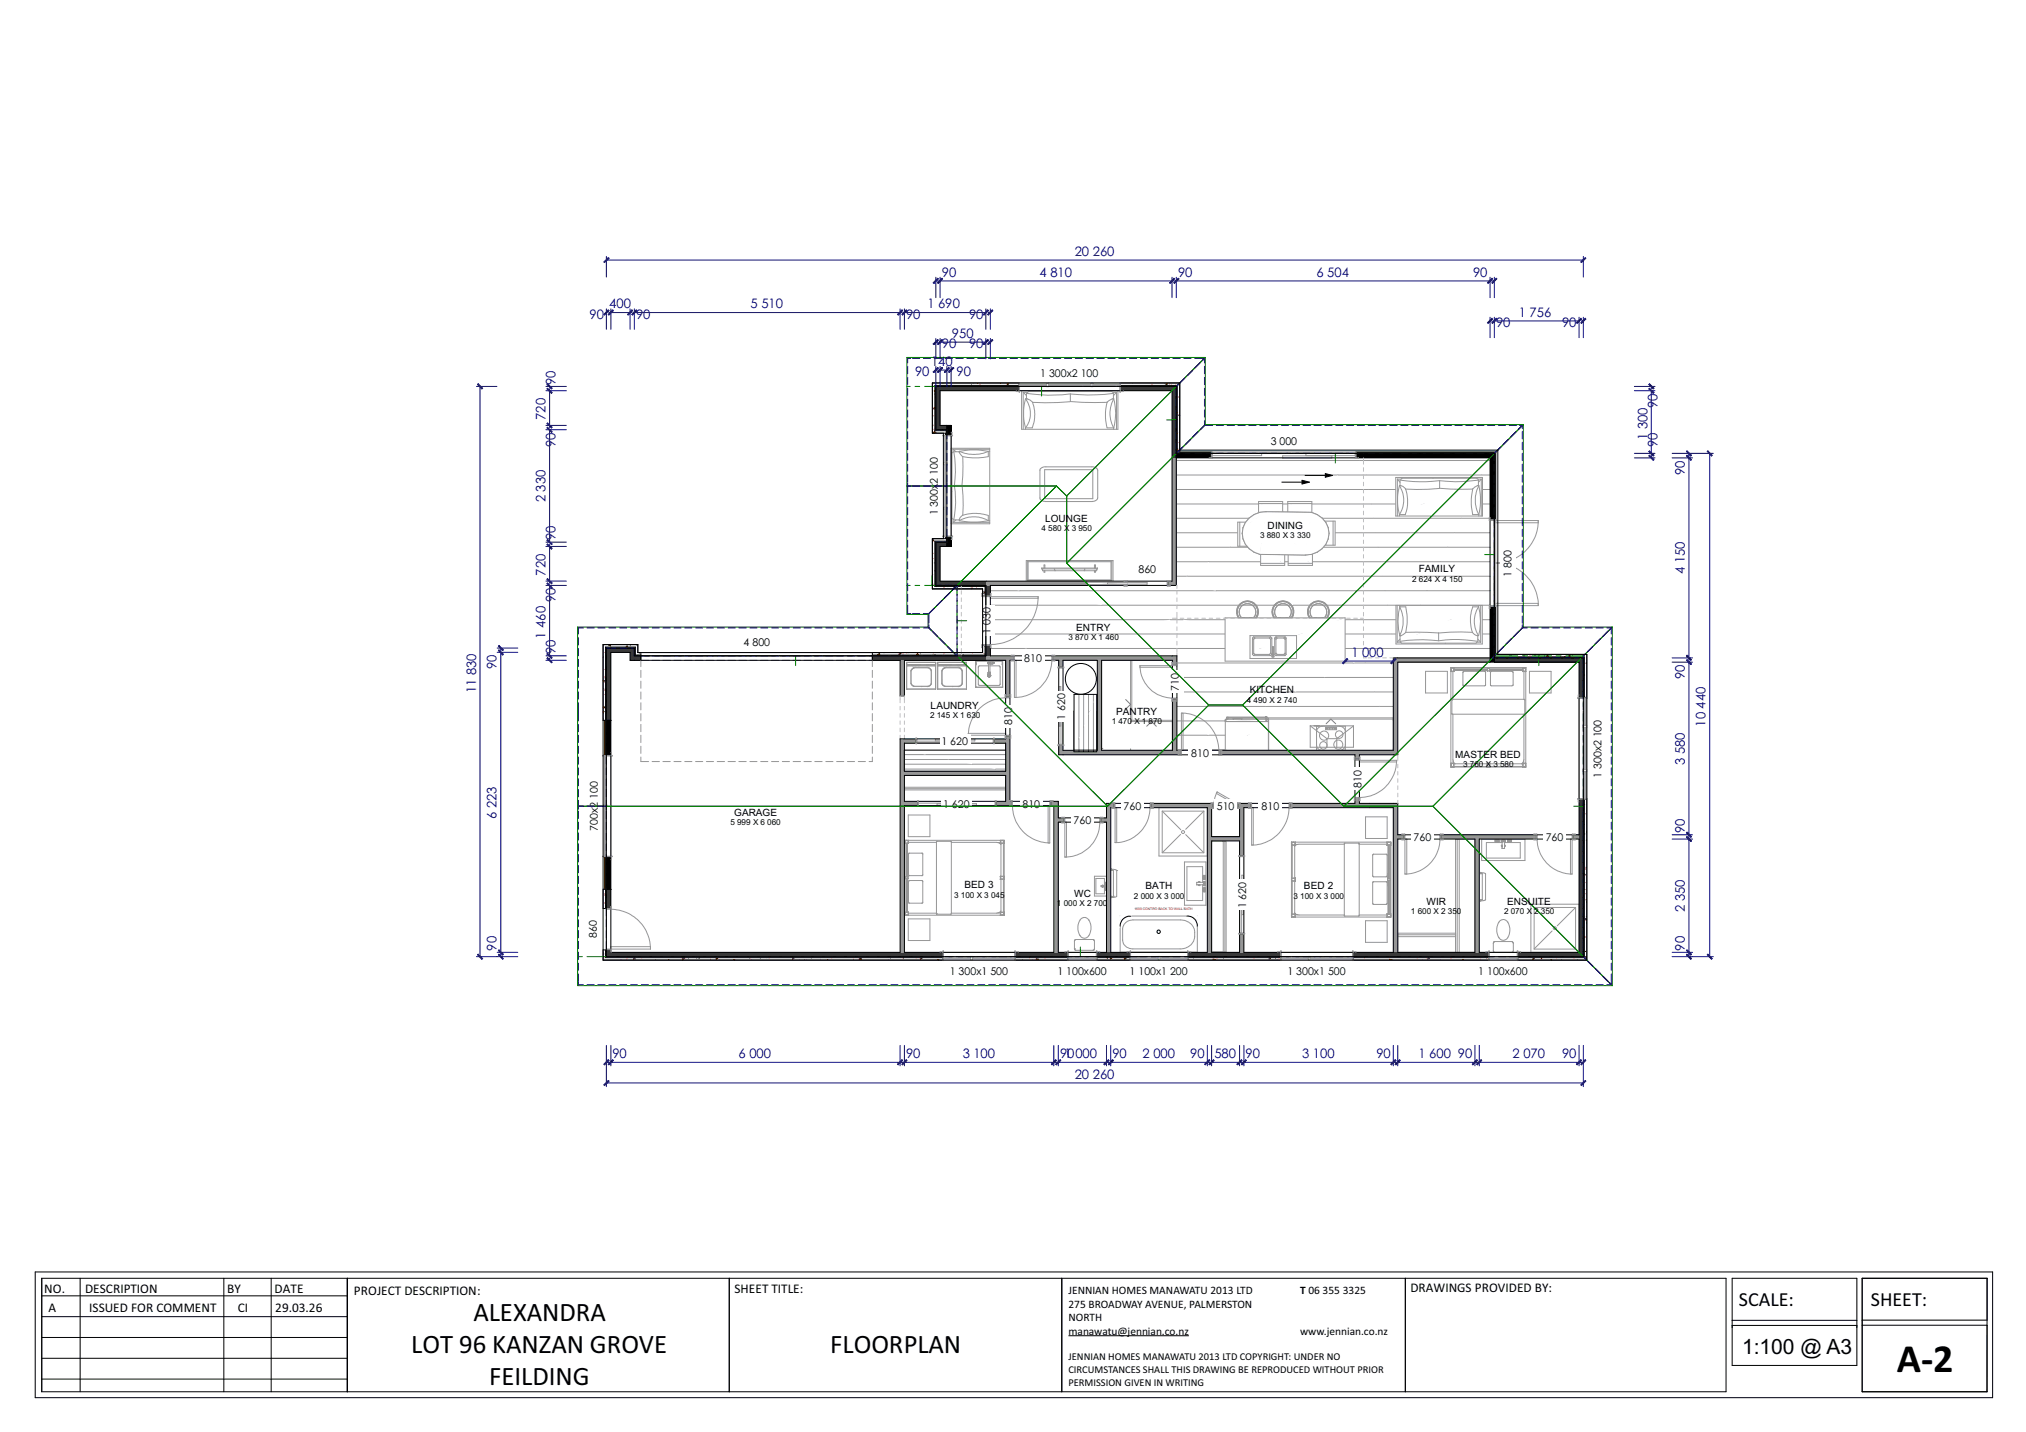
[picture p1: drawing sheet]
<svg xmlns="http://www.w3.org/2000/svg" width="420mm" height="297mm" viewBox="0 0 420 297" stroke-linecap="round" stroke-linejoin="round" font-family="sans-serif">
<defs><g id="words">
<text font-size="8.3" x="393.4" y="284.5">A-2</text>
<g font-size="5.5">
<text x="98.2" y="273.9">ALEXANDRA</text>
<text x="85.3" y="280.6">LOT 96 KANZAN GROVE</text>
<text x="172.2" y="280.6">FLOORPLAN</text>
<text x="101.4" y="287.3">FEILDING</text>
</g>
<text font-size="4.4" x="361.3" y="280.8">1:100 @ A3</text>
<g font-size="4.1">
<text x="360.6" y="270.9">SCALE:</text>
<text x="388" y="270.9">SHEET:</text>
</g>
<g font-size="2.8">
<text x="9.2" y="268.1">NO.</text>
<text x="17.7" y="268.1">DESCRIPTION</text>
<text x="47.1" y="268.1">BY</text>
<text x="56.9" y="268.1">DATE</text>
<text x="73.4" y="268.6">PROJECT DESCRIPTION:</text>
<text x="152.3" y="268.3">SHEET TITLE:</text>
<text x="292.5" y="268.1">DRAWINGS PROVIDED BY:</text>
<text x="10" y="272.1">A</text>
<text x="18.5" y="272.1">ISSUED FOR COMMENT</text>
<text x="49.3" y="272.1">CI</text>
<text x="57.1" y="272.1">29.03.26</text>
</g>
<g font-size="2.7" fill="#000080">
<text x="222.9" y="53.1">20</text>
<text x="226.6" y="53.1">260</text>
<text x="195.3" y="57.4">90</text>
<text x="215.6" y="57.4">4</text>
<text x="217.8" y="57.4">810</text>
<text x="244.3" y="57.4">90</text>
<text x="273" y="57.4">6</text>
<text x="275.3" y="57.4">504</text>
<text x="305.5" y="57.4">90</text>
<text x="126.4" y="64">400</text>
<text x="155.7" y="64">5</text>
<text x="157.9" y="64">510</text>
<text x="192.3" y="64">1</text>
<text x="194.6" y="64">690</text>
<text x="315" y="65.7">1</text>
<text x="317.2" y="65.7">756</text>
<text x="122.3" y="66.1">90</text>
<text x="131.9" y="66.1">90</text>
<text x="187.9" y="66.1">90</text>
<text x="197.4" y="70.1">950</text>
<text x="201" y="66.1">90</text>
<text x="310.3" y="67.8">90</text>
<text x="323.9" y="67.8">90</text>
<text x="193.1" y="75.9">140</text>
<text x="195.3" y="72.2">90</text>
<text x="201" y="72.2">90</text>
<text x="115.2" y="79.8" transform="rotate(-90 115.2 79.8)">90</text>
<text x="189.8" y="78">90</text>
<text x="198.4" y="78">90</text>
<text x="113.1" y="87.1" transform="rotate(-90 113.1 87.1)">720</text>
<text x="341.6" y="89" transform="rotate(-90 341.6 89)">300</text>
<text x="343.7" y="84.6" transform="rotate(-90 343.7 84.6)">90</text>
<text x="115.2" y="92.7" transform="rotate(-90 115.2 92.7)">90</text>
<text x="341.6" y="91.3" transform="rotate(-90 341.6 91.3)">1</text>
<text x="343.7" y="92.7" transform="rotate(-90 343.7 92.7)">90</text>
<text x="113.1" y="102" transform="rotate(-90 113.1 102)">330</text>
<text x="349.4" y="98.5" transform="rotate(-90 349.4 98.5)">90</text>
<text x="113.1" y="104.2" transform="rotate(-90 113.1 104.2)">2</text>
<text x="115.2" y="112.1" transform="rotate(-90 115.2 112.1)">90</text>
<text x="113.1" y="119.4" transform="rotate(-90 113.1 119.4)">720</text>
<text x="349.4" y="119.1" transform="rotate(-90 349.4 119.1)">4</text>
<text x="349.4" y="116.9" transform="rotate(-90 349.4 116.9)">150</text>
<text x="115.2" y="125" transform="rotate(-90 115.2 125)">90</text>
<text x="113.1" y="130.2" transform="rotate(-90 113.1 130.2)">460</text>
<text x="113.1" y="132.5" transform="rotate(-90 113.1 132.5)">1</text>
<text x="115.2" y="135.7" transform="rotate(-90 115.2 135.7)">90</text>
<text x="280.2" y="136.3">1</text>
<text x="282.5" y="136.3">000</text>
<text x="98.7" y="143.8" transform="rotate(-90 98.7 143.8)">11</text>
<text x="98.7" y="140" transform="rotate(-90 98.7 140)">830</text>
<text x="103" y="138.9" transform="rotate(-90 103 138.9)">90</text>
<text x="349.4" y="140.9" transform="rotate(-90 349.4 140.9)">90</text>
<text x="353.7" y="147" transform="rotate(-90 353.7 147)">440</text>
<text x="353.7" y="150.7" transform="rotate(-90 353.7 150.7)">10</text>
<text x="349.4" y="158.7" transform="rotate(-90 349.4 158.7)">3</text>
<text x="349.4" y="156.4" transform="rotate(-90 349.4 156.4)">580</text>
<text x="103" y="167.7" transform="rotate(-90 103 167.7)">223</text>
<text x="103" y="169.9" transform="rotate(-90 103 169.9)">6</text>
<text x="349.4" y="172.8" transform="rotate(-90 349.4 172.8)">90</text>
<text x="349.4" y="189.2" transform="rotate(-90 349.4 189.2)">2</text>
<text x="349.4" y="187" transform="rotate(-90 349.4 187)">350</text>
<text x="103" y="197.2" transform="rotate(-90 103 197.2)">90</text>
<text x="349.4" y="197.2" transform="rotate(-90 349.4 197.2)">90</text>
<text x="127" y="219.5">90</text>
<text x="153.2" y="219.5">6</text>
<text x="155.4" y="219.5">000</text>
<text x="187.9" y="219.5">90</text>
<text x="199.6" y="219.5">3</text>
<text x="201.9" y="219.5">100</text>
<text x="219.8" y="219.5">910000</text>
<text x="230.7" y="219.5">90</text>
<text x="236.9" y="219.5">2</text>
<text x="239.2" y="219.5">000</text>
<text x="246.8" y="219.5">90</text>
<text x="251.8" y="219.5">580</text>
<text x="258.3" y="219.5">90</text>
<text x="270" y="219.5">3</text>
<text x="272.3" y="219.5">100</text>
<text x="285.5" y="219.5">90</text>
<text x="294.2" y="219.5">1</text>
<text x="296.4" y="219.5">600</text>
<text x="302.3" y="219.5">90</text>
<text x="313.7" y="219.5">2</text>
<text x="315.9" y="219.5">070</text>
<text x="323.9" y="219.5">90</text>
<text x="222.9" y="223.8">20</text>
<text x="226.6" y="223.8">260</text>
</g>
<g font-size="2.4">
<text x="221.6" y="268.3">JENNIAN HOMES MANAWATU 2013 LTD</text>
<text x="269.6" y="268.3">T 06</text>
<text x="274.3" y="268.3">355</text>
<text x="278.5" y="268.3">3325</text>
<text x="221.6" y="271.2">275 BROADWAY AVENUE, PALMERSTON</text>
<text x="221.6" y="274.1">NORTH</text>
<text x="221.6" y="277">manawatu@jennian.co.nz</text>
<text x="269.6" y="277">www.jennian.co.nz</text>
</g>
<g font-size="2.2">
<text x="215.7" y="78.1">1</text>
<text x="217.6" y="78.1">300x2</text>
<text x="224.2" y="78.1">100</text>
<text x="263.5" y="92.2">3</text>
<text x="265.3" y="92.2">000</text>
<text x="194.5" y="100.3" transform="rotate(-90 194.5 100.3)">2</text>
<text x="194.5" y="98.5" transform="rotate(-90 194.5 98.5)">100</text>
<text x="194.5" y="106.9" transform="rotate(-90 194.5 106.9)">1</text>
<text x="194.5" y="105.1" transform="rotate(-90 194.5 105.1)">300x</text>
<text x="236.1" y="118.9">860</text>
<text x="313.5" y="119.6" transform="rotate(-90 313.5 119.6)">1</text>
<text x="313.5" y="117.8" transform="rotate(-90 313.5 117.8)">800</text>
<text x="205.4" y="131.5" transform="rotate(-90 205.4 131.5)">1</text>
<text x="205.4" y="129.7" transform="rotate(-90 205.4 129.7)">0</text>
<text x="205.4" y="128.5" transform="rotate(-90 205.4 128.5)">30</text>
<text x="154.2" y="134">4</text>
<text x="156" y="134">800</text>
<text x="212.4" y="137.4">810</text>
<text x="244.5" y="143.3" transform="rotate(-90 244.5 143.3)">710</text>
<text x="220.9" y="149.3" transform="rotate(-90 220.9 149.3)">1</text>
<text x="220.9" y="147.5" transform="rotate(-90 220.9 147.5)">620</text>
<text x="195.2" y="154.6">1</text>
<text x="197.1" y="154.6">620</text>
<text x="209.9" y="150.4" transform="rotate(-90 209.9 150.4)">810</text>
<text x="332.1" y="153" transform="rotate(-90 332.1 153)">100</text>
<text x="247.1" y="157">810</text>
<text x="332.1" y="161.4" transform="rotate(-90 332.1 161.4)">1</text>
<text x="332.1" y="159.6" transform="rotate(-90 332.1 159.6)">300x2</text>
<text x="124" y="165.8" transform="rotate(-90 124 165.8)">100</text>
<text x="195.6" y="167.5">1</text>
<text x="197.4" y="167.5">620</text>
<text x="212" y="167.5">810</text>
<text x="233" y="168">760</text>
<text x="252.3" y="168">510</text>
<text x="261.6" y="168">810</text>
<text x="282.3" y="163.4" transform="rotate(-90 282.3 163.4)">810</text>
<text x="124" y="172.3" transform="rotate(-90 124 172.3)">700x2</text>
<text x="222.6" y="171">760</text>
<text x="293.2" y="174.5">760</text>
<text x="320.5" y="174.5">760</text>
<text x="258.4" y="188.4" transform="rotate(-90 258.4 188.4)">1</text>
<text x="258.4" y="186.6" transform="rotate(-90 258.4 186.6)">620</text>
<text x="123.7" y="194.6" transform="rotate(-90 123.7 194.6)">860</text>
<text x="197" y="202.2">1</text>
<text x="198.8" y="202.2">300x1</text>
<text x="205.4" y="202.2">500</text>
<text x="219.3" y="202.2">1</text>
<text x="221.1" y="202.2">100x600</text>
<text x="234.3" y="202.2">1</text>
<text x="236.1" y="202.2">100x1</text>
<text x="242.7" y="202.2">200</text>
<text x="267" y="202.2">1</text>
<text x="268.8" y="202.2">300x1</text>
<text x="275.4" y="202.2">500</text>
<text x="306.6" y="202.2">1</text>
<text x="308.4" y="202.2">100x600</text>
<text x="221.6" y="282.2">JENNIAN HOMES MANAWATU 2013 LTD COPYRIGHT: UNDER NO</text>
<text x="221.6" y="284.8">CIRCUMSTANCES SHALL THIS DRAWING BE REPRODUCED WITHOUT PRIOR</text>
<text x="221.6" y="287.5">PERMISSION GIVEN IN WRITING</text>
</g>
<g font-size="2.1">
<text x="216.7" y="108.2">LOUNGE</text>
<text x="262.9" y="109.6">DINING</text>
<text x="294.2" y="118.7">FAMILY</text>
<text x="223.2" y="130.9">ENTRY</text>
<text x="259.2" y="143.8">KITCHEN</text>
<text x="193" y="147">LAUNDRY</text>
<text x="231.5" y="148.2">PANTRY</text>
<text x="301.8" y="157.1">MASTER BED</text>
<text x="152.2" y="169.2">GARAGE</text>
<text x="200" y="184.2">BED 3</text>
<text x="222.8" y="186">WC</text>
<text x="237.6" y="184.4">BATH</text>
<text x="270.4" y="184.4">BED 2</text>
<text x="295.8" y="187.7">WIR</text>
<text x="312.5" y="187.7">ENSUITE</text>
</g>
<g font-size="1.7">
<text x="216" y="110.2">4</text>
<text x="217.4" y="110.2">580 X 3</text>
<text x="223.6" y="110.2">950</text>
<text x="261.3" y="111.6">3</text>
<text x="262.7" y="111.6">880 X 3</text>
<text x="269" y="111.6">330</text>
<text x="292.9" y="120.7">2</text>
<text x="294.3" y="120.7">624 X 4</text>
<text x="300.5" y="120.7">150</text>
<text x="221.6" y="132.8">3</text>
<text x="223" y="132.8">870 X 1</text>
<text x="229.2" y="132.8">460</text>
<text x="192.9" y="148.9">2</text>
<text x="194.3" y="148.9">145 X 1</text>
<text x="200.5" y="148.9">630</text>
<text x="258.6" y="145.8">4</text>
<text x="260" y="145.8">490 X 2</text>
<text x="266.2" y="145.8">740</text>
<text x="230.5" y="150.2">1</text>
<text x="231.9" y="150.2">470 X 1</text>
<text x="238.2" y="150.2">870</text>
<text x="303.4" y="159.1">3</text>
<text x="304.8" y="159.1">760 X 3</text>
<text x="311.1" y="159.1">580</text>
<text x="151.5" y="171.1">5</text>
<text x="152.9" y="171.1">999 X 6</text>
<text x="159.1" y="171.1">060</text>
<text x="197.9" y="186.2">3</text>
<text x="199.3" y="186.2">100 X 3</text>
<text x="205.5" y="186.2">045</text>
<text x="219.2" y="187.9">1</text>
<text x="220.6" y="187.9">000 X 2</text>
<text x="226.9" y="187.9">700</text>
<text x="235.2" y="186.4">2</text>
<text x="236.6" y="186.4">000 X 3</text>
<text x="242.8" y="186.4">000</text>
<text x="268.3" y="186.4">3</text>
<text x="269.7" y="186.4">100 X 3</text>
<text x="275.9" y="186.4">000</text>
<text x="292.6" y="189.7">1</text>
<text x="294" y="189.7">600 X 2</text>
<text x="300.3" y="189.7">35</text>
<text x="302.1" y="189.7">0</text>
<text x="311.9" y="189.7">2</text>
<text x="313.3" y="189.7">070 X</text>
<text x="318.2" y="189.7">2</text>
<text x="319.6" y="189.7">350</text>
</g>
<text font-size=".7" fill="#800000" x="235.3" y="188.7">1600 CONTRO BACK TO WALL BATH</text>
</g></defs>
<g fill="none" stroke="#000" stroke-width=".21">
<path d="M7.3 263.8h405.9v26.1h-405.9zM8.7 265.2h349.2v23.5h-349.2zM8.7 268.8h63.3M8.7 273.1h63.3M8.7 277.4h63.3M16.6 265.2v23.5M46.4 265.2v23.5M56.2 265.2v23.5M72 265.2v23.5M151.2 265.2v23.5M220.2 265.2v23.5M291.4 265.2v23.5"/>
<path d="M359.2 265.2h25.9v18h-25.9zM359.2 273.9h25.9M359.2 274.9h25.9M386.2 265.2h25.9v23.5h-25.9zM386.2 274.9h25.9M386.2 273.8h25.9M8.7 281.7h63.3M8.7 286.1h63.3"/>
</g>
<path d="M243.9 95l.2 26h-.2z" fill="#fff"/>
<path d="M243.9 98.5h.1M243.9 95.5h.1M243.9 119.5h.2M243.9 116.5h.1M243.9 113.5h.1M243.9 110.5h.1M243.9 107.5h.1M243.9 104.5h.1M243.9 101.5h.1" fill="none" stroke="#969696" stroke-width=".21"/>
<path d="M243.9 95h38.9l-38.7 26z" fill="#fff"/>
<path d="M243.9 95.5h38M244 98.5h33.5M244 104.5h24.5M244 101.5h29M244 116.5h6.7M244 113.5h11.2M244 110.5h15.6M244 107.5h20.1M244.1 119.5h2.2" fill="none" stroke="#969696" stroke-width=".21"/>
<path d="M244.1 121l38.7 7.2h-38.7z" fill="#fff"/>
<path d="M244.1 125.5h24.1M244.1 122.5h8.1" fill="none" stroke="#969696" stroke-width=".21"/>
<path d="M244.1 121l38.7-26v33.2z" fill="#fff"/>
<path d="M277.5 98.5h5.3M281.9 95.5h.9M246.3 119.5h36.5M250.7 116.5h32.1M255.2 113.5h27.6M259.6 110.5h23.2M264.1 107.5h18.7M268.5 104.5h14.3M273 101.5h9.8M252.2 122.5h30.6M268.2 125.5h14.6" fill="none" stroke="#969696" stroke-width=".21"/>
<path d="M282.8 95h26.2l-19.6 41.5z" fill="#fff"/>
<g fill="none" stroke="#969696" stroke-width=".21">
<path d="M282.9 95.5h25.8M283.3 98.5h24M283.8 101.5h22.1M284.3 104.5h20.2M284.8 107.5h18.3M285.3 110.5h16.3M285.7 113.5h14.5M286.2 116.5h12.6M286.7 119.5h10.7M287.2 122.5h8.8M287.7 125.5h6.9M288.1 128.5h5"/>
<path d="M288.6 131.5h3.1M289.1 134.5h1.2"/>
</g>
<path d="M309 95v41.5h-19.6z" fill="#fff"/>
<g fill="none" stroke="#969696" stroke-width=".21">
<path d="M307.3 98.5h1.7M308.7 95.5h.3M297.4 119.5h11.6M298.8 116.5h10.2M300.2 113.5h8.8M301.6 110.5h7.4M303.1 107.5h5.9M304.5 104.5h4.5M305.9 101.5h3.1M290.3 134.5h18.7M291.7 131.5h17.3M293.1 128.5h15.9"/>
<path d="M294.6 125.5h14.4M296 122.5h13"/>
</g>
<path d="M282.8 95l6.6 41.5h-6.6z" fill="#fff"/>
<g fill="none" stroke="#969696" stroke-width=".21">
<path d="M282.8 98.5h.5M282.8 95.5h.1M282.8 119.5h3.9M282.8 116.5h3.4M282.8 113.5h2.9M282.8 110.5h2.5M282.8 107.5h2M282.8 104.5h1.5M282.8 101.5h1M282.8 134.5h6.3M282.8 131.5h5.8M282.8 128.5h5.3"/>
<path d="M282.8 125.5h4.9M282.8 122.5h4.4"/>
</g>
<path d="M282.8 136.5h6.1v19.1z" fill="#fff"/>
<path d="M283.1 137.5h5.8M284.1 140.5h4.8M285.1 143.5h3.8M286 146.5h2.9M287 149.5h1.9M287.9 152.5h1M288.9 155.5h.1" fill="none" stroke="#969696" stroke-width=".21"/>
<path d="M244.1 155.6l38.7-19.1 6.1 19.1z" fill="#fff"/>
<path d="M280.6 137.5h2.5M244.3 155.5h44.6M250.4 152.5h37.5M256.4 149.5h30.6M262.4 146.5h23.6M268.5 143.5h16.6M274.6 140.5h9.5" fill="none" stroke="#969696" stroke-width=".21"/>
<path d="M244.1 136.5h38.7l-38.7 19.1z" fill="#fff"/>
<path d="M244.1 137.5h36.5M244.1 155.5h.2M244.1 152.5h6.3M244.1 149.5h12.3M244.1 146.5h18.3M244.1 143.5h24.4M244.1 140.5h30.5" fill="none" stroke="#969696" stroke-width=".21"/>
<path d="M244.1 128.2h38.7v8.3z" fill="#fff"/>
<path d="M245.3 128.5h37.5M259.5 131.5h23.3M273.7 134.5h9.1" fill="none" stroke="#969696" stroke-width=".21"/>
<path d="M244.1 128.2l38.7 8.3h-38.7z" fill="#fff"/>
<path d="M244.1 134.5h29.6M244.1 131.5h15.4M244.1 128.5h1.2" fill="none" stroke="#969696" stroke-width=".21"/>
<path d="M205.4 121.4l38.7 6.8-38.7 7.8z" fill="#fff"/>
<path d="M205.4 134.5h7.6M205.4 131.5h22.4M205.4 128.5h37.3M205.4 125.5h23.1M205.4 122.5h6.1" fill="none" stroke="#969696" stroke-width=".21"/>
<path d="M205.4 121.4h38.7v6.8z" fill="#fff"/>
<path d="M211.5 122.5h32.6M228.5 125.5h15.6" fill="none" stroke="#969696" stroke-width=".21"/>
<path d="M205.4 136l38.7-7.8v7.8z" fill="#fff"/>
<path d="M213 134.5h31.1M227.8 131.5h16.3M242.7 128.5h1.4" fill="none" stroke="#969696" stroke-width=".21"/>
<g fill="#fff">
<path d="M254.1 137.1l24.9-8.9v8.9z"/>
<path d="M254.1 128.2h24.9l-24.9 8.9z"/>
</g>
<path d="M254.1 128.2h24.9v8.9h-24.9z" fill="none" stroke="#969696" stroke-width=".21"/>
<g fill="#fff">
<path d="M228.5 137l6.2 12.4-6.2 6.2z"/>
<path d="M228.5 137h6.2v12.4z"/>
<path d="M228.5 155.6l6.2-6.2 8.4 6.2z"/>
<path d="M234.7 149.4h8.4v6.2z"/>
<path d="M279 150.6l9.9-1.7v6.7z"/>
<path d="M279 150.6l9.9 5h-9.9z"/>
<path d="M263.1 148.9l9.9 1.7-9.9 5z"/>
<path d="M263.1 155.6l9.9-5v5z"/>
<path d="M263.1 148.9h25.8l-15.9 1.7z"/>
<path d="M273 150.6l15.9-1.7-9.9 1.7z"/>
</g>
<path d="M273 150.6h6v5h-6z" fill="none" stroke="#000" stroke-width=".21"/>
<g fill="#fff">
<path d="M228.5 137l6 12.7-6 5.9z"/>
<path d="M228.5 137h6v12.7z"/>
</g>
<path d="M234.5 137v12.7" fill="none" stroke="#969696" stroke-width=".21"/>
<path d="M228.5 155.3h.2M233.4 145.1l1.1 1-1.1 1M234.2 155.3h.3" fill="none" stroke="#808080" stroke-width=".21"/>
<g fill="#fff">
<path d="M234.5 149.7h8.6v5.9z"/>
<path d="M228.5 155.6l6-5.9 8.6 5.9z"/>
</g>
<path d="M234.5 149.7h8.6" fill="none" stroke="#969696" stroke-width=".21"/>
<path d="M234.5 149.7v.3M234.5 155.3v.3M237.8 150.6l1-.9 1 .9M243.1 149.7v.3M243.1 155.3v.3" fill="none" stroke="#808080" stroke-width=".21"/>
<g fill="#fff">
<path d="M263.1 155.6l25.8-6.4v6.4z"/>
<path d="M263.1 149.2h25.8l-25.8 6.4z"/>
</g>
<path d="M228.5 137h6.2v12.4h8.4v6.2h-14.6zM263.1 148.9h25.8v6.7h-25.8zM263.1 149.2h25.8M273 155.6v-5h6v5" fill="none" stroke="#969696" stroke-width=".21"/>
<path d="M275 150.1l1-.9 1 .9M288.9 149.2v.3M288.9 155.3v.3" fill="none" stroke="#808080" stroke-width=".21"/>
<g fill="#fff">
<path d="M277.8 150.6l1.2 1.3-1.2 3.7z"/>
<path d="M279 151.9v2.6l-1.2 1.1z"/>
<path d="M274.2 150.6h3.6v5z"/>
<path d="M274.2 150.6v5l-1.2-3.7z"/>
<path d="M274.2 150.6l3.6 5h-3.6z"/>
<path d="M273 151.9l1.2 3.7-1.2-1.1z"/>
<path d="M273.1 151.5l-.1 .4z"/>
<path d="M273.1 151.4l-.1 .5z"/>
<path d="M273.2 151.2l-.2 .7z"/>
<path d="M273.2 151.1l.2-.1-.2 .2z"/>
<path d="M273.2 151.2l.3-.3z"/>
<path d="M273.2 151.2l.5-.5-.7 1.2z"/>
<path d="M273.2 151.2l.5-.5z"/>
<path d="M273.5 150.9l.2-.2z"/>
<path d="M273.7 150.7l.3-.1-1 1.3z"/>
<path d="M273.7 150.7l.3-.1z"/>
<path d="M274 150.6h.2l-1.2 1.3z"/>
<path d="M273.7 155.6h.3z"/>
<path d="M273.6 155.5l.4 .1z"/>
<path d="M273.2 155.2l.4 .3z"/>
<path d="M273.2 155.2l.3 .2z"/>
<path d="M273.1 154.9l.9 .7-.4-.1z"/>
<path d="M273.1 154.9l.5 .6z"/>
<path d="M273.1 154.9l.1 .3z"/>
<path d="M273 154.6l1 1-.9-.7z"/>
<path d="M273 154.6l.1 .3z"/>
<path d="M273 154.5l1.2 1.1h-.2z"/>
<path d="M273 154.5l1 1.1-1-1z"/>
<path d="M277.8 150.6l.3 .1z"/>
<path d="M278.1 150.7l.4 .2z"/>
<path d="M278.3 150.7l.2 .2z"/>
<path d="M277.8 150.6l.9 .5z"/>
<path d="M278.1 150.7l.6 .4z"/>
<path d="M278.5 150.9l.2 .2z"/>
<path d="M277.8 150.6l1.1 .6z"/>
<path d="M278.9 151.2l.1 .3z"/>
<path d="M278.9 151.2l.1 .5z"/>
<path d="M277.8 150.6l1.1 .6 .1 .7z"/>
<path d="M278.9 151.2l.1 .7z"/>
<path d="M279 154.5v.2z"/>
<path d="M279 154.7l-.3 .5z"/>
<path d="M278.9 154.9l-.2 .3z"/>
<path d="M278.7 155.2l-.2 .2z"/>
<path d="M278.3 155.6l.2-.2z"/>
<path d="M278 155.6h.3z"/>
<path d="M277.8 155.6l.7-.2z"/>
<path d="M277.8 155.6l1.2-1.1v.2z"/>
<path d="M277.8 155.6l1.2-.9-.3 .5z"/>
<path d="M277.8 155.6l.9-.4-.2 .2z"/>
<path d="M277.8 155.6h.5z"/>
</g>
<g fill="none" stroke="#969696" stroke-width=".21">
<path d="M273.2 151.2l.5-.4 .4-.2h3.8l.5 .2 .5 .4 .1 .4v3.1l-.1 .3-.2 .3-.6 .3h-4.1l-.5-.2-.5-.7v-3.1zM274.9 150.9h2.3v.5h-2.3zM275.6 151h.3l-.1 .2h-.2zM276.2 151h.2v.2h-.2zM276.7 151h.3l-.1 .2h-.2z"/>
<circle cx="274.5" cy="154.6" r=".77"/>
<circle cx="274.6" cy="152.6" r=".95"/>
<circle cx="275.2" cy="151.1" r=".14"/>
<circle cx="277.5" cy="154.4" r=".94"/>
<circle cx="277.7" cy="152.4" r=".78"/>
</g>
<g fill="#fff">
<path d="M254.1 149.7l8.6-.5 .3 .5z"/>
<path d="M254.4 149.2h8.3l-8.6 .5z"/>
<path d="M254.7 148.8l8 .4h-8.3z"/>
<path d="M254.7 148.8h7.8l.2 .4z"/>
<path d="M262.6 148.7l-.1 .1z"/>
<path d="M262.5 148.8l.1-.1z"/>
<path d="M262.5 148.8l.2-.1z"/>
<path d="M262.5 148.8h.2z"/>
<path d="M262.5 148.8h.2v.4z"/>
<path d="M262.7 149.2l.3 .1z"/>
<path d="M262.9 149.2l.1 .1z"/>
<path d="M262.8 149.2l.2 .1z"/>
<path d="M262.7 149.2l.3 .2z"/>
<path d="M263 149.3v.1z"/>
<path d="M262.7 149.2l.3 .2v.3z"/>
<path d="M254.2 149.2h.2z"/>
<path d="M254.3 149.2h.1z"/>
<path d="M254.1 149.4l.3-.2z"/>
<path d="M254.1 149.2h.3z"/>
<path d="M254.1 149.3l.3-.1z"/>
<path d="M254.1 149.4l.3-.2-.3 .5z"/>
<path d="M254.4 148.8h.3l-.3 .4z"/>
<path d="M254.4 148.8h.3z"/>
</g>
<path d="M254.1 149.4h.1M254.2 149.2h.1M254.3 149.2h.1v-.4l8.1-.1 .2 .1v.4M254.7 148.8h.1M262.5 148.8h.1M262.7 149.2l.3 .1v.4h-8.9l.1-.5M263 149.3v.1" fill="none" stroke="#969696" stroke-width=".21"/>
<g fill="#fff">
<path d="M254.1 155.6l8.9-5.9v5.9z"/>
<path d="M254.1 149.7h8.9l-8.9 5.9z"/>
</g>
<path d="M254.1 149.7h8.9v5.9h-8.9z" fill="none" stroke="#969696" stroke-width=".21"/>
<g fill="#fff">
<path d="M262.7 148.7v.2z"/>
<path d="M262.7 148.9v.6h-.2z"/>
<path d="M262.5 148.9h.2l-.2 .6z"/>
<path d="M262.5 148.9h.2z"/>
<path d="M262.5 148.7l.2 .2h-.2z"/>
<path d="M262.5 148.7v.2z"/>
<path d="M262.5 148.7h.2v.2z"/>
<path d="M262.5 148.7h.2z"/>
</g>
<path d="M262.5 148.7l.2 .1v.7h-.2z" fill="none" stroke="#969696" stroke-width=".21"/>
<g fill="#fff">
<path d="M262.7 148.7v.2z"/>
<path d="M262.7 148.7l-.1 .2z"/>
<path d="M262.5 148.7l.1 .2z"/>
<path d="M262.5 148.7v.2z"/>
<path d="M262.6 148.7v.2z"/>
</g>
<g fill="none" stroke="#969696" stroke-width=".21">
<path d="M257 128.1a2.11 2.11 0 0 1 1.7-3.3 2.11 2.11 0 0 1 1.7 3.3M257 125.4a2.24 2.24 0 0 1 3.1-.3 2.24 2.24 0 0 1 .5 3h-3.8a2.31 2.31 0 0 1 .2-2.7zM257.5 128.1l-.1-.1a1.71 1.71 0 0 1 .2-2.3 1.71 1.71 0 0 1 2.3 .1 1.71 1.71 0 0 1 0 2.3M259.2 131.8h9.7v4.8h-9.7zM259.7 132.4l.3 .2M259.7 132.4v3.3M259.7 135.7l.3 .3M260 132.1h3.5M260 136h3.5M260 135.5l-.3 .2M260 135.5l.2 .2M260 132.6v2.9"/>
<path d="M260 132.1l.2 .3M260 132.1l-.3 .3M260.2 132.4h3M260.2 135.7h3M260.2 132.4l-.2 .2M260.2 135.7l-.2 .3M263.2 132.4l.3 .2M263.2 135.7l.3 .3M263.5 135.5l.3 .2M263.5 132.6v2.9M263.5 135.5l-.3 .2M263.5 132.1l-.3 .3"/>
<path d="M263.5 132.1l.3 .3M263.8 132.4v3.3M263.8 135.7l-.3 .3M263.8 132.4l-.3 .2M263.8 135.9h.4v.4h-.4zM263.9 134.4h.2M263.9 134.1h.2v2h-.2zM264.3 125.5a2.25 2.25 0 0 1 3.1-.4 2.25 2.25 0 0 1 .5 3h-3.7a2.17 2.17 0 0 1 .1-2.6zM264.4 128.1a2.11 2.11 0 0 1 1.7-3.3 2.11 2.11 0 0 1 1.7 3.3M264.4 132.4l.2 .2M264.4 132.4v3.3M264.4 135.7l.2 .3"/>
<path d="M264.6 135.5l-.2 .2M264.6 132.1l.3 .3M264.6 132.1l-.2 .3M264.6 135.5l.3 .2M264.6 132.6v2.9M264.6 132.1h1.9M264.6 136h1.9M264.8 128.1a1.71 1.71 0 0 1 .1-2.4 1.71 1.71 0 0 1 2.4 0 1.71 1.71 0 0 1 0 2.4M264.9 132.4l-.3 .2M264.9 132.4h1.4M264.9 135.7l-.3 .3M264.9 135.7h1.4"/>
<path d="M266.3 132.4l.2 .2M266.3 135.7l.2 .3M266.5 135.5l.2 .2M266.5 132.6v2.9M266.5 135.5l-.2 .2M266.5 132.1l.2 .3M266.5 132.1l-.2 .3M266.7 132.4v3.3M266.7 135.7l-.2 .3M266.7 132.4l-.2 .2M271.7 128.1a2.12 2.12 0 0 1 1.7-3.3 2.12 2.12 0 0 1 1.7 3.3M271.9 125.2a2.24 2.24 0 0 1 2.9 0 2.24 2.24 0 0 1 .5 2.9h-3.8a2.19 2.19 0 0 1 .4-2.9z"/>
<path d="M272.2 128.1l-.4-.5a1.72 1.72 0 0 1 1.9-2.3 1.72 1.72 0 0 1 1 2.8M254.4 149h8.1M254.7 148.8v.4M255.8 149.1v.1M255.8 149.1h1.7M255.8 149.1h.1M255.8 149v.1M257.5 149v.2M257.5 149.1h.1M262.5 148.8h.2M262.5 148.8l.1-.1 .1 .1M262.5 148.8h-8.1v.4"/>
<path d="M262.5 148.8v.4M262.5 149.2h-8.3l-.1 .5h8.9v-.4l-.3-.1M262.7 149h.1M262.7 148.8v.4"/>
</g>
<g fill="#fff">
<path d="M211.9 81h19.9l-19.9 8z"/>
<path d="M211.9 89l19.9-8v8z"/>
</g>
<g fill="none" stroke="#969696" stroke-width=".21">
<path d="M211.9 81h19.9v8h-19.9zM212.2 81.4v7.6M212.2 81.4h.9l.2-.2h17.2l.3 .2h.7M212.2 81.4l.7 .7M212.7 82.7a12 12 0 0 0 0 6.1M212.7 82.7a5 5 0 0 1 0 6.1M212.7 88.8v.2M212.7 82.7h.3M214.1 83.5l.1 .3a7.5 7.5 0 0 1-.1 5h-1.4M220.4 81.2h.1M222 81.7l-4.7 .3-4.4-.4v1.1l.7 .3 .5 .5M222 81.7a36.6 36.6 0 0 0 8.9-.1v1.1l-.7 .3a1.48 1.48 0 0 0-.8 1.5 9.9 9.9 0 0 0 .2 4.3h1.4"/>
<path d="M222 83.3a45.5 45.5 0 0 1-7.9 .2M222 83.3l2.5 .2h5.1M222 81.7v1.6M230.7 82.7h.3M230.9 82.7a10.9 10.9 0 0 1 0 6.1M230.9 88.8v.2M231 82.7a6 6 0 0 0 0 6.1M231.5 81.4v7.6M231.5 81.4l-.6 .7"/>
</g>
<g fill="#fff">
<path d="M197.3 93l8 15.6h-8z"/>
<path d="M197.3 93h8v15.6z"/>
</g>
<g fill="none" stroke="#969696" stroke-width=".21">
<path d="M197.3 93h8v15.6h-8zM197.6 93.2v.6l-.2 .2v13.5l.2 .2v.7M197.6 93.2h7.7M197.6 93.2l.7 .5M198.9 93.6a15.4 15.4 0 0 1 6.1 0M198.9 93.6a7.4 7.4 0 0 0 6.1 0M198.9 93.6v.3M199.7 94.7l-.8-1h-1.1a24 24 0 0 1 .1 7M199.7 94.7v4l-.2 2M205 93.6v1.1a13.9 13.9 0 0 1-5.3 0M205 93.6h.3M215.8 97.2l.7-.4h10.2l.6 .2 .3 .5v6l-.3 .3-.8 .2h-9.7l-.6-.1-.5-.4z"/>
<path d="M216.6 97.4h10v6h-10zM197.4 101.9h.1M197.6 108.4h7.7M197.9 100.7l.3 3.6-.4 3.5h1.1a1.24 1.24 0 0 1 .8-.9M197.9 100.7h1.6M198.3 107.8l-.7 .6M198.9 108a15.4 15.4 0 0 0 6.1 0M198.9 108a6 6 0 0 1 6.1 0M198.9 107.7v.3M199.5 100.7a28.1 28.1 0 0 1 .2 6.2M199.7 106.9l2.1-.4 2.1 .2 1.1 .2v1.1M205 108h.3"/>
</g>
<g fill="#fff">
<path d="M212.8 116.3l18 4.2h-18z"/>
<path d="M212.8 116.3h18v4.2z"/>
</g>
<path d="M212.8 116.3h18v4.2h-18z" fill="none" stroke="#969696" stroke-width=".21"/>
<g fill="#fff">
<path d="M213 116.4l17.6 4h-17.6z"/>
<path d="M213 116.4h17.6v4z"/>
</g>
<path d="M213 116.4h17.6v4h-17.6z" fill="none" stroke="#969696" stroke-width=".21"/>
<g fill="#fff">
<path d="M213.2 116.5l17.2 3.8h-17.2z"/>
<path d="M213.2 116.5h17.2v3.8z"/>
</g>
<path d="M213.2 116.5h17.2v3.8h-17.2z" fill="none" stroke="#969696" stroke-width=".21"/>
<g fill="#fff">
<path d="M216 117.8l.2 .2h-.2z"/>
<path d="M216.2 118l.3 .4h-.3z"/>
<path d="M216.5 118.4h.2l-.2 .3z"/>
<path d="M216.7 118.4v.3h-.2z"/>
<path d="M227 118.4h.2l-.2 .3z"/>
<path d="M227.2 118.4v.3h-.2z"/>
<path d="M227.4 118v.4h-.2z"/>
<path d="M227.6 117.8v.2h-.2z"/>
<path d="M227.2 117.8v.6h-.2z"/>
<path d="M227.2 117.8l.2 .2-.2 .4z"/>
<path d="M227.2 117.8h.4l-.2 .2z"/>
<path d="M227 117.8h.2l-.2 .6z"/>
<path d="M227.2 117.2v.6h-.2z"/>
<path d="M227 117.2h.2l-.2 .6z"/>
<path d="M216.5 117.2h.2v.6z"/>
<path d="M216.2 118l.3-.2v.6z"/>
<path d="M216.5 117.8l.2 .6h-.2z"/>
<path d="M216.5 117.8h.2v.6z"/>
<path d="M216 117.8h.5l-.3 .2z"/>
<path d="M216.5 117.2l.2 .6h-.2z"/>
<path d="M218.8 118.4l7-.6-.9 .6z"/>
<path d="M217.8 117.8h8l-7 .6z"/>
<path d="M224.9 118.4l.9-.6 .8 .6z"/>
<path d="M227 117.8v.6h-.4z"/>
<path d="M225.8 117.8h1.2l-.4 .6z"/>
<path d="M217.1 118.4l.7-.6 1 .6z"/>
<path d="M216.7 117.8l.4 .6h-.4z"/>
<path d="M216.7 117.8h1.1l-.7 .6z"/>
</g>
<path d="M216 117.8h11.6v.2h-11.6zM216.2 118v.4h11.2v-.4M216.5 117.8v-.6h.2v.6M216.5 118.4v.3h.2v-.3M218.7 118l.1 .4M225 118l-.1 .4M227 118.4v.3h.2v-.3M227 117.8v-.6h.2v.6" fill="none" stroke="#969696" stroke-width=".21"/>
<g fill="#fff">
<path d="M289.5 133.6l17.9-8v8z"/>
<path d="M289.5 125.6h17.9l-17.9 8z"/>
</g>
<g fill="none" stroke="#969696" stroke-width=".21">
<path d="M289.5 125.6h17.9v8h-17.9zM289.8 133.2h.6l.3 .2h15.4l.2-.2h.8M289.8 125.6v7.6M290.3 125.6a14.3 14.3 0 0 0 0 6.2M290.3 132.6l-.5 .6M291.5 131.2l-1.2 .7v1.1a31.5 31.5 0 0 1 8-.1M291.5 131.2a12 12 0 0 0 0-5.3h-1.2a6.5 6.5 0 0 1 0 5.9h.3M291.5 131.2l6.8 .1M298.3 131.3v1.6M299.7 133.4v.1M305.4 131.2l.5 .5 .6 .2v1.1l-2.7-.3a22.6 22.6 0 0 0-5.5 .2M305.4 131.2l-2.4-.1-4.7 .2"/>
<path d="M306.3 131.8h.3M306.5 132.6l.6 .6M306.6 125.9a11.9 11.9 0 0 1 0 5.9M306.6 125.9a5.4 5.4 0 0 0 0 5.9M306.6 125.9h-1.2l-.3 1-.2 2.2 .5 2.1M306.6 125.6v.3M307.1 125.6v7.6"/>
</g>
<g fill="#fff">
<path d="M289.5 99h17.9l-17.9 8z"/>
<path d="M289.5 107l17.9-8v8z"/>
</g>
<g fill="none" stroke="#969696" stroke-width=".21">
<path d="M289.5 99h17.9v8h-17.9zM289.8 99.4v7.6M289.8 99.4h.8l.2-.2h15.5l.2 .2h.7M289.8 99.4l.5 .7M297.2 99.2h.1M298.6 99.7l-4.2 .2-4.1-.3v1.1a1.35 1.35 0 0 1 1.2 .8M298.6 99.7a29.7 29.7 0 0 0 8-.1v1.1l-.5 .2a1.49 1.49 0 0 0-.9 1.6 10.9 10.9 0 0 0 .2 4.2h1.3M298.6 99.7v1.6M307.2 99.4v7.6M307.2 99.4l-.6 .7M290.2 100.7a12 12 0 0 0 0 6M290.2 100.7a5.5 5.5 0 0 1 0 6"/>
<path d="M290.2 106.7v.3M290.2 100.7h.3M291.5 101.5l.4 2.1-.2 2.1-.3 1h-1.2M298.6 101.3a36.7 36.7 0 0 1-7.1 .2M298.6 101.3l2.2 .2h4.6M306.4 100.7h.3M306.7 100.7a13.5 13.5 0 0 1 0 6M306.7 100.7a6.6 6.6 0 0 0 0 6M306.7 106.7v.3"/>
</g>
<g fill="#fff">
<path d="M188 137.4h6v5.5z"/>
<path d="M188 137.4l6 5.5h-6z"/>
</g>
<path d="M188 137.4h6v5.5h-6z" fill="none" stroke="#969696" stroke-width=".21"/>
<g fill="#fff">
<path d="M188.9 141.7l.3 .5z"/>
<path d="M188.9 141.7l.1 .3z"/>
<path d="M189.3 138.6l-.3 .4z"/>
<path d="M189.2 138.7l.1-.1-.3 .3z"/>
<path d="M189 139l.6-.5-.7 .7z"/>
<path d="M189.3 138.6l.3-.1-.6 .5z"/>
<path d="M189.3 138.6l.3-.1z"/>
<path d="M192.5 138.5l.3 .1z"/>
<path d="M192.8 138.6l.3 .3z"/>
<path d="M192.5 138.5l.3 .1 .3 .4z"/>
<path d="M192.8 138.6l.3 .4z"/>
<path d="M192.5 138.5l.6 .7z"/>
<path d="M193.1 141.7v.3z"/>
<path d="M193.1 141.7l-.2 .5z"/>
<path d="M193.1 141.7l-.2 .5-.3 .1z"/>
<path d="M192.6 142.3l.3-.1z"/>
<path d="M192.5 138.5l.6 .7-.6 3.2z"/>
<path d="M193.1 139.2v2.5l-.6 .7z"/>
<path d="M193.1 141.7l-.6 .7z"/>
<path d="M188.9 139.2l.7 3.2-.7-.7z"/>
<path d="M188.9 139.2l.7-.7v3.9z"/>
<path d="M189.6 138.5h2.9l-2.9 3.9z"/>
<path d="M192.5 138.5v3.9h-2.9z"/>
<path d="M188.9 141.7l.5 .6z"/>
<path d="M188.9 141.7l.7 .7z"/>
<path d="M189.2 142.2l.2 .1z"/>
</g>
<path d="M189.3 138.6l.3-.1h2.9l.3 .1 .3 .6v2.7l-.2 .3-.4 .2h-2.9l-.4-.2-.3-.5v-2.5z" fill="none" stroke="#969696" stroke-width=".21"/>
<g fill="#fff">
<path d="M189 141.7l.1 .3z"/>
<path d="M189.3 138.7l-.3 .3z"/>
<path d="M189.3 138.7l-.2 .2z"/>
<path d="M189 139l.6-.5-.6 .7z"/>
<path d="M189.3 138.7l.3-.2-.6 .5z"/>
<path d="M189 139.2l.6-.7-.6 3.2z"/>
<path d="M189.3 138.7l.3-.2z"/>
<path d="M192.5 138.5l.3 .2z"/>
<path d="M192.8 138.7l.2 .2z"/>
<path d="M192.5 138.5l.6 .5z"/>
<path d="M192.8 138.7l.3 .3z"/>
<path d="M192.5 138.5l.6 .7z"/>
<path d="M192.5 138.5l.6 .7v2.5z"/>
<path d="M193.1 141.7l-.1 .3z"/>
<path d="M193.1 141.7l-.1 .3-.4 .3z"/>
<path d="M192.6 142.3l.4-.3z"/>
<path d="M192.6 142.3l.3-.2z"/>
<path d="M189.6 138.5h2.9v3.8z"/>
<path d="M192.5 138.5l.6 3.2-.6 .6z"/>
<path d="M193.1 141.7l-.6 .6z"/>
<path d="M189.6 138.5v3.8l-.6-.6z"/>
<path d="M189.6 138.5l2.9 3.8h-2.9z"/>
<path d="M189.1 142l.4 .3z"/>
<path d="M189 141.7l.5 .6z"/>
<path d="M189 141.7l.6 .6z"/>
<path d="M189.2 142.1l.3 .2z"/>
</g>
<g fill="none" stroke="#969696" stroke-width=".21">
<path d="M188 137.4h6v5.5h-5.9zM188 137.9h.1M188 138.2h6M188.1 137.9h5.9M188.2 137.9v.2M188.2 137.9v.1h1.6M188.3 137.9h-.1M189.1 137.9h.1M189.1 137.9v.1M189.1 138h.1M189.2 137.9v.1M189.2 138l.1 .1"/>
<path d="M189.2 137.9l.1 .2M189.3 138.1h.1M189.3 138.7l.3-.2h2.9l.3 .2 .3 .5-.1 2.8-.5 .3h-2.9l-.4-.2-.2-.4v-2.5zM189.3 137.9h.2M189.3 137.9v.2M189.4 137.9l-.3 .1M189.4 138h.1M189.5 137.9l-.1 .1M189.6 138.5h-.2M189.8 138h.1M189.8 138v.1M189.8 138.1h.1"/>
<path d="M190 137.9l-.2 .1M190 137.9v.1M190 137.9h.1M190.1 137.9l-.3 .1M190.1 137.9v.1M190.1 138l-.3 .1M190.4 138l.3-.1v.1M190.4 137.9v.1M190.7 137.9l-.3 .1M190.8 137.9h-.4l.3 .1M190.8 137.9v.1M190.8 138h-.1"/>
<path d="M190.8 137h.1M192.1 137.9l.2 .1M192.1 137.9v.1M192.2 138l.1 .1M192.3 137.9v.1h-2.4M192.3 138v.1M192.3 137.9h.2M192.3 137.9v.1M192.3 138h1.6M192.4 137.9l-.3 .1M192.4 137.9l.1 .1M192.4 137.9h.1"/>
<path d="M192.4 138h.1M192.5 137.9v.1M193.8 137.9l.1 .2M191.1 142.4h.1M192.2 142.4h.2"/>
</g>
<g fill="#fff">
<path d="M194.5 137.4h5.9v5.5z"/>
<path d="M194.5 137.4l5.9 5.5h-5.9z"/>
</g>
<path d="M194.5 137.4h5.9v5.5h-5.9z" fill="none" stroke="#969696" stroke-width=".21"/>
<g fill="#fff">
<path d="M195.3 141.7l.3 .5z"/>
<path d="M195.3 141.7l.1 .3z"/>
<path d="M195.7 138.6l-.3 .4z"/>
<path d="M195.7 138.6l-.3 .3z"/>
<path d="M195.4 139l.6-.5-.7 .7z"/>
<path d="M195.7 138.6l.3-.1-.6 .5z"/>
<path d="M195.7 138.6l.3-.1z"/>
<path d="M198.9 138.5l.3 .1z"/>
<path d="M199.2 138.6l.3 .3z"/>
<path d="M198.9 138.5l.6 .5z"/>
<path d="M199.2 138.6l.3 .4z"/>
<path d="M198.9 138.5l.7 .7z"/>
<path d="M199.6 141.7l-.1 .3z"/>
<path d="M199.6 141.7l-.3 .5z"/>
<path d="M199.6 141.7l-.3 .5-.3 .1z"/>
<path d="M199 142.3l.3-.1z"/>
<path d="M198.9 138.5l.7 .7-.7 3.2z"/>
<path d="M199.6 139.2v2.5l-.7 .7z"/>
<path d="M199.6 141.7l-.7 .7z"/>
<path d="M195.3 139.2l.7 3.2-.7-.7z"/>
<path d="M195.3 139.2l.7-.7v3.9z"/>
<path d="M196 138.5h2.9l-2.9 3.9z"/>
<path d="M198.9 138.5v3.9h-2.9z"/>
<path d="M195.3 141.7l.6 .6-.3-.1z"/>
<path d="M195.3 141.7l.7 .7z"/>
<path d="M195.6 142.2l.3 .1z"/>
</g>
<path d="M195.7 138.6l.3-.1h2.9l.3 .1 .4 .6v2.5l-.3 .5-.4 .2h-2.9l-.4-.2-.3-.5v-2.5z" fill="none" stroke="#969696" stroke-width=".21"/>
<g fill="#fff">
<path d="M195.4 141.7l.1 .3z"/>
<path d="M195.5 138.9l.2-.2-.3 .3z"/>
<path d="M195.5 138.9l.2-.2z"/>
<path d="M195.4 139l.6-.5-.6 .7z"/>
<path d="M195.7 138.7l.3-.2-.6 .5z"/>
<path d="M195.4 139.2l.6-.7-.6 3.2z"/>
<path d="M195.7 138.7l.3-.2z"/>
<path d="M198.9 138.5l.3 .2z"/>
<path d="M199.2 138.7l.2 .2z"/>
<path d="M198.9 138.5l.6 .5z"/>
<path d="M199.2 138.7l.3 .3z"/>
<path d="M198.9 138.5l.6 .7z"/>
<path d="M198.9 138.5l.6 .7v2.5z"/>
<path d="M199.5 141.7l-.1 .3z"/>
<path d="M199.5 141.7l-.1 .3-.4 .3z"/>
<path d="M199 142.3l.4-.3z"/>
<path d="M199 142.3l.3-.2z"/>
<path d="M196 138.5h2.9v3.8z"/>
<path d="M198.9 138.5l.6 3.2-.6 .6z"/>
<path d="M199.5 141.7l-.6 .6z"/>
<path d="M196 138.5v3.8l-.6-.6z"/>
<path d="M196 138.5l2.9 3.8h-2.9z"/>
<path d="M195.5 142l.4 .3z"/>
<path d="M195.4 141.7l.5 .6-.4-.3z"/>
<path d="M195.4 141.7l.6 .6z"/>
<path d="M195.6 142.1l.3 .2z"/>
</g>
<g fill="none" stroke="#969696" stroke-width=".21">
<path d="M194.5 137.4h5.9v5.5h-5.9zM194.5 137.9h5.9M194.5 138.2h5.9M194.6 137.9v.2M194.6 137.9v.1h1.6M194.7 137.9h-.1M195.5 138.9l.5-.4h2.9l.3 .2 .3 .5-.1 2.8-.5 .3h-2.9l-.4-.2-.2-.2zM195.5 137.9h.1M195.5 137.9v.1M195.5 137.9l.4 .1M195.5 138h.1M195.6 137.9v.1"/>
<path d="M195.6 138v.1M195.6 138.1h.1M195.7 137.9h.2M195.7 137.9v.2M195.7 137.9v.1M195.8 138h.1M195.9 137.9v.1M196 138.5h-.2M196.2 137.9l.3 .1M196.2 137.9v.1M196.2 138v.1M196.2 138h.2"/>
<path d="M196.2 138.1h.1M196.5 137.9l-.3 .1M196.5 137.9v.1M196.5 138l-.3 .1M196.8 137.9h.3v.1M196.8 137.9v.1M196.8 138h.3M197.1 137.9l-.3 .1M197.2 137.9l-.4 .1M197.2 137.9v.1M197.2 138h-.1M197.2 137h.1"/>
<path d="M198.5 137.9l.2 .1M198.5 137.9v.1M198.6 138l.1 .1M198.6 137.9l.1 .2M198.7 138.1h.1M198.8 137.9l-.3 .1M198.8 137.9v.1M198.8 137.9h.1M198.8 137.9l.1 .1M198.9 137.9v.1M198.9 137.9l-.2 .2M200.2 137.9h.1"/>
<path d="M200.3 137.9v.1h-3.9M200.3 137.9v.2M197.5 142.4h.2M198.6 142.4h.2"/>
</g>
<path d="M202.3 137h5.6v5.6h-5.5z" fill-rule="evenodd" fill="#fff"/>
<g fill="none" stroke="#969696" stroke-width=".21">
<path d="M202.3 137h.1M202.4 137h5.5v5.6h-5.5M202.4 137v5.6M202.4 137h-.1M202.4 137.6l.1 .3v-.8h5.3v.8l.1-.3M202.4 137h.1M202.5 137.1h5.3M204.9 137.4l.1 .4-.1-.2M204.9 137.4v.2M204.9 140h.1M204.9 137.5l.4-.1v.2M204.9 137.6h.1"/>
<path d="M205 139.5l.1 .1h.3l-.2-2.2-.2 .1v2M205 139.9h.1M205 139.9v.5M205 139.4l-.1 .3 .2 .2M205 140h.1M205 138.1h-1.9l-.2 .2v3.7l.2 .2h4.1l.2-.2v-3.7l-.2-.2h-1.9M205 137.3l-.1 .1M205 137.3h.7M205 137.3h.3M205.1 139.9h.1M205.1 139.9l-.1 .1M205.2 139.9h.1"/>
<path d="M205.2 137.3h.1M205.2 139.9l.1 .1M205.3 139.9l-.5 .2 .3 .3M205.3 139.9h.1M205.3 140h.1M205.3 139.9l.1 .1M205.3 139.9h-.2M205.3 137.3h.1M205.3 139.4l.1 .4-.1 .1M205.7 137.3l.3 .1M205.7 137.3v.4M205.9 137.5h.2"/>
<path d="M205.9 137.5h.1M206 137.6h.1M206 137.4v.2l.2-.1M206 137.4h.1M206 137.4l-.1 .1M206 137.4l.1 .1M206.1 137.4v.2l-.3 .1h-.5M206.1 137.5h.1M206.1 137.5l-.1 .1M206.1 137.4h.1M206.1 137.4l.1 .1M206.2 137.5h.1"/>
<path d="M202.3 142.5h.1M202.3 142.5l.1 .1M202.4 142.6h.1M205 140v.1M205 140.4h.1M205 140.3v.1h.3M205 140.3h.1M205.1 140.4h.1M205.2 140.4h.1M205.3 140.3h.1M205.3 140.4h.1M205.3 140.4v-.5l.2 .3-.3 .2"/>
<path d="M205.3 140.3v.1M205.3 140.2h.1"/>
</g>
<g fill="#fff">
<path d="M224 194l.3 .4z"/>
<path d="M224 194.2l.3 .2z"/>
<path d="M224.3 194.4l.3 .1z"/>
<path d="M224.6 194.5l.3 .1z"/>
<path d="M224.6 194.5l.5 .1z"/>
<path d="M224.6 194.5l.9-.1z"/>
<path d="M225.2 194.5l.3-.1z"/>
<path d="M225.5 194.4l.2-.2z"/>
<path d="M224.6 194.5h.6z"/>
<path d="M224 194h1.8l-1.5 .4z"/>
<path d="M224.3 194.4l1.5-.4-1.2 .5z"/>
<path d="M224.6 194.5l1.2-.5-.3 .4z"/>
<path d="M225.8 194l-.3 .4z"/>
<path d="M223.8 193.7l2 .3h-1.9z"/>
<path d="M223.9 194h1.9z"/>
<path d="M224 194h1.8z"/>
<path d="M223.7 193.4l2.3 .3h-2.2z"/>
<path d="M223.8 193.7h2.2l-.2 .3z"/>
<path d="M223.6 193.1l2.5 .3h-2.4z"/>
<path d="M223.7 193.4h2.4l-.1 .3z"/>
<path d="M223.5 192.8l2.7 .3h-2.6z"/>
<path d="M223.6 193.1h2.6l-.1 .3z"/>
<path d="M223.5 192.5l2.8 .3h-2.8z"/>
<path d="M223.5 192.8h2.8l-.1 .3z"/>
<path d="M223.5 192.1l2.8 .4h-2.8z"/>
<path d="M223.5 192.5h2.8v.3z"/>
<path d="M223.6 191.8l2.7 .3h-2.8z"/>
<path d="M223.5 192.1h2.8v.4z"/>
<path d="M223.7 191.5l2.5 .3h-2.6z"/>
<path d="M223.6 191.8h2.6l.1 .3z"/>
<path d="M223.8 191.2l2.3 .3h-2.4z"/>
<path d="M223.7 191.5h2.4l.1 .3z"/>
<path d="M223.9 190.9l2.1 .3h-2.2z"/>
<path d="M223.8 191.2h2.2l.1 .3z"/>
<path d="M223.9 190.9h1.9l.2 .3z"/>
<path d="M223.9 190.9h1.9z"/>
<path d="M224 190.9l1.7-.2 .1 .2z"/>
<path d="M224 190.9l1.6-.3z"/>
<path d="M224 190.9l1.4-.5 .1 .1z"/>
<path d="M225.1 190.3l.3 .1z"/>
<path d="M224.9 190.3l.5 .1z"/>
<path d="M224 190.9l1.6-.3 .1 .1z"/>
<path d="M224.7 190.3l.7 .1z"/>
<path d="M224 190.9l.4-.5h1z"/>
<path d="M224.4 190.4h1z"/>
<path d="M224.2 190.6l.2-.2-.4 .5z"/>
<path d="M224.2 190.6l.2-.2z"/>
<path d="M224.6 190.4h.8z"/>
<path d="M224 190.7l.2-.1-.2 .3z"/>
</g>
<path d="M224 194h.1M225.8 190.9l-.7-.6-.6 .1a2.69 2.69 0 0 0-.5 3.6M225.8 190.9a2.73 2.73 0 0 1-.6 3.7l-.8-.1-.4-.5M225.8 190.9h.1" fill="none" stroke="#969696" stroke-width=".21"/>
<g fill="#fff">
<path d="M223.1 194.9l3.6 2.2h-3.6z"/>
<path d="M223.1 194.9h3.6v2.2z"/>
<path d="M222.8 196.8l.1 .1z"/>
<path d="M222.8 196.8l.1 .2z"/>
<path d="M222.9 197l.1 .1z"/>
<path d="M222.9 197l.2 .1z"/>
<path d="M222.8 196.8l.3 .3z"/>
<path d="M223.1 194.9l-.3 1.9v-1.5z"/>
<path d="M223.1 194.9v2.2l-.3-.3z"/>
<path d="M223 194.9l-.2 .4z"/>
<path d="M222.9 195.1l.1-.2-.2 .4z"/>
<path d="M222.9 195.1v-.1z"/>
<path d="M222.9 195.1l-.1 .2z"/>
<path d="M223 194.9l-.1 .2z"/>
<path d="M222.8 195.1v.2z"/>
<path d="M226.7 197.1h.1z"/>
<path d="M226.9 196.9l-.1 .2z"/>
<path d="M227 196.8l-.1 .1z"/>
<path d="M227 196.7l-.3 .4z"/>
<path d="M227 196.7l-.2 .4z"/>
<path d="M227 196.7l-.1 .2z"/>
<path d="M227 195.3v1.4l-.3 .4z"/>
<path d="M226.9 195l.1 .2z"/>
<path d="M226.9 195v.1z"/>
<path d="M226.8 194.9l.2 .3z"/>
<path d="M226.8 194.9l.1 .1z"/>
<path d="M226.8 194.9l.2 .4z"/>
<path d="M226.7 194.9l.3 .4-.3 1.8z"/>
<path d="M226.7 194.9l.3 .4z"/>
</g>
<path d="M222.8 196.8h.1M222.9 195l3.8-.1 .3 .3-.1 1.8-.1 .1h-3.8l-.2-.2zM226.7 197.1h.1" fill="none" stroke="#969696" stroke-width=".21"/>
<g fill="#fff">
<path d="M229.5 181.8v4.1h-2.5z"/>
<path d="M227 181.8h2.5l-2.5 4.1z"/>
</g>
<g fill="none" stroke="#969696" stroke-width=".21">
<path d="M227 181.8h2.5v4.1h-2.5zM228.5 183.7h.1M228.5 183.9h.1M228.6 183.9h.2M228.6 183.6v.1M228.6 183.6l.2 .1M228.6 183.7h.1M228.6 183.9h.1M228.7 183.7h-.1M228.7 183.7h.1M228.7 183.9h.1M229 183.7v-1.5h-1.7v3.2h1.7v-1.5"/>
<path d="M229.1 184.3l.1 .1M229.1 183.1l.1 .1M229.1 183.1v.2M229.1 183.7h.1M229.1 183.9h.1M229.1 184.3v.2M229.1 183.9h.3M229.1 183l.2 .2 .1-.2v.4l-.2-.2M229.1 184.2l.2 .2M229.2 184.3l-.1 .1M229.2 183.2v.1zM229.2 184.4l.2 .2"/>
<path d="M229.2 184.4h.1M229.2 183.1h.1M229.2 183.2h.1M229.2 183.3h.1M229.2 183.7h.1M229.2 184.3h.1M229.2 184.5h.1M229.2 184.4l.2-.2v.4M229.2 183.6l.2 .1M229.2 184.5l.1 .1M229.2 184.4l-.1 .2 .2-.2M229.2 183.2l-.1 .2"/>
<path d="M229.2 183.7l.1 .2v-.1M229.2 183.6l-.1 .1M229.2 184.2l.1 .1M229.3 183.1h-.1M229.3 183.1h.1M229.3 183.2h.1M229.3 183.3v.1M229.3 183.7h.1M229.3 184h.1M229.3 184.3l-.2 .1M229.3 184.5h.1M229.3 184.6h.1"/>
<path d="M229.3 183.7h-.1M229.3 183.7h-.9v.2h.9M229.3 183.7l.1 .1M229.3 184.3h-.1h.1M229.3 183.2l-.1-.2 .1 .3M229.3 183.2v.2h-.1M229.3 183.2l-.2 .2M229.3 183.9h.1M229.3 183.2h-.1M229.3 184.5v.1M229.3 184.4l.1 .2M229.3 183.7v.2"/>
<path d="M229.3 184.3l.1 .1M229.3 183.8l-.1-.1 .1 .3M229.3 183.9v.1M229.3 184.3h.1M229.3 183.3h.1M229.4 183.8l-.2 .1M229.4 183.7v.2M229.4 184.4l-.1 .1M229.4 184.3l-.1 .1M229.4 183.8l-.1 .1"/>
</g>
<g fill="#fff">
<path d="M232.3 190l16 7.5h-16z"/>
<path d="M232.3 190h16v7.5z"/>
</g>
<path d="M232.3 190h16v7.5h-16zM233.2 191.7a2.43 2.43 0 0 1 1.8-.9h9.8a2.76 2.76 0 0 1 3 2.6v.8a2.77 2.77 0 0 1-3 2.6h-10.2a1.89 1.89 0 0 1-1.8-1.8v-2.4zM234.6 193.7h.1M234.7 193.4l-.1 .1M234.7 193.4l.4 .1-.1 .2h-.3zM234.7 193.7h.1M234.8 193.4h.1M234.8 193.8h.1M234.9 193.4h.1M235 193.7h.1" fill="none" stroke="#969696" stroke-width=".21"/>
<g fill="#fff">
<path d="M245.6 178.8h4.5v9z"/>
<path d="M245.6 178.8l4.5 9h-4.5z"/>
</g>
<g fill="none" stroke="#969696" stroke-width=".21">
<path d="M245.6 178.8h4.5v9h-4.5zM248.5 183.5l.2 .2 .2-.2M248.6 183.5h.2M248.6 183h.2M248.8 183h.1M248.8 183.5h.1M248.9 183l-.2-.1-.2 .1M249.4 183v-3.2h-3.3v7h3.3v-3.3M249.4 181.7l.3 .3v-.1M249.4 184.2l.3 .4M249.5 183.5l.2 .2 .2-.1M249.5 184.1l.2 .4"/>
<path d="M249.5 181.8v.4M249.5 184.3v.1M249.5 184.4v.4M249.5 183.6l.2 .1 .2-.1M249.5 181.5l.2 .4M249.6 183h-1.4v.5h1.4M249.6 183.5v.1M249.6 181.8h.1M249.6 182.1h.1M249.6 184.4h.1M249.6 184.7h.1M249.6 181.8v.3"/>
<path d="M249.6 184.4v.3M249.6 181.8l-.1 .2M249.6 183.5l.1 .2M249.6 184.3h.3h-.3M249.6 184.9h.3h-.3M249.6 183h.1M249.6 183.6h.1M249.6 183.1l.1 .4 .2-.1M249.6 181.9v.2M249.6 184.5v.1M249.6 183.1h.1M249.6 184.3h.1"/>
<path d="M249.6 182.3h.1M249.6 184.8h.1M249.6 182.3l.2 .1M249.7 183.1l.2 .1M249.7 183.6h.1M249.7 182v.1M249.7 182l-.3 .4M249.7 184.6l-.3 .3M249.7 184.6v.1M249.7 181.6l.2 .1h-.3M249.7 182.3h.1M249.7 184.8v.1"/>
<path d="M249.7 183.2v.3l.1-.3M249.7 183.1h.1M249.7 181.8h.1M249.7 182.9v.1M249.7 182.9l.2 .1M249.7 184.3h.1M249.7 182.1l-.2 .3M249.7 184.5v.1M249.7 184.7l.3 .3M249.7 181.7h.1M249.7 182.1h.1M249.7 182.9h.1"/>
<path d="M249.7 183.7h.1M249.7 184.4h.1M249.7 184.7h.1M249.7 184.9h.1M249.7 182.9l-.1 .1M249.7 182.9l-.2 .1M249.7 184.5v.2M249.7 184.7l-.2 .3M249.7 181.9l.1 .2M249.7 181.7l.1 .1M249.7 181.7l-.1 .1M249.7 182.1l.3 .3"/>
<path d="M249.8 183h.1M249.8 182l.2 .4M249.8 182.1h-.1M249.8 182.9h.1M249.8 184.8l-.1 .1M249.8 181.9v.2M249.8 184.5v.1M249.9 183v.5M249.9 181.8v.4M249.9 183h.1M249.9 183.5h.1M249.9 184.4v.4"/>
<path d="M249.9 184.4v.3M249.9 184.7v.1M249.9 183.5l-.1 .1M249.9 183.5l-.2 .2M249.9 182.3l-.3 .1M249.9 181.8v.2M249.9 181.8h.1M249.9 182.9v.7M249.9 182.9l-.2-.1-.2 .2M250 181.8v.4M250 184.4v.4M250 184.2l-.2 .4 .2 .3"/>
<path d="M250 184.1l-.3 .4M250 184.3v.1M250 181.6l-.3 .3M250 181.7l-.2 .3M250 184.9v.1"/>
</g>
<g fill="#fff">
<path d="M250.4 167.5v10.1h-10.1z"/>
<path d="M240.3 167.5h10.1l-10.1 10.1z"/>
</g>
<g fill="none" stroke="#969696" stroke-width=".21">
<path d="M240.3 167.5h10.1v10.1h-10.1zM241 168.3v8.6h8.7v-8.6M241 168.3h8.7M241 168.3l3.9 3.8M244.8 173.1l-3.7 3.7M245.9 173.1l3.7 3.7M249.7 168.3l-3.8 3.7"/>
<circle cx="245.3" cy="172.6" r=".31"/>
</g>
<g fill="#fff">
<path d="M317.5 187.6l10 9.9h-10z"/>
<path d="M317.5 187.6h10v9.9z"/>
</g>
<g fill="none" stroke="#969696" stroke-width=".21">
<path d="M317.5 187.6h10v9.9h-10zM318.2 188.2h8.5M318.2 188.2v8.7h8.5M318.2 188.3l3.7 3.7M321.9 193.1l-3.7 3.7M323 193.1l3.7 3.8M326.7 188.2v8.7M326.7 188.2l-3.8 3.8"/>
<circle cx="322.4" cy="192.5" r=".31"/>
</g>
<g fill="#fff">
<path d="M310.8 194.5l.4 .3z"/>
<path d="M310.9 194.6l.3 .2z"/>
<path d="M311.2 194.8l.3 .2z"/>
<path d="M311.5 195l.3 .1z"/>
<path d="M311.5 195l.4 .1z"/>
<path d="M311.5 195l.9-.2-.3 .2z"/>
<path d="M312.1 195l.3-.2z"/>
<path d="M312.6 194.6l-.2 .2z"/>
<path d="M311.5 195h.6z"/>
<path d="M310.8 194.5h1.9l-1.5 .3z"/>
<path d="M311.2 194.8l1.5-.3-1.2 .5z"/>
<path d="M311.5 195l1.2-.5-.3 .3z"/>
<path d="M312.6 194.6l.1-.1-.3 .3z"/>
<path d="M310.7 194.2l2 .3h-1.9z"/>
<path d="M310.8 194.5h1.9z"/>
<path d="M310.5 193.9l2.4 .3h-2.2z"/>
<path d="M310.7 194.2h2.2l-.2 .3z"/>
<path d="M310.5 193.6l2.4 .3h-2.4z"/>
<path d="M310.5 193.9h2.4v.3z"/>
<path d="M310.4 193.2l2.6 .4h-2.5z"/>
<path d="M310.5 193.6h2.5l-.1 .3z"/>
<path d="M310.4 192.9l2.7 .3h-2.7z"/>
<path d="M310.4 193.2h2.7l-.1 .4z"/>
<path d="M310.4 192.6l2.7 .3h-2.7z"/>
<path d="M310.4 192.9h2.7v.3z"/>
<path d="M310.5 192.3l2.6 .3h-2.7z"/>
<path d="M310.4 192.6h2.7v.3z"/>
<path d="M310.5 191.9l2.5 .4h-2.5z"/>
<path d="M310.5 192.3h2.5l.1 .3z"/>
<path d="M310.7 191.6l2.2 .3h-2.4z"/>
<path d="M310.5 191.9h2.4l.1 .4z"/>
<path d="M310.8 191.4l2.1 .2h-2.2z"/>
<path d="M310.7 191.6h2.2v.3z"/>
<path d="M310.8 191.4h1.9l.2 .2z"/>
<path d="M310.8 191.3h1.9z"/>
<path d="M310.8 191.4l1.9-.1z"/>
<path d="M310.8 191.3l1.6-.4 .1 .2z"/>
<path d="M310.8 191.3l1.4-.4h.2z"/>
<path d="M311.9 190.7l.3 .2z"/>
<path d="M311.8 190.7l.4 .2z"/>
<path d="M310.8 191.3l1.7-.2 .1 .1z"/>
<path d="M311.6 190.7l.6 .2z"/>
<path d="M310.8 191.3l.5-.4h.9z"/>
<path d="M311.3 190.9h.9z"/>
<path d="M311 191.1l.3-.2-.5 .4z"/>
<path d="M311 191.1l.3-.2z"/>
<path d="M311.5 190.8l.7 .1z"/>
<path d="M311 191.1l-.2 .2z"/>
</g>
<path d="M310.8 194.5h.1M312.7 191.3l-.6-.5h-.7a2.71 2.71 0 0 0-.6 3.7M312.7 191.3v.1a2.58 2.58 0 0 1-.7 3.6h-.6l-.6-.5M312.7 191.3h.1" fill="none" stroke="#969696" stroke-width=".21"/>
<g fill="#fff">
<path d="M310 195.3l3.5 2.2h-3.5z"/>
<path d="M310 195.3h3.5v2.2z"/>
<path d="M309.7 197.2v.1z"/>
<path d="M309.7 197.2l.1 .3z"/>
<path d="M309.7 197.3l.1 .2z"/>
<path d="M309.8 197.5h.1z"/>
<path d="M309.7 197.2l.3 .3z"/>
<path d="M309.8 197.5h.2z"/>
<path d="M310 195.3l-.3 1.9v-1.5z"/>
<path d="M310 195.3v2.2l-.3-.3z"/>
<path d="M309.9 195.3l-.2 .4z"/>
<path d="M309.7 195.5v.2z"/>
<path d="M309.8 195.4l-.1 .1z"/>
<path d="M313.5 197.5h.2z"/>
<path d="M313.7 197.5l.1-.1z"/>
<path d="M313.8 197.2v.2z"/>
<path d="M313.8 197.2l-.3 .3z"/>
<path d="M313.8 197.2l-.1 .3z"/>
<path d="M313.8 195.7v1.5l-.3 .3z"/>
<path d="M313.8 195.4v.2z"/>
<path d="M313.7 195.4l.1 .2z"/>
<path d="M313.6 195.3l.2 .4z"/>
<path d="M313.6 195.3l.2 .3z"/>
<path d="M313.5 195.3l.3 .4-.3 1.8z"/>
<path d="M313.5 195.3l.3 .4z"/>
</g>
<path d="M309.8 195.4l3.9-.1 .1 .3v1.7l-.2 .2h-3.7l-.2-.2zM313.5 197.5h.1" fill="none" stroke="#969696" stroke-width=".21"/>
<g fill="#fff">
<path d="M307.3 174.1h9l-9 4.4z"/>
<path d="M307.3 178.5l9-4.4v4.4z"/>
</g>
<g fill="none" stroke="#969696" stroke-width=".21">
<path d="M307.3 174.1h9v4.4h-9zM310 174.2l.4 .2M310.1 174.3v.2M310.1 174.5l.1 .1M310.1 174.1v.1M310.2 174.3h-.1M310.2 174.1l.3 .2-.1 .1M310.2 174.4v.1M310.2 174.4h.1M310.2 174.3v.1M310.2 174.2h.5M310.2 174.6h.5"/>
<path d="M310.2 174.6l.2 .1M310.3 174.3h.3M310.3 174.6h.3M310.3 174.6h.1M310.3 174.3h.1M310.3 174.4h.1M310.3 174.4v.1M310.4 174.4h.2M310.4 174.4l-.4 .2M310.4 174.5h.1M310.4 174.3h.1M310.5 174.5l-.3 .2"/>
<path d="M310.5 174.2h.1M310.5 174.6h.1M310.5 174.2l-.2 .1M310.5 174.5l.3 .2M310.5 174.2l.1 .1M310.6 174.4l.3 .2M310.6 174.3h.1M310.6 174.4h.1M310.6 174.6h.1M310.6 174.6h-.1M310.6 174.4v.1M310.7 174.6l-.2 .1"/>
<path d="M310.7 174.3l.1 .1M310.8 174.3v.3v-.3M310.8 174.4l-.1 .1M310.8 174.4h.1M310.9 174.2l-.4 .1 .1 .1M310.9 174.2l-.3 .2M311.3 174.5l.1 .1M311.4 174.4l.1 .2M311.4 174.4h.1M311.4 174.6h.1M311.4 174.3l-.1 .1 .1 .2M311.4 174.3l.3-.2 .4 .2"/>
<path d="M311.4 174.3h-.1M311.5 174.5v.1M311.5 174.3l-.1 .1M311.5 174.3h.4l.1 .2M311.5 175.3h.1M311.5 175.3l-.2 .2 .2 .2M311.5 174.8h-3.2v3.2h7v-3.2h-3.3M311.5 174.3h.1M311.5 174.3v.2M311.5 174.6v1.4h.5M311.5 175.4v.1M311.5 174.5h.5"/>
<path d="M311.5 174.3h.5M311.6 174.3h-.1M311.6 174.3v.2M311.6 174.3h.3M311.6 174.5h.3M311.7 174.2l.4 .1M311.7 174.2l-.3 .1M311.7 174.2l-.1 .1M311.8 174.2l.3 .2M311.9 174.3v.2M312 174.3h.1M312 174.6v1.4"/>
<path d="M312 175.4v.1M312 175.3l.2 .2-.2 .2M312 174.6h.1M312 174.3l.1 .1M312.1 174.4l-.1 .2M312.1 174.4h.1M312.1 174.3l.1 .1M312.1 174.6h-.1M312.1 174.3l.1 .1-.1 .2M312.2 174.4l-.1 .2M312.7 174.7l.3-.2 .4 .2M312.7 174.3v.3"/>
<path d="M312.7 174.4h.1M312.7 174.3v.2M312.8 174.3l-.1 .1M312.8 174.3h.1M312.8 174.6h.5M312.8 174.6l.2 .1M312.8 174.2h.1M312.8 174.6h.1M312.9 174.4v.1M312.9 174.3h.3M312.9 174.6h.3M312.9 174.3h.1"/>
<path d="M312.9 174.4h.1M312.9 174.6h.1M312.9 174.4l-.3 .2M312.9 174.4h.3M313 174.2h-.2M313 174.2h.1M313 174.5h.1M313 174.3h.1M313 174.3l-.3-.2-.1 .1 .3 .2M313 174.3l-.1 .1M313 174.3l.1 .1M313 174.2l-.1 .1"/>
<path d="M313.1 174.3l.1 .1M313.1 174.3h.1M313.1 174.5h.1M313.1 174.2l.1 .1M313.1 174.2h.1M313.2 174.4l.3 .2M313.2 174.4v.1M313.2 174.6h-.2M313.2 174.3h.1M313.2 174.4h.1M313.2 174.6h.1M313.2 174.2h.1"/>
<path d="M313.2 174.6l-.1 .1M313.3 174.3v.2M313.4 174.3l.1 .2-.1-.2-.1 .2M313.4 174.1l-.4 .2M313.4 174.1l.1 .1M313.5 174.2l-.3 .2"/>
</g>
<g fill="#fff">
<path d="M308.5 138.8l.2-.1z"/>
<path d="M308.5 138.8l.2-.1 .1 .2z"/>
<path d="M308.7 138.7l.1 .2z"/>
<path d="M308.5 138.8l.3 .1z"/>
<path d="M308.8 138.7v.2z"/>
<path d="M308.5 138.9h.3v.1z"/>
<path d="M308.5 138.9l.3 .1h-.3z"/>
<path d="M308.5 139h.3z"/>
<path d="M308.5 139l.3 .1z"/>
<path d="M308.5 139l.2 .2z"/>
</g>
<path d="M308.5 138.8l.3-.1v.4l-.3-.1z" fill="none" stroke="#969696" stroke-width=".21"/>
<g fill="#fff">
<path d="M300.9 138.5h15.5v20.6z"/>
<path d="M300.9 138.5l15.5 20.6h-15.5z"/>
</g>
<path d="M300.9 138.5h15.5v20.6h-15.5zM306.4 138.9h.1M307.7 138.9h.1M308.5 138.7h.4v.5h-.4zM308.5 138.9h-3.5M308.8 138.7h.1M308.8 139.2h.1M309.6 138.9h.1M311 138.9h.1" fill="none" stroke="#969696" stroke-width=".21"/>
<g fill="#fff">
<path d="M316.1 138.5l.2 .2z"/>
<path d="M316 138.6l.4 .3-.5-.2z"/>
<path d="M316 138.6l.1-.1 .3 .4z"/>
<path d="M316.1 138.5l.3 .4z"/>
<path d="M315.9 138.7l.5 .2h-.6z"/>
<path d="M315.8 138.9h.6l-.1 .2z"/>
<path d="M315.8 138.9l.5 .2v.1z"/>
<path d="M315.9 139.1l.2 .2z"/>
<path d="M315.8 138.9l.3 .4z"/>
<path d="M315.8 138.9l.5 .3-.2 .1z"/>
</g>
<path d="M316 138.6a.33 .33 0 0 1 .4 .3 .33 .33 0 0 1-.4 .3l-.2-.3z" fill="none" stroke="#969696" stroke-width=".21"/>
<g fill="#fff">
<path d="M301.1 138.6h.2l-.3 .1z"/>
<path d="M301.1 138.6h.2z"/>
<path d="M301 138.7h.5l-.6 .2z"/>
<path d="M301 138.7l.3-.1 .2 .1z"/>
<path d="M300.9 138.9l.6-.2v.2z"/>
<path d="M300.9 138.9h.6v.2z"/>
<path d="M300.9 138.9l.6 .2-.2 .1z"/>
<path d="M300.9 138.9l.4 .3-.1 .1z"/>
<path d="M300.9 138.9l.3 .4z"/>
<path d="M301 139.1l.2 .2z"/>
</g>
<g fill="none" stroke="#969696" stroke-width=".21">
<path d="M300.9 138.5h.6v.8h-.6zM301.1 138.6h.2l.2 .1-.2 .5-.3-.1zM301.5 139.3h.1M301.5 138.9h4.9M301.5 139h7M301.5 138.8h7M302.2 138.9h.1M303.6 138.9h.1M305 138.9h.1M307.4 139l1.1 .1M308.9 138.9h6.9M308.9 139h6.9"/>
<path d="M308.9 139.1h1M308.9 138.8h6.9M309.9 139v.1M310 139h.1M310 139l-.1 .1M312.4 138.9h.1M313.8 138.9h.1M315.1 138.9h.1M315.8 138.5h.6v.8h-.6zM315.8 138.5h.1M315.8 139.3h.1M316.4 139.3h.1"/>
</g>
<g fill="#fff">
<path d="M315.8 158.7l.3 .4z"/>
<path d="M315.8 158.7l.2 .3z"/>
<path d="M316 158.4l.1-.1-.2 .2z"/>
<path d="M315.9 158.5l.4-.1z"/>
<path d="M315.9 158.5l.5 .2h-.6z"/>
<path d="M315.9 158.5l.4-.1 .1 .3z"/>
<path d="M316.3 158.4l.1 .3z"/>
<path d="M315.8 158.7l.5 .2-.2 .2z"/>
<path d="M315.8 158.7h.6l-.1 .2z"/>
<path d="M316.1 159.1l.2-.2z"/>
</g>
<circle cx="316.1" cy="158.7" r=".32" fill="none" stroke="#969696" stroke-width=".21"/>
<g fill="#fff">
<path d="M300.9 158.7l.2 .3z"/>
<path d="M301.1 158.4l.1-.1-.2 .2z"/>
<path d="M301 158.5l.3-.1z"/>
<path d="M301 158.5l.5 .2h-.6z"/>
<path d="M301 158.5l.3-.1 .2 .3z"/>
<path d="M301.3 158.4l.2 .3z"/>
<path d="M300.9 158.7l.3 .4z"/>
<path d="M300.9 158.7h.6l-.3 .4z"/>
<path d="M301.5 158.7l-.3 .4z"/>
<path d="M301.2 159.1l.3-.2z"/>
</g>
<path d="M300.9 158.3h.6v.8h-.6zM301.1 158.4l.4 .1-.2 .5-.3-.1zM315.8 158.3h.6v.8h-.6zM315.8 158.3h.1M315.8 159.1h.1M316.4 158.3h.1M316.4 159.1h.1" fill="none" stroke="#969696" stroke-width=".21"/>
<g fill="#fff">
<path d="M309.1 139.4l.1-.1z"/>
<path d="M309.2 139.3l-.1 .2z"/>
<path d="M313.7 139.3l.1 .1z"/>
<path d="M313.5 139.3l.3 .2z"/>
<path d="M313.7 139.3l.1 .2z"/>
<path d="M313.8 142l-.1 .2z"/>
<path d="M313.8 142.1l-.1 .1z"/>
<path d="M313.5 139.3l.3 .2-.3 2.8z"/>
<path d="M313.8 139.5v2.5l-.3 .3z"/>
<path d="M313.5 142.3l.3-.3z"/>
<path d="M309.1 139.5l.2 2.8-.2-.3z"/>
<path d="M309.3 139.3v3l-.2-2.8z"/>
<path d="M309.3 139.3h4.2l-4.2 3z"/>
<path d="M309.3 142.3l4.2-3v3z"/>
<path d="M309.1 142l.1 .2z"/>
<path d="M309.1 142l.2 .3z"/>
<path d="M309.1 142.1l.1 .1z"/>
</g>
<path d="M309.2 139.3h4.5l.1 2.9h-4.6z" fill="none" stroke="#969696" stroke-width=".21"/>
<g fill="#fff">
<path d="M303.5 139.3l-.1 .2z"/>
<path d="M303.4 139.4l.1-.1z"/>
<path d="M308 139.3v.1z"/>
<path d="M308 139.3l.1 .1z"/>
<path d="M307.9 139.3l.2 .2z"/>
<path d="M308 139.3l.1 .2z"/>
<path d="M308.1 142l-.1 .2z"/>
<path d="M308.1 142.1l-.1 .1z"/>
<path d="M307.9 139.3l.2 .2-.2 2.8z"/>
<path d="M308.1 139.5v2.5l-.2 .3z"/>
<path d="M307.9 142.3l.2-.3z"/>
<path d="M303.4 139.5l.2 2.8-.2-.3z"/>
<path d="M303.6 139.3v3l-.2-2.8z"/>
<path d="M303.6 139.3h4.3l-4.3 3z"/>
<path d="M303.6 142.3l4.3-3v3z"/>
<path d="M303.4 142l.2 .3z"/>
<path d="M303.4 142l.1 .2z"/>
<path d="M303.4 142.1l.1 .1z"/>
</g>
<path d="M303.4 139.4h.1M303.5 139.3h4.5l.1 2.8-.2 .2-4.5-.1z" fill="none" stroke="#969696" stroke-width=".21"/>
<g fill="#fff">
<path d="M308.4 158.7l.1 .3z"/>
<path d="M308.5 158.4l.2-.1-.3 .2z"/>
<path d="M308.4 158.5l.4-.1z"/>
<path d="M308.4 158.7h.5l-.4 .3z"/>
<path d="M308.4 158.5l.5 .2h-.5z"/>
<path d="M308.4 158.5l.4-.1 .1 .3z"/>
<path d="M308.8 158.4l.1 .3z"/>
<path d="M308.5 159l.4-.3-.2 .4z"/>
<path d="M308.9 158.7l-.2 .4z"/>
<path d="M308.7 159.1l.2-.2z"/>
</g>
<g fill="none" stroke="#969696" stroke-width=".21">
<path d="M300.9 138.8v.2M301.1 138.5h.2M301.3 139.3v5.8M301.5 139h5.9M301.5 138.6h14.3M310 139h5.8M316 139.3v5.8M316 138.5h.2M316.4 138.8v.2M300.9 158.6v.2M301.1 145.1h15.1v3h-15.1M301.1 145.1h.2z"/>
<path d="M301.1 145.1v3M301.1 148.1h.1M301.1 159.1h.2M301.3 148.1v9.4l.1 .6 .3 .3M301.3 157.8v.5M301.5 158.4h6.9M301.5 159h6.9M308.4 158.3h.6v.8h-.6zM308.9 158.5l-.4-.1-.1 .3 .1 .3 .4-.1M308.9 158.3h.1M308.9 159.1h.1M309 158.4h6.8"/>
<path d="M309 159h6.8M316 157.8v.5M316 159.1h.2M316 148.1v9.4l-.1 .6-.3 .3M316.4 158.6v.2"/>
</g>
<g fill="#fff">
<path d="M295.6 139.3h4.6v4.4z"/>
<path d="M295.6 139.3l4.6 4.4h-4.6z"/>
</g>
<path d="M295.6 139.3h4.6v4.4h-4.6z" fill="none" stroke="#969696" stroke-width=".21"/>
<g fill="#fff">
<path d="M317.2 139.3h4.5l-4.5 4.4z"/>
<path d="M317.2 143.7l4.5-4.4v4.4z"/>
</g>
<path d="M317.2 139.3h4.5v4.4h-4.5z" fill="none" stroke="#969696" stroke-width=".21"/>
<g fill="#fff">
<path d="M288.1 182.3l.1 .1z"/>
<path d="M288.1 182.3l.1 .1-.2 .2z"/>
<path d="M288.2 182.4l-.2 .2z"/>
<path d="M288 182.3v.3z"/>
<path d="M288 182.6h.2z"/>
<path d="M288 182.3v.3h-.1z"/>
<path d="M287.9 182.3h.1l-.1 .3z"/>
<path d="M287.9 182.3v.3z"/>
<path d="M287.9 182.3l-.1 .3z"/>
</g>
<path d="M287.8 182.4h.4v.2h-.4z" fill="none" stroke="#969696" stroke-width=".21"/>
<g fill="#fff">
<path d="M267.8 190.2l20.6-15.5v15.5z"/>
<path d="M267.8 174.7h20.6l-20.6 15.5z"/>
</g>
<path d="M267.8 174.7h20.6v15.5h-20.6zM288 178.8v3.5M287.8 182.3h.5v.3h-.5zM288 181.5h.1M288 183.4h.1M288 180.1h.1M288 184.8h.1M288.1 180.2v2.1M288.2 182.3h.1M288.2 182.6h.1" fill="none" stroke="#969696" stroke-width=".21"/>
<g fill="#fff">
<path d="M288.4 189.9l-.2 .2z"/>
<path d="M288.2 189.7l.2 .1-.4 .4z"/>
<path d="M288.4 189.8v.1l-.4 .3z"/>
<path d="M288 190.2l.4-.3z"/>
<path d="M288 189.6l.2 .1-.2 .5z"/>
<path d="M288 189.6v.6l-.2-.1z"/>
<path d="M288 189.6l-.2 .5h-.1z"/>
<path d="M287.7 189.8l.1-.1-.1 .2z"/>
<path d="M287.8 189.7l.2-.1-.3 .3z"/>
<path d="M287.7 189.9l.3-.3-.3 .5z"/>
</g>
<path d="M287.7 189.8l.5-.1 .2 .4h-.6z" fill="none" stroke="#969696" stroke-width=".21"/>
<g fill="#fff">
<path d="M288.2 174.8l.2 .4z"/>
<path d="M288.4 174.9v.3z"/>
<path d="M288 174.7l.2 .1v.4z"/>
<path d="M288.2 174.8l.2 .4h-.2z"/>
<path d="M288 174.7l.2 .5-.2 .1z"/>
<path d="M288 174.7v.6l-.2-.1z"/>
<path d="M288 174.7l-.2 .5h-.1z"/>
<path d="M287.7 175l.3-.3-.3 .5z"/>
<path d="M287.8 174.8l.2-.1-.3 .3z"/>
<path d="M287.7 174.9l.1-.1-.1 .2z"/>
</g>
<g fill="none" stroke="#969696" stroke-width=".21">
<path d="M287.6 174.7v.6M287.6 174.7h.8v.6h-.8M287.6 174.7h.1M287.7 174.7h.1M287.7 175.3h.1M287.7 175.3h-.1M287.9 175.3v7M288 175.3l.1 3.5M288 177.4h.1M288 176h.1M288.1 175.3v4.8M288.1 175.3v7"/>
<path d="M287.6 189.6h.8v.6h-.8zM287.6 190.2h.1M287.7 189.6h.1M287.7 190.2h.1M287.9 182.6v7M288 186.1h.1M288 187.5h.1M288 182.6v7M288 188.9h.1M288.1 182.6v7"/>
<circle cx="288" cy="175" r=".32"/>
</g>
<g fill="#fff">
<path d="M267.9 189.8l.3-.2-.3 .3z"/>
<path d="M267.9 189.8l.3-.2z"/>
<path d="M268.4 189.7l.2 .2z"/>
<path d="M268.4 189.7l.1 .4z"/>
<path d="M268.2 189.6l.2 .1-.2 .5z"/>
<path d="M268.4 189.7l.1 .4-.3 .1z"/>
<path d="M268.2 190.2l.3-.1z"/>
<path d="M267.9 189.9l.3-.3-.2 .5z"/>
<path d="M268.2 189.6v.6l-.2-.1z"/>
<path d="M267.9 189.9l.1 .2z"/>
</g>
<circle cx="268.3" cy="189.9" r=".32" fill="none" stroke="#969696" stroke-width=".21"/>
<g fill="#fff">
<path d="M267.9 174.9l.3-.2z"/>
<path d="M268.4 174.8l.2 .2z"/>
<path d="M268.4 174.8l.1 .4z"/>
<path d="M268.2 174.7l.2 .1-.2 .5z"/>
<path d="M268.4 174.8l.1 .4-.3 .1z"/>
<path d="M268.2 175.3l.3-.1z"/>
<path d="M267.9 174.9l.3-.2-.3 .3z"/>
<path d="M267.9 175l.3-.3v.6z"/>
<path d="M267.9 175l.3 .3z"/>
<path d="M267.9 175l.1 .2z"/>
</g>
<path d="M267.9 174.7h.7v.6h-.7zM267.9 174.9l.5-.1 .1 .4h-.5zM268.6 174.7h.1M268.6 175.3h.1M267.9 189.6h.7v.6h-.7zM268.6 189.6h.1M268.6 190.2h.1" fill="none" stroke="#969696" stroke-width=".21"/>
<g fill="#fff">
<path d="M287.5 182.9l.1 .1z"/>
<path d="M287.5 182.9l.2 .2z"/>
<path d="M287.6 187.5l-.1 .1z"/>
<path d="M287.7 187.3l-.2 .3z"/>
<path d="M287.5 187.6l.1-.1z"/>
<path d="M284.7 187.5l.2 .1z"/>
<path d="M284.7 187.5l.1 .1z"/>
<path d="M284.7 187.3h3l-.2 .3z"/>
<path d="M284.7 187.3l2.8 .3h-2.6z"/>
<path d="M284.7 187.3l.2 .3z"/>
<path d="M284.7 183.1l.2-.2h2.6z"/>
<path d="M284.7 183.1l2.8-.2 .2 .2z"/>
<path d="M284.7 183.1h3v4.2z"/>
<path d="M284.7 183.1l3 4.2h-3z"/>
<path d="M284.8 182.9l-.1 .1z"/>
<path d="M284.7 183l.2-.1-.2 .2z"/>
</g>
<path d="M287.5 182.9h-2.7l-.1 .2 .1 4.5h2.7M287.5 182.9h.1M287.5 187.6h.1M287.5 182.9l.1 .1M287.6 183h.1M287.6 187.5h.1M287.6 183v4.5M287.6 187.5l-.1 .1" fill="none" stroke="#969696" stroke-width=".21"/>
<g fill="#fff">
<path d="M287.5 177.2l.1 .1z"/>
<path d="M287.5 177.2l.2 .2z"/>
<path d="M287.6 181.8h-.1z"/>
<path d="M287.7 181.6l-.2 .3z"/>
<path d="M287.5 181.9l.1-.1z"/>
<path d="M284.7 181.8l.2 .1z"/>
<path d="M284.7 181.8h.1z"/>
<path d="M284.7 181.6h3l-.2 .3z"/>
<path d="M284.7 181.6l2.8 .3h-2.6z"/>
<path d="M284.7 181.6l.2 .3z"/>
<path d="M284.7 177.4l.2-.2h2.6z"/>
<path d="M284.7 177.4l2.8-.2 .2 .2z"/>
<path d="M284.7 177.4h3v4.2z"/>
<path d="M284.7 177.4l3 4.2h-3z"/>
<path d="M284.7 177.3l.2-.1-.2 .2z"/>
<path d="M284.7 177.3l.2-.1z"/>
<path d="M284.7 177.3l.1-.1z"/>
</g>
<path d="M284.7 177.3h2.9v4.5h-2.8zM287.5 177.2h.1M287.5 181.8h.1" fill="none" stroke="#969696" stroke-width=".21"/>
<g fill="#fff">
<path d="M267.9 182.3l.3-.1z"/>
<path d="M268.4 182.2l.2 .2z"/>
<path d="M268.4 182.2l.1 .4z"/>
<path d="M267.9 182.3l.3-.1v.5z"/>
<path d="M268.2 182.2h.2l-.2 .5z"/>
<path d="M268.4 182.2l.1 .4-.3 .1z"/>
<path d="M268.2 182.7l.3-.1z"/>
<path d="M267.9 182.3l.3 .4-.3-.3z"/>
<path d="M267.9 182.4l.3 .3z"/>
<path d="M267.9 182.4l.1 .3z"/>
</g>
<g fill="none" stroke="#969696" stroke-width=".21">
<path d="M267.9 174.9v.2M268 175.3v6.8M268.1 174.7h.2M268.5 175.3v6.8M268.6 175.2h.6M278.8 175.1h-9.4l-.5 .1-.4 .3M278.8 174.9l3.1 .1-.1 15h-3zM281.8 174.9l-.1 .1zM281.9 175.1h5.7M287.9 175.3v5.9M287.9 174.7h.2M288.4 175.3v14.3"/>
<path d="M288.4 174.9v.2M267.9 182.1h.7v.7h-.7zM267.9 189.8v.2M267.9 182.4v.1M267.9 182.3l.5-.1 .1 .4-.5 .1zM268 182.8v6.8M268.1 190.2h.2M268.5 182.8v6.8M268.5 189.4l.4 .3 .5 .1h9.4M268.6 182.1v.1M268.6 182.7h.1M268.6 182.7v.1"/>
<path d="M268.6 189.8h.6M281.9 189.8h5.7M287.9 183.7v5.9M287.9 190.2h.2M288.4 189.8v.2"/>
</g>
<g fill="#fff">
<path d="M287.7 169.4v4.5h-4.5z"/>
<path d="M283.2 169.4h4.5l-4.5 4.5z"/>
</g>
<path d="M283.2 169.4h4.5v4.5h-4.5z" fill="none" stroke="#969696" stroke-width=".21"/>
<g fill="#fff">
<path d="M283.2 191h4.5v4.5z"/>
<path d="M283.2 191l4.5 4.5h-4.5z"/>
</g>
<path d="M283.2 191h4.5v4.5h-4.5z" fill="none" stroke="#969696" stroke-width=".21"/>
<g fill="#fff">
<path d="M187.9 182.1v.1z"/>
<path d="M188.1 181.9l-.2 .3v-.1z"/>
<path d="M187.9 182l.2-.1-.2 .2z"/>
<path d="M188.1 181.9v.4l-.2-.1z"/>
<path d="M187.9 182l.2-.1z"/>
<path d="M188.1 181.9v.4z"/>
<path d="M188.2 181.9l-.1 .4z"/>
<path d="M188.2 181.9v.3z"/>
<path d="M188.2 182v.2z"/>
<path d="M188.3 182.1l-.1 .1z"/>
</g>
<path d="M187.9 182l.2-.1 .2 .2-.2 .2-.2-.1z" fill="none" stroke="#969696" stroke-width=".21"/>
<g fill="#fff">
<path d="M187.6 174.3h20.7l-20.7 15.5z"/>
<path d="M187.6 189.8l20.7-15.5v15.5z"/>
</g>
<path d="M187.6 174.3h20.7v15.5h-20.7zM188 179.8h.1M187.8 181.9h.5v.4h-.5zM188 183h.1M188 181.2h.1M188 182.3l.1 2.1M188.1 182.3v3.4M188.3 181.9h.1M188.3 182.3h.1" fill="none" stroke="#969696" stroke-width=".21"/>
<g fill="#fff">
<path d="M187.7 174.5l.2-.1-.2 .2z"/>
<path d="M188 174.3l-.1 .6-.2-.1z"/>
<path d="M187.7 174.6l.3-.3-.3 .5z"/>
<path d="M187.9 174.4l.1-.1-.3 .3z"/>
<path d="M188 174.3v.6h-.1z"/>
<path d="M188 174.3l.2 .1-.2 .5z"/>
<path d="M188.2 174.4l.1 .1-.3 .4z"/>
<path d="M188.2 174.9l.2-.3z"/>
<path d="M188 174.9l.4-.3z"/>
<path d="M188.3 174.5l.1 .1-.4 .3z"/>
</g>
<path d="M187.7 174.5l.3-.2 .3 .2a.32 .32 0 0 1-.3 .4 .32 .32 0 0 1-.3-.4z" fill="none" stroke="#969696" stroke-width=".21"/>
<g fill="#fff">
<path d="M187.7 189.4l.2 .4z"/>
<path d="M187.7 189.4v.3z"/>
<path d="M187.9 189.3l.1 .5h-.1z"/>
<path d="M187.7 189.4l.2-.1v.5z"/>
<path d="M187.9 189.3h.1v.5z"/>
<path d="M188 189.3h.2l-.2 .5z"/>
<path d="M188.2 189.3l.1 .1-.3 .4z"/>
<path d="M188.3 189.4l.1 .1-.4 .3z"/>
<path d="M188 189.8l.4-.3z"/>
<path d="M188.4 189.5l-.2 .3z"/>
</g>
<g fill="none" stroke="#969696" stroke-width=".21">
<path d="M187.6 174.9v-.6h.8v.6M187.6 174.3h.1M187.6 174.9h.8M187.7 174.9h-.1M188 174.9v7M188 178.4h.1M188 177h.1M188 175.6h.1M188.1 174.9v7M188.2 174.9v7M188.4 174.9h.1M188.4 174.3h.1"/>
<path d="M187.6 189.2h.8v.6h-.8zM187.6 189.3h.1M187.6 189.8h.1M188 182.3v6.9M188 185.7l.1 3.5M188 187.1h.1M188 188.5h.1M188.2 180.8v1.1M188.2 182.3v6.9M188.2 182.3v1.1M188.4 189.3h.1M188.4 189.8h.1"/>
<circle cx="188" cy="189.6" r=".32"/>
</g>
<g fill="#fff">
<path d="M207.8 174.9l.4-.3z"/>
<path d="M207.8 174.9l.3-.1z"/>
<path d="M207.5 174.6l.2 .3z"/>
<path d="M207.5 174.5l.2 .4z"/>
<path d="M207.8 174.3v.6h-.1z"/>
<path d="M207.5 174.5l.3-.2-.1 .6z"/>
<path d="M207.5 174.5l.3-.2z"/>
<path d="M208 174.4l.2 .2-.4 .3z"/>
<path d="M207.8 174.3l.2 .1-.2 .5z"/>
<path d="M208 174.4l.2 .2z"/>
</g>
<circle cx="207.8" cy="174.7" r=".32" fill="none" stroke="#969696" stroke-width=".21"/>
<g fill="#fff">
<path d="M207.8 189.8l.3-.1z"/>
<path d="M207.5 189.5l.2 .3z"/>
<path d="M207.5 189.4l.2 .4z"/>
<path d="M207.8 189.3v.5h-.1z"/>
<path d="M207.5 189.4l.3-.1-.1 .5z"/>
<path d="M207.5 189.4l.3-.1z"/>
<path d="M207.8 189.8l.4-.3z"/>
<path d="M207.8 189.3l.4 .2-.4 .3z"/>
<path d="M207.8 189.3l.4 .2z"/>
<path d="M208 189.3l.2 .2z"/>
</g>
<g fill="none" stroke="#969696" stroke-width=".21">
<path d="M207.5 174.3h.7v.6h-.7zM208.2 174.9h.1M208.2 174.3h.1M207.5 189.2h.7v.6h-.7zM208.2 189.8h.1M208.2 189.2v.1"/>
<circle cx="207.8" cy="189.5" r=".31"/>
</g>
<g fill="#fff">
<path d="M188.4 181.5l.2 .1z"/>
<path d="M188.4 181.5l.1 .1z"/>
<path d="M188.4 181.4l.2 .2z"/>
<path d="M188.4 177.1l.2-.1-.2 .2z"/>
<path d="M188.4 177.1l.2-.1z"/>
<path d="M191.2 177l.2 .1z"/>
<path d="M188.4 177.2l.2-.2 2.8 .2z"/>
<path d="M188.6 177h2.6l.2 .2z"/>
<path d="M191.2 177l.2 .2z"/>
<path d="M188.6 181.6l2.8-.2-.2 .2z"/>
<path d="M188.4 181.4h3l-2.8 .2z"/>
<path d="M188.4 177.2l3 4.2h-3z"/>
<path d="M188.4 177.2h3v4.2z"/>
<path d="M191.2 181.6l.2-.1z"/>
<path d="M191.2 181.6l.2-.2z"/>
</g>
<path d="M188.4 177.1h3v4.4h-3M188.4 177.1h.1M188.4 177.1v4.4M188.4 181.5h.1" fill="none" stroke="#969696" stroke-width=".21"/>
<g fill="#fff">
<path d="M188.4 187.2l.2 .1z"/>
<path d="M188.4 187.2l.1 .1z"/>
<path d="M188.4 187.1l.2 .2z"/>
<path d="M188.4 182.8l.2-.2-.2 .3z"/>
<path d="M188.4 182.8l.2-.2z"/>
<path d="M191.2 182.6l.2 .2z"/>
<path d="M191.2 182.7l.2 .1z"/>
<path d="M188.6 182.6l2.8 .3h-3z"/>
<path d="M188.6 182.6h2.6l.2 .3z"/>
<path d="M191.2 182.6l.2 .3z"/>
<path d="M188.6 187.3l2.8-.2-.2 .2z"/>
<path d="M188.4 187.1h3l-2.8 .2z"/>
<path d="M188.4 182.9l3 4.2h-3z"/>
<path d="M188.4 182.9h3v4.2z"/>
<path d="M191.2 187.3l.2-.2z"/>
<path d="M191.2 187.3h.2z"/>
</g>
<path d="M188.4 182.7v.1M188.5 182.7h-.1M188.5 182.7h.1M188.5 182.7h2.7M191.2 182.7h.1M191.3 182.7l.1 4.6h-.2h-2.8v-4.5" fill="none" stroke="#969696" stroke-width=".21"/>
<g fill="#fff">
<path d="M207.8 182.4l.3-.2z"/>
<path d="M207.5 182.1l.2 .2z"/>
<path d="M207.5 181.9l.2 .4z"/>
<path d="M207.8 181.8l.3 .4-.3 .2z"/>
<path d="M207.8 181.8v.6l-.1-.1z"/>
<path d="M207.5 181.9l.3-.1-.1 .5z"/>
<path d="M207.5 181.9l.3-.1z"/>
<path d="M207.8 181.8l.4 .3-.1 .1z"/>
<path d="M207.8 181.8l.4 .3z"/>
<path d="M208 181.8l.2 .3z"/>
</g>
<g fill="none" stroke="#969696" stroke-width=".21">
<path d="M187.6 174.6v.1M187.7 174.9v14.3M187.9 174.3h.2M188.2 174.9v5.9M188.4 174.7h5.8M194.2 174.6h3.1l-.1 15h-3zM197.3 174.7h9.4l.5 .1 .4 .4M206.9 174.8h.6M207.6 174.9v6.9M207.8 174.3h.1M208.1 174.9v6.9M208.2 174.6v.1"/>
<path d="M187.6 189.5v.1M187.9 189.8h.2M188.2 183.4v5.8M188.4 189.4h5.8M194.2 189.5v.1zM206.9 189.4h.6M207.5 181.8h.7v.6h-.7zM207.6 182.4v6.8M207.6 189l-.4 .3-.5 .1h-9.4M207.8 189.8h.1M208.1 182.4v6.8M208.2 182.4h.1"/>
<path d="M208.2 181.8h.1M208.2 189.5v.1M208.2 182v.1"/>
<circle cx="207.8" cy="182.1" r=".31"/>
</g>
<g fill="#fff">
<path d="M188.4 190.6h4.4l-4.4 4.5z"/>
<path d="M188.4 195.1l4.4-4.5v4.5z"/>
</g>
<path d="M188.4 190.6h4.4v4.5h-4.4z" fill="none" stroke="#969696" stroke-width=".21"/>
<g fill="#fff">
<path d="M188.4 169.1l4.4 4.4h-4.4z"/>
<path d="M188.4 169.1h4.4v4.4z"/>
</g>
<path d="M188.4 169.1h4.4v4.4h-4.4z" fill="none" stroke="#969696" stroke-width=".21"/>
<g fill="#fff">
<path d="M267.1 112.8l5.1 4.5h-5.1z"/>
<path d="M267.1 112.8h5.1v4.5z"/>
</g>
<path d="M267.1 112.8h5.1v4.5h-5.1zM267.1 116.9h5.1" fill="none" stroke="#969696" stroke-width=".21"/>
<g fill="#fff">
<path d="M261.4 112.8l5 4.5h-5z"/>
<path d="M261.4 112.8h5v4.5z"/>
</g>
<path d="M261.4 112.8h5v4.5h-5zM261.4 116.9h5" fill="none" stroke="#969696" stroke-width=".21"/>
<g fill="#fff">
<path d="M256.7 108.3h4.5l-4.5 5z"/>
<path d="M261.2 108.3v5h-4.5z"/>
</g>
<path d="M256.7 108.3h4.5v5h-4.5zM257.1 108.3v5" fill="none" stroke="#969696" stroke-width=".21"/>
<g fill="#fff">
<path d="M276.9 108.1v5h-4.5z"/>
<path d="M272.4 108.1h4.5l-4.5 5z"/>
</g>
<path d="M272.4 108.1h4.5v5h-4.5zM276.5 108.1v5" fill="none" stroke="#969696" stroke-width=".21"/>
<g fill="#fff">
<path d="M267.1 104h5v4.5z"/>
<path d="M267.1 104l5 4.5h-5z"/>
</g>
<path d="M267.1 104h5v4.5h-5zM267.1 104.5h5" fill="none" stroke="#969696" stroke-width=".21"/>
<g fill="#fff">
<path d="M261 104h5v4.5z"/>
<path d="M261 104l5 4.5h-5z"/>
</g>
<path d="M261 104h5v4.5h-5zM261 104.5h5" fill="none" stroke="#969696" stroke-width=".21"/>
<g fill="#fff">
<path d="M257.8 109.5v2.3l-.2-1.2z"/>
<path d="M259.1 107.5l1-.8-1.8 1.7z"/>
<path d="M258.3 108.4l4.2-2.2-4.7 3.3z"/>
<path d="M258.3 108.4l1.8-1.7 2.4-.5z"/>
<path d="M257.8 109.5l4.7-3.3-4.7 5.6z"/>
<path d="M260.1 106.7l1.2-.4 1.2-.1z"/>
<path d="M274.2 107.5l.7 .9 .5 1.1z"/>
<path d="M273.2 106.7l1 .8 1.4 3.1z"/>
<path d="M274.2 107.5l1.2 2 .2 1.1z"/>
<path d="M273.2 106.7l2.4 3.9-1.4 3.2z"/>
<path d="M275.6 110.6l-.2 1.2-1.2 2z"/>
<path d="M275.4 111.8l-.5 1.1-.7 .9z"/>
<path d="M272 106.3l1.2 .4-2.5 8.4z"/>
<path d="M273.2 106.7l1 7.1-3.5 1.3z"/>
<path d="M262.5 106.2l9.5 .1-1.3 8.8z"/>
<path d="M270.7 115.1l3.5-1.3-1 .7z"/>
<path d="M270.7 115.1l2.5-.6-1.2 .5z"/>
<path d="M262.5 106.2l8.2 8.9-9.4-.1z"/>
<path d="M262.5 106.2l-3.4 7.6-1.3-2z"/>
<path d="M262.5 106.2l-1.2 8.8-2.2-1.2z"/>
<path d="M259.1 113.8l2.2 1.2-1.2-.5z"/>
<path d="M257.8 111.8l1.3 2-.8-.9z"/>
</g>
<path d="M259.1 107.5l1-.8 1.2-.4 1.2-.1 9.5 .1a4.4 4.4 0 0 1 3.6 4.3 4.4 4.4 0 0 1-3.6 4.4l-1.3 .1-9.4-.1a4.3 4.3 0 0 1-3.5-3.1 4.3 4.3 0 0 1 1.3-4.4z" fill="none" stroke="#969696" stroke-width=".21"/>
<g fill="#fff">
<path d="M257.8 109.5v2.3l-.2-1.2z"/>
<path d="M259.1 107.5l-1.3 2 .5-1.1z"/>
<path d="M259.1 107.5l1-.8-2.3 2.8z"/>
<path d="M260.1 106.7l1.2-.4-3.5 3.2z"/>
<path d="M257.8 109.5l3.5-3.2 1.2-.1z"/>
<path d="M272 106.3l1.2 .4 1 .8z"/>
<path d="M272 106.3l2.2 1.2 .8 .9z"/>
<path d="M275 108.4l.4 1.1 .2 1.1z"/>
<path d="M275 108.4l.6 2.2-.6 2.3z"/>
<path d="M275.6 110.6l-.2 1.2-.4 1.1z"/>
<path d="M272 115l3-2.1-.8 .9z"/>
<path d="M272 115l2.2-1.2-1 .7z"/>
<path d="M272 106.3l3 2.1-4.3 6.7z"/>
<path d="M275 108.4v4.5l-4.3 2.2z"/>
<path d="M262.5 106.2l9.5 .1-1.3 8.8z"/>
<path d="M270.7 115.1l4.3-2.2-3 2.1z"/>
<path d="M257.8 109.5l3.5 5.5-3.5-3.2z"/>
<path d="M257.8 109.5l4.7-3.3-1.2 8.8z"/>
<path d="M262.5 106.2l8.2 8.9-9.4-.1z"/>
<path d="M257.8 111.8l3.5 3.2-3-2.1z"/>
<path d="M258.3 112.9l3 2.1-1.2-.5z"/>
<path d="M258.3 112.9l1.8 1.6-1-.7z"/>
</g>
<g fill="none" stroke="#969696" stroke-width=".21">
<path d="M259.1 107.5l1-.8 1.2-.4 1.2-.1 9.5 .1a4.4 4.4 0 0 1 3.6 4.3 4.4 4.4 0 0 1-3.6 4.4l-1.3 .1-9.4-.1a4.4 4.4 0 0 1-3.5-3.1 4.4 4.4 0 0 1 1.3-4.4zM271.7 150.6v4.4h9v-4.4M271.7 150.6l3.5 2.6M271.7 150.6h9M272.5 150.6h.2M272.8 150.6h.1M273 150.6h.1M273.2 150.6h.2M273.5 150.6h.1M275.2 153.2v1.8M275.2 153.2h2M277.2 153.2v1.8"/>
<path d="M280.7 150.6l-3.5 2.6"/>
</g>
<path d="M230.4 185.9h.1v.3h-.1z" fill-rule="evenodd" fill="#fff"/>
<path d="M230.4 185.9h.1v.3h-.1z" fill="none" stroke="#969696" stroke-width=".21"/>
<path d="M230.4 180.2h.1v.3h-.1z" fill-rule="evenodd" fill="#fff"/>
<path d="M230.4 180.2h.1v.3h-.1z" fill="none" stroke="#969696" stroke-width=".21"/>
<g fill="#fff">
<path d="M231.6 180.6v5.3h-.7z"/>
<path d="M230.9 180.6h.7l-.7 5.3z"/>
<path d="M230.9 185.9h.7z"/>
<path d="M230.5 186l.2 .2z"/>
<path d="M230.5 186l.2 .2h-.2z"/>
<path d="M230.6 186l.2 .2z"/>
<path d="M230.6 186l.3 .2z"/>
<path d="M230.7 186l.3 .1z"/>
<path d="M230.7 186l.5 .1z"/>
<path d="M230.8 186l.6 .1z"/>
<path d="M230.8 185.9l.7 .1z"/>
<path d="M230.9 185.9l.6 .1z"/>
<path d="M230.5 180.3h.2l-.2 .2z"/>
<path d="M230.7 180.3h.1l-.2 .2z"/>
<path d="M230.5 180.5l.2-.2z"/>
<path d="M230.6 180.5l.3-.2z"/>
<path d="M230.6 180.5l.2-.2z"/>
<path d="M230.7 180.5l.3-.1z"/>
<path d="M230.7 180.5l.5-.1z"/>
<path d="M230.8 180.5l.6-.1z"/>
<path d="M230.8 180.5l.7-.1z"/>
<path d="M230.9 180.5h.6z"/>
<path d="M230.9 180.6l.7-.1z"/>
<path d="M230.9 180.6h.7z"/>
</g>
<path d="M230.5 180.3l1.1 .2v5.4l-.6 .3h-.5v-.2l.4-.1v-5.3l-.4-.1zM230.8 185.9v.1M230.9 185.9h.1M231.6 180.6h.1" fill="none" stroke="#969696" stroke-width=".21"/>
<path d="M306.9 186.6h.1v.3h-.1z" fill-rule="evenodd" fill="#fff"/>
<path d="M306.9 186.6h.1v.3h-.1z" fill="none" stroke="#969696" stroke-width=".21"/>
<path d="M306.9 181h.1v.3h-.1z" fill-rule="evenodd" fill="#fff"/>
<path d="M306.9 181h.1v.3h-.1z" fill="none" stroke="#969696" stroke-width=".21"/>
<g fill="#fff">
<path d="M308.1 181.3v5.3h-.7z"/>
<path d="M307.4 181.3h.7l-.7 5.3z"/>
<path d="M307.4 186.6h.7z"/>
<path d="M307 186.7l.1 .2z"/>
<path d="M307 186.7l.1 .2h-.1z"/>
<path d="M307.1 186.7l.2 .2z"/>
<path d="M307.1 186.7l.3 .1z"/>
<path d="M307.1 186.7l.4 .1z"/>
<path d="M307.2 186.7l.5 .1z"/>
<path d="M307.3 186.7l.6 .1z"/>
<path d="M307.4 186.6l.6 .1z"/>
<path d="M307.4 186.7h.6z"/>
<path d="M307 181h.1l-.1 .2z"/>
<path d="M307.1 181h.2l-.2 .2z"/>
<path d="M307.1 181l-.1 .2z"/>
<path d="M307.1 181.2l.3-.2z"/>
<path d="M307.1 181.2l.2-.2z"/>
<path d="M307.1 181.2l.4-.2z"/>
<path d="M307.2 181.2l.5-.1z"/>
<path d="M307.3 181.2l.6-.1z"/>
<path d="M307.4 181.2h.6z"/>
<path d="M307.4 181.3l.6-.1z"/>
<path d="M307.4 181.3h.7z"/>
</g>
<g fill="none" stroke="#969696" stroke-width=".21">
<path d="M187.6 160.8h21v3.1h-21zM187.6 163.6h21M187.6 163.3h21M251.3 174.5h3v22.9h-3zM253.7 174.5v22.9M254 174.5v22.9M302.2 174.1v23.4M302.6 174.1v23.4M289.9 193.9h12M289.9 194.3h12M301.9 193.6h-12v3.9h16v-23.4h-4v23.4M307 181l1.1 .3v5.3l-.8 .3h-.3v-.2l.4-.1v-5.3l-.4-.1z"/>
<path d="M307.4 186.6l-.1 .1"/>
</g>
<path d="M125.1 133.7h7.2l-.5 .5h-6.2z" fill-rule="evenodd" fill="#fff"/>
<path d="M126.3 133.9h.3M126.4 133.7l-.2 .2M126.5 133.7v.2M126.7 134.2h.1M129.8 134.2l.3-.3v.3M129.9 134.2h.1M130.7 133.8h.1M130.8 134h.1M132 133.8h.1" fill="none" stroke="#f00" stroke-width=".21"/>
<path d="M126.7 134.4h4v.9h-4z" fill-rule="evenodd" fill="#3a3a3a"/>
<path d="M125.1 197h.5v1.6l-.5 .6z" fill-rule="evenodd" fill="#fff"/>
<path d="M125.1 197.5h.1M125.2 197.9h.1M125.4 198.7h.1" fill="none" stroke="#f00" stroke-width=".21"/>
<path d="M125.1 184.5h.5v3.9h-.5z" fill-rule="evenodd" fill="#fff"/>
<path d="M125.4 187.3h.1M125.4 185.7h.1M125.6 185.4h-.2l.2 .2" fill="none" stroke="#f00" stroke-width=".21"/>
<g fill="#3a3a3a">
<path d="M125.8 197h.9v1.4h-.9z" fill-rule="evenodd"/>
<path d="M125.8 184.5h.9v3.9h-.9z" fill-rule="evenodd"/>
</g>
<path d="M314.8 198.6h13.8l.5 .6h-14.3z" fill-rule="evenodd" fill="#fff"/>
<g fill="none" stroke="#f00" stroke-width=".21">
<path d="M317.9 198.8v.3l.3-.3M317.9 198.8h.3M319.6 199.1h.1M319.6 198.6v.2l.2-.2M321.5 199.1v.1M321.5 199.1h.3M321.8 199.1l-.1 .1M322.8 198.7h.1M323.8 199.1h.1M324.9 199.2h.1M325 199.2h.1M326.4 198.7h.1"/>
<path d="M327.1 199h.1"/>
</g>
<path d="M280.6 198.6h28.2v.6h-28.2z" fill-rule="evenodd" fill="#fff"/>
<g fill="none" stroke="#f00" stroke-width=".21">
<path d="M282.9 198.6h.1M288.2 199h.1M288.2 199.1l.1 .1M288.3 199.1h.4M288.7 199.1l-.1 .1M293.9 198.9h.1M295.1 199h.1M295.8 198.9h.1M296.2 198.6l-.1 .3 .3-.1M296.3 198.6l.1 .1M298.7 199h.1M300.9 198.9h.1"/>
<path d="M303.4 199l.2 .2M303.4 199l-.1 .2M307.1 199h.1M308.3 198.8h.1"/>
</g>
<path d="M246.4 198.6h19.2v.6h-19.2z" fill-rule="evenodd" fill="#fff"/>
<g fill="none" stroke="#f00" stroke-width=".21">
<path d="M247.1 199.1h.1M247.5 198.7h.1M251.6 198.9v.3M251.6 198.9l.5 .1M252 199l-.1 .2M252.4 198.9h.1M253.7 198.8h.1M260.1 198.9h.1M262.6 199.1h.1M263.2 198.6v.3l.3-.1M263.3 198.6l.2 .2M264.5 198.8h.1"/>
<path d="M265 199.1h.1M265.2 198.8h.1"/>
</g>
<path d="M227.5 198.6h6.9v.6h-6.9z" fill-rule="evenodd" fill="#fff"/>
<path d="M229.5 198.7h.1M229.6 199.1h.1M229.6 198.6v.2l.1-.2M230.3 198.6l-.1 .3 .4-.1M230.4 198.6l.2 .2M233.2 198.8v.3l.2-.3M233.2 198.7h.1M233.3 198.8h.3" fill="none" stroke="#f00" stroke-width=".21"/>
<path d="M210.5 198.6h11v.6h-11z" fill-rule="evenodd" fill="#fff"/>
<path d="M212.1 199.1h.1M213.6 198.7h.1M214.2 199.1h.1M214.9 198.9v.3M214.9 198.9h.5M215.3 198.9l-.2 .3M216.7 198.8h.1" fill="none" stroke="#f00" stroke-width=".21"/>
<path d="M125.1 199.2l.5-.6h70v.6z" fill-rule="evenodd" fill="#fff"/>
<g fill="none" stroke="#f00" stroke-width=".21">
<path d="M128.8 199h.1M130 199h.1M130 198.9h.1M131.5 198.7l-.1 .3 .3-.1M131.5 198.6l.2 .2M131.8 199h.1M133.1 198.9h.1M135.9 199h.1M138.7 199l.1 .2M138.7 199.1v.1M141.5 198.7v.5l.4-.5M141.5 198.7h.5"/>
<path d="M142 198.9h.1M142.8 198.9h.1M144.5 198.8h.1M144.9 198.6l.1 .2 .1-.2M147.3 199h.1M148.5 198.8v.3l.3-.3M148.6 198.8h.3M149.3 199h.1M152.1 199.1v.1M152.2 199.1h.3M152.4 199.1l-.1 .1M155.5 198.8h.1"/>
<path d="M155.8 199.1h.1M157.7 198.8h.1M158.9 198.7h.1M159.5 198.9h.1M164.4 199h.1M164.7 198.8l-.3-.1-.1 .3 .4-.1M165.7 199.1h.1M166.8 199.1h.1M167.2 199.1h.1M168.3 198.7h.1M169 199.1h.1M170.2 199h.1"/>
<path d="M171.6 199l.2 .2M171.6 199.1v.1M172.5 198.7h.1M177 199h.1M178.2 198.8v.4M178.2 198.8l.5 .1M178.5 199h.1M178.6 198.9l-.3 .3M178.6 199.1h.1M184.3 199.1h.1M184.7 198.9h.1M187.3 198.6v.2l.1-.2"/>
<path d="M190 198.7h.1M190.8 198.8l.1 .3 .2-.3M190.9 198.8h.3M191.2 198.9h.1M194.4 199.1v.1M194.5 199.1h.3M194.5 199h.1M194.7 199.1v.1"/>
</g>
<g fill="#3a3a3a">
<path d="M314.8 197.5h12.7v.9h-12.7z" fill-rule="evenodd"/>
<path d="M280.6 197.5h28.2v.9h-28.2z" fill-rule="evenodd"/>
<path d="M246.4 197.5h19.2v.9h-19.2z" fill-rule="evenodd"/>
<path d="M227.5 197.5h6.9v.9h-6.9z" fill-rule="evenodd"/>
<path d="M210.5 197.5h11v.9h-11z" fill-rule="evenodd"/>
<path d="M126.7 197.5h68.9v.9h-68.9z" fill-rule="evenodd"/>
</g>
<path d="M329.1 135.7v9.1h-.5v-8.6z" fill-rule="evenodd" fill="#fff"/>
<path d="M328.6 139.9v.1M328.9 137.5h.1M328.6 144.5l.3 .3" fill="none" stroke="#f00" stroke-width=".21"/>
<path d="M328.6 165.8h.5v33.4l-.5-.6z" fill-rule="evenodd" fill="#fff"/>
<g fill="none" stroke="#f00" stroke-width=".21">
<path d="M328.6 172.8v.2M328.6 171.8h.1M328.6 171h.1M328.6 166.9h.1M328.8 168.8h.1M328.9 165.8h.1M328.9 179.9h.1M329 174.4h.1M329 172.6h.1M329 174.1h.1M328.6 194.2l.1 .2h-.1M328.6 181.2l.2 .3h-.2"/>
<path d="M328.6 184.4h.1M328.7 184.6h.1M328.7 185.4h.1M328.7 183.1h.1M328.8 197.3h.1M328.8 190.6l.3 .2-.4 .1M328.8 190.5l-.1 .3M328.8 180.2h.1M328.8 198.4l-.1 .2M328.8 197.4h.1M328.9 186.7h.1M328.9 198.4l.1 .4-.3-.2"/>
<path d="M329 190.1h.1M329 187.1h.1M329 191.5h.1"/>
</g>
<g fill="#3a3a3a">
<path d="M327.5 136.5h.9v8.3h-.9z" fill-rule="evenodd"/>
<path d="M327.5 165.8h.9v32.6h-.9z" fill-rule="evenodd"/>
</g>
<path d="M310.2 135.7h18.9l-.5 .5h-18.6z" fill-rule="evenodd" fill="#fff"/>
<g fill="none" stroke="#f00" stroke-width=".21">
<path d="M313.2 136h.1M313.4 135.9h.1M316 136.1h.1M317.2 135.7l-.1 .1M317.2 135.8h.3M317.4 135.7v.1M318.3 135.9h.1M318.4 135.8h.1M319.1 136.2h.1M320.3 136.1h.1M320.7 136.1l.3-.3v.4M320.8 136.1l.3 .1"/>
<path d="M322.2 135.8h.1M323.6 136.2h.1M324.5 136.2h.1M325.3 136.1l.3-.2v.3M325.3 136l.3 .2M326.1 135.9h.1"/>
</g>
<path d="M309.9 136.5h17.6v.9h-17.6z" fill-rule="evenodd" fill="#3a3a3a"/>
<path d="M244.2 93.9h7M281.2 93.9h29M310.1 93.7v14.1M310.1 125.8v10.4" fill="none" stroke="#804000" stroke-width=".21"/>
<g fill="#000">
<path d="M243.9 94h7.3v1h-7.3z" fill-rule="evenodd"/>
<path d="M281.2 94h27.8v1h-27.8z" fill-rule="evenodd"/>
<path d="M309 94h.9v13.8h-.9z" fill-rule="evenodd"/>
<path d="M309 125.8h.9v11.6h-.9z" fill-rule="evenodd"/>
</g>
<path d="M244.7 79.4v14.3l-.5 .3v-14.1z" fill-rule="evenodd" fill="#fff"/>
<path d="M244.2 93.2h.1M244.2 89.9h.1M244.2 87.1h.1M244.2 85.6h.1M244.3 93.2l.1 .3-.2-.1M244.4 82.3h.1M244.4 91.8h.1M244.5 86.2l.2 .1M244.6 89.7h.1M244.6 86l-.2 .2" fill="none" stroke="#f00" stroke-width=".21"/>
<path d="M243.1 80.2h.8v14.8h-.8z" fill-rule="evenodd" fill="#3a3a3a"/>
<path d="M193.4 79.4h17.9v.5h-17.4z" fill-rule="evenodd" fill="#fff"/>
<path d="M195.5 79.6h.1M201.5 79.7h.1M201.9 79.4v.1M201.9 79.9h.1M202.7 79.6h.1M203.2 79.7h.1M207.5 79.5h.1M208.8 79.7l.3 .2v-.3l-.3 .1" fill="none" stroke="#f00" stroke-width=".21"/>
<path d="M232.3 79.4h12.4l-.5 .5h-11.9z" fill-rule="evenodd" fill="#fff"/>
<path d="M234.8 79.4v.1M238.9 79.8h.1M241.5 79.5h.1M241.7 79.8h.1M241.7 79.7l.3 .2 .1-.3-.4 .1M242.5 79.6h.1M242.9 79.7h.1M243.8 79.7h.1" fill="none" stroke="#f00" stroke-width=".21"/>
<g fill="#3a3a3a">
<path d="M195 80.2h16.3v.8h-16.3z" fill-rule="evenodd"/>
<path d="M232.3 80.2h10.8v.8h-10.8z" fill-rule="evenodd"/>
</g>
<path d="M193.4 79.4l.5 .5v9.4l-.5 .6z" fill-rule="evenodd" fill="#fff"/>
<path d="M193.4 88.5h.1M193.4 88.2h.1M193.4 86.3h.1M193.4 88.1v.3M193.6 86.3h.1M193.6 80.1h.1M193.7 89h.1M193.7 84.6l-.3 .1 .3 .2M193.7 84.5v.3M193.8 81.7h.1M193.9 81l-.2 .1 .2 .1" fill="none" stroke="#f00" stroke-width=".21"/>
<path d="M194.1 80.2h.9v8.9h-.9z" fill-rule="evenodd" fill="#3a3a3a"/>
<path d="M193.4 89.9l.5-.6h2.4l-.2 .6z" fill-rule="evenodd" fill="#fff"/>
<path d="M193.7 89.5v.3l.3-.1M193.7 89.5l.3 .1M194 89.4h.1M194.3 89.7h.1M196.2 89.4h.1" fill="none" stroke="#f00" stroke-width=".21"/>
<path d="M195 88.2h1.4v.9h-1.4z" fill-rule="evenodd" fill="#3a3a3a"/>
<g fill="#804000">
<path d="M196.1 111.3h.2v.9z" fill-rule="evenodd"/>
<path d="M196.3 89.3v1h-.2z" fill-rule="evenodd"/>
</g>
<g fill="#000">
<path d="M196.4 88.2h.9v2.1h-.9z" fill-rule="evenodd"/>
<path d="M196.4 111.3h.9v2h-.9z" fill-rule="evenodd"/>
</g>
<path d="M193.4 111.7h2.7l.2 .5h-2.4z" fill-rule="evenodd" fill="#fff"/>
<path d="M195 112.5h1.4v.8h-1.4z" fill-rule="evenodd" fill="#3a3a3a"/>
<path d="M193.4 111.7l.5 .5v9.4l-.5 .6z" fill-rule="evenodd" fill="#fff"/>
<path d="M193.4 119.2h.1M193.5 114.7h.1M193.5 115.9h.1M193.5 111.9l.2 .3M193.5 111.9h.1M193.7 112.1l-.2 .1M193.7 116.8h.1M193.8 118.4h.1M193.4 121.1h.1M193.5 121.3h.1" fill="none" stroke="#f00" stroke-width=".21"/>
<path d="M194.1 112.5h.9v8.9h-.9z" fill-rule="evenodd" fill="#3a3a3a"/>
<path d="M193.4 122.2l.5-.6h10.4l-.5 .6z" fill-rule="evenodd" fill="#fff"/>
<path d="M194.2 121.6v.1M195.8 121.9h.1M196.6 122h.1M197.8 121.7v.3l.3-.3M197.9 121.7h.3M201.4 122v.2M201.5 122h.3M201.7 122l-.2 .2M202.5 121.8h.1" fill="none" stroke="#f00" stroke-width=".21"/>
<path d="M195 120.5h9.6v.9h-9.6z" fill-rule="evenodd" fill="#3a3a3a"/>
<path d="M203.8 133.9h.5v2l-.5-.5z" fill-rule="evenodd" fill="#fff"/>
<path d="M204.1 135.6v.1M204.2 134.1h.1" fill="none" stroke="#f00" stroke-width=".21"/>
<path d="M203.8 122.2l.5-.6v2h-.5z" fill-rule="evenodd" fill="#fff"/>
<path d="M204 123.1h.1M204.2 122.9l-.2 .2M204.3 122.8l-.3-.1 .2 .4" fill="none" stroke="#f00" stroke-width=".21"/>
<g fill="#3a3a3a">
<path d="M204.4 133.9h1v2.1h-1z" fill-rule="evenodd"/>
<path d="M204.4 121.4h1v2.2h-1z" fill-rule="evenodd"/>
</g>
<path d="M132.3 135.4h.6v.5h-1.1z" fill-rule="evenodd" fill="#fff"/>
<path d="M132.3 135.7h.1M132.6 135.6h.1" fill="none" stroke="#f00" stroke-width=".21"/>
<path d="M180.9 135.4h22.9l.5 .5h-23.4z" fill-rule="evenodd" fill="#fff"/>
<g fill="none" stroke="#f00" stroke-width=".21">
<path d="M182.3 135.9l-.3-.1 .4-.4v.5M183.3 135.4h.1M186.6 135.8l-.2-.1 .3-.1-.1 .3M186.6 135.4l-.1 .1M186.6 135.5h.3M186.8 135.4v.1M187.2 135.6h.1M188 135.5h.1M188.5 135.4h.1M190.1 135.8l.2-.3 .1 .3M190.2 135.8h.3M190.9 135.6h.1"/>
<path d="M193.5 135.7h.1M193.9 135.8v.1M195.7 135.6h.1M196.1 135.4h.1M199.8 135.7h.1M201.7 135.5h.1"/>
</g>
<g fill="#3a3a3a">
<path d="M131.6 136h1.3v1h-1.3z" fill-rule="evenodd"/>
<path d="M180.9 136h23.7v1h-23.7z" fill-rule="evenodd"/>
</g>
<path d="M132.3 133.7v1.7l-.5 .5v-1.7z" fill-rule="evenodd" fill="#fff"/>
<path d="M130.7 134.4h.9v2.6h-.9z" fill-rule="evenodd" fill="#3a3a3a"/>
<g fill="#969696">
<path d="M186.7 137h.9v7.4h-.9z" fill-rule="evenodd"/>
<path d="M217.9 166.2h.6v.9h-.6z" fill-rule="evenodd"/>
<path d="M206.5 166.2h3.3v.9h-3.3z" fill-rule="evenodd"/>
<path d="M187.6 166.2h2.7v.9h-2.7z" fill-rule="evenodd"/>
<path d="M281 156.6h.9v.9h-.9z" fill-rule="evenodd"/>
<path d="M281 165.6h.9v1h-.9z" fill-rule="evenodd"/>
<path d="M288.9 136.5h1v20.1h-1z" fill-rule="evenodd"/>
<path d="M257.1 167.5h.9v10h-.9z" fill-rule="evenodd"/>
<path d="M257.1 193.7h.9v3.8h-.9z" fill-rule="evenodd"/>
<path d="M251.3 173.5h5.8v.9h-5.8z" fill-rule="evenodd"/>
<path d="M326.2 173.2h1.3v.9h-1.3z" fill-rule="evenodd"/>
<path d="M298.8 173.2h19.8v.9h-19.8z" fill-rule="evenodd"/>
<path d="M289.9 173.2h1.3v.9h-1.3z" fill-rule="evenodd"/>
<path d="M204.6 136h5.6v1h-5.6z" fill-rule="evenodd"/>
<path d="M218.3 136h24.8v1h-24.8z" fill-rule="evenodd"/>
<path d="M288.9 166.6h1v30.9h-1z" fill-rule="evenodd"/>
<path d="M305.9 174.1h.9v23.4h-.9z" fill-rule="evenodd"/>
<path d="M219.5 169.7h1.2v.8h-1.2z" fill-rule="evenodd"/>
<path d="M228.3 169.7h1.2v.8h-1.2z" fill-rule="evenodd"/>
<path d="M250.4 167.5h.9v30h-.9z" fill-rule="evenodd"/>
<path d="M229.5 166.6h.9v30.9h-.9z" fill-rule="evenodd"/>
<path d="M284 166.6h4.9v.9h-4.9z" fill-rule="evenodd"/>
<path d="M267.5 166.6h16.5v.9h-16.5z" fill-rule="evenodd"/>
<path d="M256.7 166.6h2.7v.9h-2.7z" fill-rule="evenodd"/>
<path d="M238.7 166.6h12.9v.9h-12.9z" fill-rule="evenodd"/>
<path d="M230.4 166.6h.7v.9h-.7z" fill-rule="evenodd"/>
<path d="M186.7 153.3h.9v44.2h-.9z" fill-rule="evenodd"/>
<path d="M208.6 152.7h.8v13.5h-.8z" fill-rule="evenodd"/>
<path d="M208.6 137h.8v7.6h-.8z" fill-rule="evenodd"/>
<path d="M219.6 154.6h.9v2h-.9z" fill-rule="evenodd"/>
<path d="M219.6 137h.9v1.4h-.9z" fill-rule="evenodd"/>
<path d="M252.9 155.6h36v1h-36z" fill-rule="evenodd"/>
<path d="M220.5 155.6h24.3v1h-24.3z" fill-rule="evenodd"/>
<path d="M243.1 145h1v10.6h-1z" fill-rule="evenodd"/>
<path d="M243.1 136h1v1.9h-1z" fill-rule="evenodd"/>
<path d="M227.6 137h.9v18.6h-.9z" fill-rule="evenodd"/>
<path d="M218.5 166.2h1v31.3h-1z" fill-rule="evenodd"/>
<path d="M187.6 160h21v.8h-21z" fill-rule="evenodd"/>
<path d="M187.6 153.3h2.4v.9h-2.4z" fill-rule="evenodd"/>
<path d="M206.1 153.3h2.5v.9h-2.5z" fill-rule="evenodd"/>
<path d="M243.1 95h.8v26.4h-.8z" fill-rule="evenodd"/>
<path d="M204.6 120.5h29v.9h-29z" fill-rule="evenodd"/>
<path d="M242.2 120.5h.9v.9h-.9z" fill-rule="evenodd"/>
<path d="M289.9 136.5h19.1v.9h-19.1z" fill-rule="evenodd"/>
</g>
<path d="M125.1 133.7l.5 .5v15.2h-.5z" fill-rule="evenodd" fill="#fff"/>
<g fill="none" stroke="#f00" stroke-width=".21">
<path d="M125.1 136.3h.1M125.4 138.8h.1M125.5 135.3h.1M125.1 149h.1M125.2 142.8h.1M125.2 147.6l-.1 .2M125.4 147.6l-.3-.1 .1 .3M125.4 144.1h.1M125.4 140.5h.1M125.4 146.6l-.3 .1 .3 .2M125.4 146.5v.3M125.5 146.7h.1"/>
<path d="M125.6 143.1h-.2l.2 .1M125.6 141.1l-.5 .1 .4 .4M125.6 141.1l-.1 .4M125.6 140.4l-.1-.1 .1 .3M125.6 140.5l-.1 .2"/>
</g>
<path d="M125.8 134.4h.9v15h-.9z" fill-rule="evenodd" fill="#3a3a3a"/>
<path d="M125.6 149.4v7.3M125.6 177.7v6.8" fill="none" stroke="#804000" stroke-width=".21"/>
<g fill="#000">
<path d="M125.8 149.4h.9v7.3h-.9z" fill-rule="evenodd"/>
<path d="M125.8 177.7h.9v6.8h-.9z" fill-rule="evenodd"/>
</g>
<g fill="none" stroke="#000" stroke-width=".21">
<path d="M193.4 79.4h17.9v1.6h-16.3v7.2h2.3v2.1h-1.2v-.4h-2.7zM211.3 79.9h-17.4v9.4h2.4v1M232.3 79.9h11.9v14.1h7M196.4 88.2v2.1M211.3 80.2h-17.2v8.9h2.3M232.3 80.2h11.6v41.2h-1.7v-.9h.9v-39.5h-10.8v-1.6h12.4v14.3h6.5v1.3h-7.3M243.9 94h7.3M281.2 93.7h29v14.1h-1.2v-12.8h-27.8zM281.2 94h28.8v13.8M281.2 94h28.7v13.8M193.4 111.7h2.7v-.4h1.2v2h-2.3v7.2h38.6v.9h-28.2v2.2h-1.6v-1.4h-10.4zM196.3 111.3v.9h-2.4v9.4h10.4v2"/>
<path d="M196.4 112.5h-2.3v8.9h10.3v2.2M196.4 111.3v2M125.1 133.7h7.2v1.7h.6v1.6h-2.2v-1.7h-4v21.4h-1.2v-7.3h-.4zM132.9 135.9h-1.1v-1.7h-6.2v15.2M132.9 136h-1.3v-1.6h-5.8v15h.9M180.9 135.4h22.9v-1.5h1.6v2.1h4.8v1h-.8v7.6h-.8v-7.6h-21v7.4h-.9v-7.4h-5.8zM204.3 133.9v2h-23.4M204.4 133.9v2.1h-23.5M218.3 136h25.8v1.9h-1v-.9h-14.6v18.6h14.6v-10.6h1v10.6h.7v1h-25.2v-2h.9v1h7.1v-18.6h-7.1v1.4h-.9v-1.4h-1.3zM309 136.5h-20.1v19.1h-36v1h28.1v.9h.9v-.9h8v-19.2h37.6v7.4h1.6v-9.1h-18.9v-9.9h-1.2v11.6M309.9 136.5h18.5v8.3M309.9 125.8v11.6"/>
<path d="M310 125.8v10.4h18.6v8.6M125.7 149.4v7.3M125.8 149.4v7.3M125.7 177.7v6.8M125.8 177.7v6.8M217.9 166.2h1.6v3.5h1.2v.8h-1.2v27h2v1.7h-11v-1.7h8v-30.4h-.6zM229.5 166.6h1.6v.9h-.7v30h4v1.7h-6.9v-1.7h2v-27h-1.2v-.8h1.2zM238.7 166.6h12.9v.9h-.3v6h5.8v-6h-.4v-.9h2.7v.9h-1.4v10h-.9v-3.1h-5.8v23.1h5.8v-3.8h.9v3.8h7.6v1.7h-19.2v-1.7h4v-30h-11.7zM267.5 166.6h13.5v-1h.9v1h8v6.6h1.3v.9h-1.3v23.4h16v-23.4h-7.1v-.9h19.8v.9h-11.8v23.4h2v1.7h-28.2v-1.7h8.3v-30h-21.4zM327.5 165.8h1.6v33.4h-14.3v-1.7h12.7v-23.4h-1.3v-.9h1.3zM328.4 165.8v32.6h-13.6M328.6 165.8v32.8h-13.8"/>
<path d="M125.6 184.5v3.9M125.6 197v1.6h70M125.8 197v1.4h69.8M126.7 188.4h-1.6v-3.9h.4v-6.8h1.2v19.8h60v-44.2h3.3v.9h-2.4v5.8h21v-5.8h-2.5v-.9h2.5v-.6h.8v13.5h.4v.9h-3.3v-.9h2.1v-5.4h-21v5.4h2.7v.9h-2.7v30.4h8v1.7h-70.5v-2.2h1.6M126.7 184.5h-.9v3.9M210.5 198.4h11M210.5 198.6h11M227.5 198.4h6.9M227.5 198.6h6.9M246.4 198.4h19.2M246.4 198.6h19.2M280.6 198.4h28.2"/>
<path d="M280.6 198.6h28.2"/>
</g>
<g fill="none" stroke="#c0c0c0" stroke-width=".21">
<path d="M282.8 95v1.3M282.8 97v.8M282.8 98.5v.8M282.8 100v.8M282.8 101.5v.8M282.8 103v.8M282.8 104.5v.8M282.8 106v.8M282.8 107.5v.8M282.8 109v.8M282.8 110.5v.8M282.8 112v.8"/>
<path d="M282.8 113.5v.8M282.8 115v.8M282.8 116.5v.8M282.8 118v.8M282.8 119.5v.8M198.5 122.1v-.7h.9v.7M198.5 122.5v.8M198.5 124v.8M198.5 125.5v.8M198.5 127v.8M198.5 128.5v.8M198.5 130v.8"/>
<path d="M198.5 131.5v.8M198.5 133v.8M198.5 134.5v.8M198.5 135.4v.6h.9v-.6M199.4 122.5v.8M199.4 124v.8M199.4 125.5v.8M199.4 127v.8M199.4 128.5v.8M199.4 130v.8M199.4 131.5v.8M199.4 133v.8"/>
<path d="M199.4 134.5v.8M243.1 128.2h.9M243.9 121.4h.2v.7M244.1 122.5v.8M244.1 124v.8M244.1 125.5v.8M244.1 127v2.3M244.1 130v.8M244.1 131.5v.8M244.1 133v.8M244.1 134.5v.8M244.1 135.4v.6"/>
<path d="M244.8 128.2h.7M246.2 128.2h.8M247.8 128.2h.7M249.2 128.2h.8M250.8 128.2h.7M252.2 128.2h.8M253.7 128.2h.8M255.2 128.2h.8M256.7 128.2h.8M258.3 128.2h.7M259.7 128.2h.8M261.3 128.2h.7"/>
<path d="M262.7 128.2h.8M264.2 128.2h.8M265.7 128.2h.8M267.2 128.2h.8M268.8 128.2h.7M270.2 128.2h.8M271.8 128.2h.7M273.2 128.2h.8M274.7 128.2h.8M276.2 128.2h.8M277.7 128.2h.8M279.3 128.2h.7"/>
<path d="M280.7 128.2h.8M282.1 128.2h.7M282.8 121v.8M282.8 122.5v.8M282.8 124v.8M282.8 125.5v.8M282.8 127v.8M282.8 128.5v.8M282.8 130v.8M282.8 131.5v.8M282.8 133v.8M282.8 134.5v.8"/>
<path d="M282.8 135.8v.7h.6M283.7 136.5h.8M285.3 136.5h.7M286.7 136.5h.8M288.2 136.5h.7M186.7 145.8v-1.4h.9v1.4M186.7 146.5v.8M186.7 148v.8M186.7 149.5v.8M186.7 151v.8M186.7 152.5v.8h.9v-.8M187.6 146.5v.8"/>
<path d="M187.6 148v.8M187.6 149.5v.8M187.6 151v.8M289.9 156.6v1.2M289.9 158.5v.8M289.9 160v.8M289.9 161.5v.8M289.9 163v.8M289.9 164.5v.8M289.9 166v.6"/>
</g>
<path d="M125.8 188.6h1v-.6h-.1v.6a8.2 8.2 0 0 1 8.2 8.3M125.8 196.9h9.1M126.7 188.4h-.9v8.6h.9M126.8 196.9v.6h-.1v-1.1h8.2v.5" fill="none" stroke="#969696" stroke-width=".21"/>
<path d="M121.5 190.4h3.2v4.7h-3.2z" fill-rule="evenodd" fill="#fff"/>
<path d="M308.8 199.2h6M308.8 197.5h6M308.8 197.3v1.9zM308.8 197.4h-.6v.1M308.8 198.9h5.8M308.8 198.7h5.8M314.6 197.3h.2v1.9h-.2zM314.8 197.4h.6v.1" fill="none" stroke="#969696" stroke-width=".21"/>
<path d="M308.8 197.5h6" fill="none" stroke="#000" stroke-width=".21"/>
<path d="M306.2 200h11.1v3.2h-11.1z" fill-rule="evenodd" fill="#fff"/>
<path d="M265.6 199.2h15M265.6 197.5h15M265.6 197.3h.1v1.9h-.1zM265.6 197.4h-.6v.1M265.7 198.9h5.6M265.7 198.7h5.6M271.3 199.2v-.8h.4v.8M271.7 198.9h8.8M271.7 198.7h8.8M280.5 197.3h.1v1.9h-.1zM280.6 197.4h.6v.1" fill="none" stroke="#969696" stroke-width=".21"/>
<path d="M265.6 197.5h15" fill="none" stroke="#000" stroke-width=".21"/>
<path d="M266.6 200h12.9v3.2h-12.9z" fill-rule="evenodd" fill="#fff"/>
<path d="M234.4 199.2h12M234.4 197.5h12M234.4 197.3l.1 1.9zM234.4 197.4h-.7v.1M234.5 198.9h5.7M234.5 198.7h5.7M240.2 199.2v-.8h.4v.8M240.6 198.9h5.7M240.6 198.7h5.7M246.3 197.3l.1 1.9zM246.4 197.4h.6v.1" fill="none" stroke="#969696" stroke-width=".21"/>
<path d="M234.4 197.5h12" fill="none" stroke="#000" stroke-width=".21"/>
<path d="M233.9 200h12.9v3.2h-12.9z" fill-rule="evenodd" fill="#fff"/>
<path d="M221.5 199.2h6M221.5 197.5h6M221.5 197.3l.1 1.9zM221.5 197.4h-.6v.1M221.6 198.9h5.8M221.6 198.7h5.8M227.4 197.3h.1v1.9h-.1zM227.5 197.4h.6v.1" fill="none" stroke="#969696" stroke-width=".21"/>
<path d="M221.5 197.5h6" fill="none" stroke="#000" stroke-width=".21"/>
<path d="M218.9 200h11.1v3.2h-11.1z" fill-rule="evenodd" fill="#fff"/>
<path d="M195.6 199.2h14.9M195.6 197.5h14.9M195.6 197.3v1.9zM195.6 197.4h-.6v.1M195.6 198.9h5.7M195.6 198.7h5.7M201.3 199.2v-.8h.4v.8M201.7 198.9h8.8M201.7 198.7h8.8M210.5 197.3v1.9zM210.5 197.4h.7v.1" fill="none" stroke="#969696" stroke-width=".21"/>
<path d="M195.6 197.5h14.9" fill="none" stroke="#000" stroke-width=".21"/>
<path d="M196.6 200h12.9v3.2h-12.9z" fill-rule="evenodd" fill="#fff"/>
<g fill="none" stroke="#969696" stroke-width=".21">
<path d="M327.2 144.8h2zM327.5 144.8v21M327.5 144.2h-.2v.6M328.6 144.8v5.7M328.6 150.9v8.8M328.8 144.8v5.7M328.8 150.9v8.8M329.1 144.8v21M329.1 150.5h-.8v.4h.8M329.1 159.7h-.8v.3h.8M327.2 165.7l2 .1zM327.3 165.8v.5h.2"/>
<path d="M328.6 160v5.7M328.8 160v5.7"/>
</g>
<path d="M327.5 144.8v21" fill="none" stroke="#000" stroke-width=".21"/>
<path d="M329.9 148.8h3.2v12.9h-3.2z" fill-rule="evenodd" fill="#fff"/>
<path d="M309 107.8h1.2v18h-1.2M309 108v-.6h-.2v.6h10.2M319 108a8.8 8.8 0 0 1-8.8 8.8 8.8 8.8 0 0 1 8.8 8.8M319 108v.4h-8.8M309 125.6v.6h-.2v-.6h10.2M310.2 125.2h8.8v.4" fill="none" stroke="#969696" stroke-width=".21"/>
<path d="M309 107.8v18M309.9 107.8v18" fill="none" stroke="#000" stroke-width=".21"/>
<path d="M311.2 113.6h3.2v6.4h-3.2z" fill-rule="evenodd" fill="#fff"/>
<path d="M251.2 95v-1.3h30v1.3M251.4 93.7v1.3h-.6v.1h.6v-.1M251.4 94h10.2v.5h-10.2M266 94.6h10.2v.4h-10.2zM281.1 93.7v1.3h.6v.1h-.6v-.1M281.1 94h-10.3v.5h10.3" fill="none" stroke="#969696" stroke-width=".21"/>
<path d="M251.2 94h30M251.2 95h30" fill="none" stroke="#000" stroke-width=".21"/>
<path d="M263 90h6.5v3.2h-6.5z" fill-rule="evenodd" fill="#fff"/>
<g fill="none" stroke="#969696" stroke-width=".21">
<path d="M211.3 79.4h21M211.3 79.4l.1 1.9zM211.4 79.7h5.7M211.4 79.9h5.7M217.1 79.4v.8h.3v-.8M217.4 79.7h8.9M217.4 79.9h8.9M226.3 79.4v.8h.3v-.8M226.6 79.7h5.7M226.6 79.9h5.7M232.3 79.4v1.9zM210.8 81v.2h.5"/>
<path d="M211.3 81h21M232.9 81v.2h-.6"/>
</g>
<path d="M211.3 81h21" fill="none" stroke="#000" stroke-width=".21"/>
<path d="M215.4 75.8h12.9v3.3h-12.9z" fill-rule="evenodd" fill="#fff"/>
<g fill="none" stroke="#969696" stroke-width=".21">
<path d="M195.6 90.3l1.9 .1zM195.6 96h.8v.4h-.8zM195.9 90.4v5.6M195.9 96.4v8.8M196.1 90.3v21M196.2 90.4v5.6M196.2 96.4v8.8M197.3 90.3v21M197.3 89.7h.1v.6M195.6 111.2h1.9v.1h-1.9zM195.6 105.2h.8v.4h-.8zM195.9 105.6v5.6"/>
<path d="M196.2 105.6v5.6M197.4 111.3v.6h-.1"/>
</g>
<path d="M197.3 90.3v21" fill="none" stroke="#000" stroke-width=".21"/>
<path d="M192.3 94.3h3.2v13h-3.2z" fill-rule="evenodd" fill="#fff"/>
<path d="M203.8 123.7h-.2v-.6h.2v.7h11.5M203.8 123.6h1.6M203.8 133.9h1.6M205.4 133.7h-1.6v.6h-.2v-.5h.2M205.4 123.7h.1v-.6h-.1v1h9.9v-.3M205.4 133.7v.6h.1v-.5h-.1M215.3 123.8a10 10 0 0 1-9.9 9.9" fill="none" stroke="#969696" stroke-width=".21"/>
<path d="M204.4 123.6v10.3M205.4 123.6v10.3" fill="none" stroke="#000" stroke-width=".21"/>
<path d="M203.2 125.5h3.2v6.4h-3.2z" fill-rule="evenodd" fill="#fff"/>
<g fill="none" stroke="#969696" stroke-width=".21">
<path d="M132.9 139v1.5M132.9 135.4h48M134.5 137h-1.6v1.3M135.2 137h1.6M137.5 137h1.5M139.8 137h1.4M142 137h1.5M144.3 137h1.4M146.5 137h1.5M148.7 137h1.6M151 137h1.5M153.2 137h1.5"/>
<path d="M155.5 137h1.5M157.8 137h1.4M160 137h1.5M162.2 137h1.5M164.5 137h1.5M166.7 137h1.6M169 137h1.5M171.3 137h1.4M173.5 137h1.5M175.7 137h1.5M178 137h1.5M180.2 137h.7v1.3"/>
<path d="M180.9 139v1.5M132.9 157v1h1.6M132.9 141.3v1.5M132.9 143.5v1.5M132.9 145.8v1.5M132.9 148v1.5M132.9 150.3v1.5M132.9 152.5v1.5M132.9 154.8v1.5M135.2 158h1.6M137.5 158h1.5M139.8 158h1.4"/>
<path d="M142 158h1.5M144.3 158h1.4M146.5 158h1.5M148.7 158h1.6M151 158h1.5M153.2 158h1.5M155.5 158h1.5M157.8 158h1.4M160 158h1.5M162.2 158h1.5M164.5 158h1.5M166.7 158h1.6"/>
<path d="M169 158h1.5M171.3 158h1.4M173.5 158h1.5M175.7 158h1.5M178 158h1.5M180.9 141.3v1.5M180.9 143.5v1.5M180.9 145.8v1.5M180.9 148v1.5M180.9 150.3v1.5M180.9 152.5v1.5M180.9 154.8v1.5"/>
<path d="M180.9 157v1h-.7"/>
</g>
<path d="M132.9 136h48M132.9 137h48" fill="none" stroke="#000" stroke-width=".21"/>
<path d="M153.6 131.8h6.6v3.2h-6.6z" fill-rule="evenodd" fill="#fff"/>
<path d="M209.8 166.2v.9M209.9 167.1v.1h-.6v-.1h.7M209.9 166.2v-.1h-.6v.1h.7v.9M210 167.1a7.8 7.8 0 0 0 7.7 7.8M217.8 167.1v.1h.6v-.1h-1v7.8h.3M217.8 166.2v-.1h.6v.1h-.7v8.7M217.9 166.2v.9" fill="none" stroke="#969696" stroke-width=".21"/>
<path d="M209.8 167.1h8.1M209.8 166.2h8.1" fill="none" stroke="#000" stroke-width=".21"/>
<path d="M211.5 165.2h4.7v3.3h-4.7z" fill-rule="evenodd" fill="#fff"/>
<path d="M190.3 166.2v.9M190.4 166.2v-.1h-.1v.1h.2v.9h-.2v.1l.1-.1M190.5 166.3h8.1v.3h-8.1M194.3 166.7h8.2v.3h-8.2zM206.4 166.2v-.1h.2v.1h-.2v.9h.2v.1l-.2-.1M206.5 166.2v.9" fill="none" stroke="#969696" stroke-width=".21"/>
<path d="M190.3 167.1h16.2M190.3 166.2h16.2" fill="none" stroke="#000" stroke-width=".21"/>
<path d="M195.3 165.2h6.3v3.3h-6.3z" fill-rule="evenodd" fill="#fff"/>
<path d="M281 157.6h-.1v-.6h.1v.7h8.6M281 157.5h.9M281.9 157.6h.1v-.6h-.1v1.1h7.7v-.4M289.6 157.7a7.7 7.7 0 0 1-7.7 7.7M281 165.6h.9M281.9 165.4v.7h.1v-.6h-.1M281.9 165.4h-.9v.7h-.1v-.6h.1" fill="none" stroke="#969696" stroke-width=".21"/>
<path d="M281 157.5v8.1M281.9 157.5v8.1" fill="none" stroke="#000" stroke-width=".21"/>
<path d="M280.1 159.2h3.2v4.7h-3.2z" fill-rule="evenodd" fill="#fff"/>
<path d="M257.1 177.7v-.2h-.2v.2h1.2v-.2h-.1v.2M257.1 177.5h.9M257.1 193.6l-.2 .1h.2v-.2h.9v.2h.1l-.1-.1M257.1 193.7h.9M257.5 185.4h-.4v8.1M257.5 189.7h.4v-8.2h-.4v12" fill="none" stroke="#969696" stroke-width=".21"/>
<path d="M257.1 177.5v16.2M258 177.5v16.2" fill="none" stroke="#000" stroke-width=".21"/>
<path d="M256.1 182.4h3.3v6.4h-3.3z" fill-rule="evenodd" fill="#fff"/>
<path d="M318.6 173.2v.9M318.7 174.1v.1h-.6v-.1h.7M318.7 173.2v-.2h-.6v.2h.7v.9M318.8 174.1a7.2 7.2 0 0 0 7.2 7.2M326.1 174.1v.1h.6v-.1h-1v7.2h.3M326.1 173.2v-.2h.6v.2h-.7v8.1M326.2 173.2v.9" fill="none" stroke="#969696" stroke-width=".21"/>
<path d="M318.6 174.1h7.6M318.6 173.2h7.6" fill="none" stroke="#000" stroke-width=".21"/>
<path d="M320.1 172.2h4.6v3.2h-4.6z" fill-rule="evenodd" fill="#fff"/>
<path d="M291.2 173.2v.9M291.3 174.1v.1h-.6v-.1h1v7.2h-.3M291.3 173.2v-.2h-.6v.2h.7v8.1M298.6 174.1a7.2 7.2 0 0 1-7.2 7.2M298.6 174.1h.7v.1h-.6v-.1M298.7 173.2v-.2h.6v.2h-.7v.9M298.8 173.2v.9" fill="none" stroke="#969696" stroke-width=".21"/>
<path d="M291.2 174.1h7.6M291.2 173.2h7.6" fill="none" stroke="#000" stroke-width=".21"/>
<path d="M292.7 172.2h4.6v3.2h-4.6z" fill-rule="evenodd" fill="#fff"/>
<path d="M210.2 136v1M210.3 136v-.1h-.6v.1h.7v8.7M210.3 137v.1h-.6v-.1h1v7.7h-.3M218.1 137a7.7 7.7 0 0 1-7.7 7.7M218.1 137h.7v.1h-.6v-.1M218.2 136v-.1h.6v.1h-.7v1M218.3 136v1" fill="none" stroke="#969696" stroke-width=".21"/>
<path d="M210.2 136h8.1M210.2 137h8.1" fill="none" stroke="#000" stroke-width=".21"/>
<path d="M211.9 135.1h4.7v3.2h-4.7z" fill-rule="evenodd" fill="#fff"/>
<path d="M220.7 169.7v.8M220.8 170.7h-.6v-.2h1v7.3h-.4M220.8 169.7h-.6v-.2h.6v8.3M228.1 170.5a7.1 7.1 0 0 1-7.3 7.3M228.1 170.5h.6v.2h-.5v-.2M228.2 169.7v-.2h.5v.2h-.6v.8M228.3 169.7v.8" fill="none" stroke="#969696" stroke-width=".21"/>
<path d="M220.7 169.7h7.6M220.7 170.5h7.6" fill="none" stroke="#000" stroke-width=".21"/>
<path d="M222.1 168.7h4.7v3.2h-4.7z" fill-rule="evenodd" fill="#fff"/>
<path d="M259.4 166.6v.9M259.5 167.5v.2h-.6v-.2h1v7.8h-.3M259.5 166.6v-.1h-.6v.1h.7v8.7M267.3 167.5a7.7 7.7 0 0 1-7.7 7.8M267.3 167.5h.6v.2h-.5v-.2M267.4 166.6v-.1h.5v.1h-.6v.9M267.5 166.6v.9" fill="none" stroke="#969696" stroke-width=".21"/>
<path d="M259.4 167.5h8.1M259.4 166.6h8.1" fill="none" stroke="#000" stroke-width=".21"/>
<path d="M261 165.7h4.8v3.2h-4.8z" fill-rule="evenodd" fill="#fff"/>
<path d="M251.6 166.6v.9M251.7 166.6v-.1h-.6v.1h.7M251.8 166.6v.9h-.7v.2h.6v-.2M252.4 164.3l-.5 1.1-.1 1.2M252.4 164.3l4.1 2.3M252.4 164.3l-.2 .3 4.1 2.3 .2-.3M256.5 166.6v.9h.7v.2h-.6v-.2M256.5 166.6h.7v-.1h-.6v.1M256.7 166.6v.9" fill="none" stroke="#969696" stroke-width=".21"/>
<path d="M251.6 167.5h5.1M251.6 166.6h5.1" fill="none" stroke="#000" stroke-width=".21"/>
<path d="M251.8 165.7h4.7v3.2h-4.7z" fill-rule="evenodd" fill="#fff"/>
<path d="M231.1 166.6v.9M231.2 167.5v.2h-.6v-.2h1v7.3h-.4M231.2 166.6v-.1h-.6v.1h.6v8.2M238.5 167.5a7.2 7.2 0 0 1-7.3 7.3M238.5 167.5h.7v.2h-.6v-.2M238.6 166.6v-.1h.6v.1h-.7v.9M238.7 166.6v.9" fill="none" stroke="#969696" stroke-width=".21"/>
<path d="M231.1 167.5h7.6M231.1 166.6h7.6" fill="none" stroke="#000" stroke-width=".21"/>
<path d="M232.6 165.7h4.6v3.2h-4.6z" fill-rule="evenodd" fill="#fff"/>
<path d="M200.8 152.5v-.4h7.8v1h-.2v-.6M200.8 152.5h8.8v.6h-.2v-.6M208.6 144.8a7.7 7.7 0 0 0-7.8 7.7M208.6 144.7h-.2v-.6h.2v.7M208.6 144.6h.8M208.6 152.7h.8M209.4 144.7h.2v-.6h-.2v.7h-.8" fill="none" stroke="#969696" stroke-width=".21"/>
<path d="M208.6 144.6v8.1M209.4 144.6v8.1" fill="none" stroke="#000" stroke-width=".21"/>
<path d="M207.6 146.2h3.2v4.8h-3.2z" fill-rule="evenodd" fill="#fff"/>
<path d="M219.6 138.5h-.2v-.1h.2v.2h.9v-.2h.1v.1h-.1M219.6 138.4h.9M219.6 154.5h-.2v.2h.2v-.3h.9v.3h.1v-.2h-.1M219.6 154.6h.9M219.6 142.4h.4v8.2h-.4zM220 154.4v-8.2h.4v8.2" fill="none" stroke="#969696" stroke-width=".21"/>
<path d="M219.6 138.4v16.2M220.5 138.4v16.2" fill="none" stroke="#000" stroke-width=".21"/>
<path d="M218.6 143.3h3.2v6.4h-3.2z" fill-rule="evenodd" fill="#fff"/>
<path d="M244.8 155.6v1M245 147.9a7.7 7.7 0 0 1 7.8 7.7M245 147.9v8.7h-.7v.1h.7v-.1M245 147.9h.3v7.7h-1v-.1h.7v.1M252.8 155.6v1h.6v.1h-.6v-.1M252.8 155.6h.6v-.1h-.6v.1M252.9 155.6v1" fill="none" stroke="#969696" stroke-width=".21"/>
<path d="M244.8 156.6h8.1M244.8 155.6h8.1" fill="none" stroke="#000" stroke-width=".21"/>
<path d="M246.5 154.7h4.8v3.2h-4.8z" fill-rule="evenodd" fill="#fff"/>
<path d="M236.4 138.1a6.8 6.8 0 0 0 6.7 6.7M243.1 138h-.1v-.6h.1v1h-6.7v-.3M243.1 137.9h1M244.1 138h.1v-.6h-.1v.7h-7.7M243.1 144.8v.6h-.1v-.6h.1M243.1 144.8h1v.6h.1v-.6h-.1M243.1 145h1" fill="none" stroke="#969696" stroke-width=".21"/>
<path d="M243.1 137.9v7.1M244.1 137.9v7.1" fill="none" stroke="#000" stroke-width=".21"/>
<path d="M242.2 139.1h3.2v4.6h-3.2z" fill-rule="evenodd" fill="#fff"/>
<path d="M190 153.3v.9M190.1 153.3h-.2v-.2h.2v1.2h-.2v-.1h.2M190.1 153.7h8.2v.4h-8.2M194 153.3h8.2v.4h-8.2zM206.1 153.3l.1-.2v.2h-.2v.9h.2v.1l-.1-.1M206.1 153.3v.9" fill="none" stroke="#969696" stroke-width=".21"/>
<path d="M190 153.3h16.1M190 154.2h16.1" fill="none" stroke="#000" stroke-width=".21"/>
<path d="M194.9 152.3h6.3v3.2h-6.3z" fill-rule="evenodd" fill="#fff"/>
<path d="M233.6 120.5h.2v.9h-.2zM242 120.5h.2v.9h-.2z" fill="none" stroke="#969696" stroke-width=".21"/>
<g fill="#fff">
<path d="M225.5 120.8h8.3v.5z"/>
<path d="M225.5 120.8l8.3 .5h-8.3z"/>
</g>
<path d="M229.7 120.8h8.2v.4h-8.2zM233.1 120.4h.6v.1h-.6zM233.1 121.4h.6v.2h-.6zM233.8 120.8h-8.3v.5h8.3M242.1 120.4h.6v.1h-.6zM242.1 121.4h.6v.2h-.6z" fill="none" stroke="#969696" stroke-width=".21"/>
<path d="M233.6 120.5h8.6M233.6 121.4h8.6" fill="none" stroke="#000" stroke-width=".21"/>
<path d="M235.5 116.6h4.8v3.2h-4.8z" fill-rule="evenodd" fill="#fff"/>
<path d="M125 156.7h2v.1h-2zM125.3 156.8v10.1M125.5 156.7v21M125.5 156.8v10.1M126.7 156.7v21M126.7 156.1h.1v.6M125 177.6l2 .1zM125.1 166.9h.7v.4h-.7zM125.3 167.3v10.3M125.5 167.3v10.3M126.8 177.7v.6h-.1" fill="none" stroke="#969696" stroke-width=".21"/>
<path d="M126.7 156.7v21" fill="none" stroke="#000" stroke-width=".21"/>
<path d="M121.7 161.6h3.2v11.2h-3.2z" fill-rule="evenodd" fill="#fff"/>
<g fill="none" stroke="#008000" stroke-width=".21">
<path d="M250 74.1h-61.9v53.3h4.4M250 74.1l-28.8 28.8M250 74.1v14M188.1 80.2h.6M189.8 80.2h.9M191.7 80.2h4M196.7 80.2h1.1M198.7 80.2h4.1M203.7 80.2h1M205.8 80.2h3.9M210.8 80.2h.9M212.7 80.2h4"/>
<path d="M216 80.2v1.9M217.7 80.2h1.1M219.7 80.2h4.1M224.7 80.2h1M226.8 80.2h3.9M231.8 80.2h.9M233.7 80.2h4M238.7 80.2h1.1M240.7 80.2h3.2v1.3M242 87.1h1.9M243.9 82.5v1M243.9 84.5v4"/>
<path d="M243.9 89.5v1M243.9 91.5v2.5h.9M245.7 94h1M247.8 94h3.9M250 88.1l-28.8 28.7M250 88.1h65.9M252.8 94h.9M254.7 94h4.1M259.7 94h1.1M261.7 94h4M266.8 94h.9M268.8 94h3.9"/>
<path d="M273.7 94h1M275.7 94h4.1M276.9 94v2M280.7 94h1M282.7 94h4M287.8 94h.9M289.8 94h3.9M294.7 94h1.1M296.7 94h4.1M301.7 94h1M303.8 94h3.9M308.8 94h1.1v1.5"/>
<path d="M309.9 96.5v1M309.9 98.5v4M315.9 88.1l-58.2 58.1M315.9 88.1v42M188.1 100.8h31M193.3 119.4v2M219.1 100.8l-26.6 26.6M219.1 100.8l2.1 2.1M221.2 102.9v13.9M221.2 116.8l29.5 29.4M307.9 115h2M309.9 103.5v1"/>
<path d="M309.9 105.5v4M309.9 110.5v1M309.9 112.5v4M309.9 117.5v1M309.9 119.5v4M131.6 136h1.1M133.8 136h.9M135.7 136h4.1M140.7 136h1.1M142.7 136h4M147.7 136h1M149.8 136h3.9"/>
<path d="M154.7 136h1M156.7 136h4.1M161.7 136h1.1M163.7 136h4M165 136v2.1M168.8 136h.9M170.8 136h3.9M175.7 136h1.1M177.7 136h4.1M182.7 136h1M184.8 136h3.9M188.1 121.4h.6"/>
<path d="M189.8 136h.9M189.8 121.4h.9M191.7 136h4M191.7 121.4h4M192.5 130.1l37.2 37.1M192.5 130.1h-72.7v74.3h214.6M192.5 127.4v2.7M196.7 136h1.1M196.7 121.4h1.1M197.8 121.4h.7v2.1M198.5 133.5v2.5h-.7M198.5 124.5v1"/>
<path d="M198.5 126.5v4M198.5 131.5v1M198.5 128.8h2M309.9 133.5v2.5h.6M309.9 124.5v1M309.9 126.5v4M309.9 131.5v1M310.7 136h4M315.7 136h1.1M315.9 130.1h18.5M315.9 130.1l-37.2 37.1M317.7 136h4.1"/>
<path d="M319.1 136v2.1M322.7 136h1M324.8 136h3.6v1.5M328.4 138.5v1M334.4 130.1l-37.2 37.1M334.4 130.1v74.3M250.7 146.2l-21 21M250.7 146.2h7M257.7 146.2l21 21M328.4 140.5v4M328.4 145.5v1M328.4 147.5v4"/>
<path d="M328.4 152.5v1M328.4 154.5v4M328.4 159.5v1M119.8 167.2h109.9M278.7 167.2h18.5M297.2 167.2l37.2 37.2M326.4 167.2h2M328.4 161.5v4M328.4 166.5v1M328.4 168.5v4M328.4 173.5v1M328.4 175.5v4"/>
<path d="M119.8 198.4h1M121.7 198.4h4.1M126.7 198.4h1M128.8 198.4h3.9M133.8 198.4h.9M135.7 198.4h4.1M140.7 198.4h1.1M142.7 198.4h4M147.7 198.4h1M149.8 198.4h3.9M154.7 198.4h1M156.7 198.4h4.1"/>
<path d="M161.7 198.4h1.1M163.7 198.4h4M168.8 198.4h.9M170.8 198.4h3.9M175.7 198.4h1.1M177.7 198.4h4.1M182.7 198.4h1M184.8 198.4h3.9M189.8 198.4h.9M191.7 198.4h4M196.7 198.4h1.1M198.7 198.4h4.1"/>
<path d="M203.7 198.4h1M205.8 198.4h3.9M210.8 198.4h.9M212.7 198.4h4M217.7 198.4h1.1M219.7 198.4h4.1M224 196.4v2M224.7 198.4h1M226.8 198.4h3.9M231.8 198.4h.9M233.7 198.4h4M238.7 198.4h1.1"/>
<path d="M240.7 198.4h4.1M245.7 198.4h1M247.8 198.4h3.9M252.8 198.4h.9M254.7 198.4h4.1M259.7 198.4h1.1M261.7 198.4h4M266.8 198.4h.9M268.8 198.4h3.9M273.7 198.4h1M275.7 198.4h4.1M280.7 198.4h1"/>
<path d="M282.7 198.4h4M287.8 198.4h.9M289.8 198.4h3.9M294.7 198.4h1.1M296.7 198.4h4.1M301.7 198.4h1M303.8 198.4h3.9M308.8 198.4h.9M310.7 198.4h4M315.7 198.4h1.1M317.7 198.4h4.1M322.7 198.4h1"/>
<path d="M328.4 180.5v1M328.4 182.5v4M328.4 187.5v1M328.4 189.5v4M328.4 194.5v1M328.4 196.5v1.9h-3.6"/>
</g>
<g fill="none" stroke="#000080" stroke-width=".21">
<path d="M188.2 76v1.5M188.2 78.3v1.5M188.9 74.4h-.7v.9M189.3 74.4h1.4M191.5 74.4h1.5M193.7 74.4h1.6M196 74.4h1.5M198.2 74.4h1.5M200.5 74.4h1.5M202.8 74.4h1.4M205 74.4h1.5M207.2 74.4h1.5"/>
<path d="M209.5 74.4h1.5M211.7 74.4h1.6M214 74.4h1.5M216.3 74.4h1.4M218.5 74.4h1.5M220.7 74.4h1.5M223 74.4h1.5M225.2 74.4h1.6M227.5 74.4h1.5M229.8 74.4h1.4M232 74.4h1.5M234.3 74.4h1.4"/>
<path d="M236.5 74.4h1.5M238.7 74.4h1.6M241 74.4h1.5M243.2 74.4h1.6M244.4 79.7l-.5 .5M245.5 74.4h1.5M245.7 78.4l-1.1 1.1M247.3 76.9l-1.1 1M247.8 74.4h2M248.9 75.2l-1.1 1.1M249.8 74.4l-.5 .4M249.8 74.4v.9"/>
<path d="M249.8 76v1.5M249.8 78.3v1.5M188.2 80.5v1.5M188.2 82.8v1.5M188.2 85v1.5M188.2 87.3v1.5M188.2 89.5v1.5M188.2 91.8v1.5M188.2 94v1.5M188.2 96.3v1.5M188.2 98.5v1.5M194.1 82.8v1.5"/>
<path d="M194.1 85v1.5M194.1 87.3v1.8h1.2M195.3 80.2h-1.2v1.8M195.7 89.1h.7v1.9M196 80.2h1.5M196.4 91.8v1.5M196.4 94v1.5M196.4 96.3v1.5M196.4 98.5v1.5M198.2 80.2h1.5M200.5 80.2h1.5M202.8 80.2h1.4"/>
<path d="M205 80.2h1.5M207.2 80.2h1.5M209.5 80.2h1.5M211.7 80.2h1.6M214 80.2h1.5M216.3 80.2h1.4M218.5 80.2h1.5M220.7 80.2h1.5M223 80.2h1.5M225.2 80.2h1.6M227.5 80.2h1.5M229.8 80.2h1.4"/>
<path d="M232 80.2h1.5M234.3 80.2h1.4M236.5 80.2h1.5M238.7 80.2h1.6M241 80.2h1.5M243.2 80.2h.7M243.9 80.2v1.8M243.9 82.8v1.5M243.9 85v1.5M243.9 87.3v1.5M243.9 89.5v1.5M243.9 91.8v1.5"/>
<path d="M243.9 93.4v.6M243.9 94h.9M245.3 92.7l-1.4 1.3M245.5 94h1.5M246.9 91.2l-1.1 1M247.8 94h1.4M248.4 89.6l-1 1M249.8 88.2l-.8 .8M249.8 80.5v1.5M249.8 82.8v1.5M249.8 85v1.5M249.8 87.3v.9"/>
<path d="M249.8 88.2h1.7M250 94h1.5M252.2 88.2h1.5M252.2 94h1.5M254.5 88.2h1.5M254.5 94h1.5M256.7 88.2h1.6M256.7 94h1.6M259 88.2h1.5M259 94h1.5M261.3 88.2h1.4M261.3 94h1.4"/>
<path d="M263.5 88.2h1.5M263.5 94h1.5M265.7 88.2h1.5M265.7 94h1.5M268 88.2h1.5M268 94h1.5M270.2 88.2h1.6M270.2 94h1.6M272.5 88.2h1.5M272.5 94h1.5M274.7 88.2h1.5M274.7 94h1.5"/>
<path d="M277 88.2h1.5M277 94h1.5M279.3 88.2h1.4M279.3 94h1.4M281.5 88.2h1.5M281.5 94h1.5M283.7 88.2h1.6M283.7 94h1.6M286 88.2h1.5M286 94h1.5M288.2 88.2h1.6M288.2 94h1.6"/>
<path d="M290.5 88.2h1.5M290.5 94h1.5M292.8 88.2h1.4M292.8 94h1.4M295 88.2h1.5M295 94h1.5M297.2 88.2h1.5M297.2 94h1.5M299.5 88.2h1.5M299.5 94h1.5M301.7 88.2h1.6M301.7 94h1.6"/>
<path d="M304 88.2h1.5M304 94h1.5M306.3 88.2h1.4M306.3 94h1.4M308.5 88.2h1.5M308.5 94h1.4M309.9 94v1.5M309.9 96.3v1.5M309.9 98.5v1.5M310.7 88.2h1.5M311.2 92.7l-1.3 1.3M312.8 91.2l-1.1 1"/>
<path d="M313 88.2h1.5M314.4 89.6l-1.1 1M315.1 88.2h.6M315.7 88.2l-.8 .8M315.7 88.2v.7M315.7 89.5v1.5M315.7 91.8v1.5M315.7 94v1.5M315.7 96.3v1.5M315.7 98.5v1.5M188.2 100.2v2.1M188.2 103v1.5"/>
<path d="M188.2 105.3v1.5M188.2 107.5v1.5M188.2 109.8v1.5M188.2 112v1.5M188.2 114.3v1.5M188.2 116.5v1.5M188.2 118.8v1.5M188.2 100.8h.7M189.3 100.8h1.4M191.5 100.8h1.5M193.7 100.8h1.6M194.1 114.3v1.5"/>
<path d="M194.1 116.5v1.5M194.1 118.8v1.5M195.3 112.5h-1.2v1M195.7 100.8h.7M196.4 100.2v2.1M196.4 103v1.5M196.4 105.3v1.5M196.4 107.5v1.5M196.4 109.8v1.5M196.4 111.8v.7h-.7M309.9 100.8v1.5M309.9 103v1.5"/>
<path d="M309.9 105.3v1.5M309.9 107.5v1.5M309.9 109.8v1.5M309.9 112v1.5M309.9 114.3v1.5M309.9 116.5v1.5M309.9 118.8v1.5M315.7 100.8v1.5M315.7 103v1.5M315.7 105.3v1.5M315.7 107.5v1.5M315.7 109.8v1.5"/>
<path d="M315.7 112v1.5M315.7 114.3v1.5M315.7 116.5v1.5M315.7 118.8v1.5M120 132.3v1.5M120 134.5v1.5M120 136.8v1.5M120 139v1.5M121 130.2h-1v1.3M121.7 130.2h1.6M124 130.2h1.5M125.8 136.8v1.5"/>
<path d="M125.8 139v1.5M126.3 130.2h1.4M127.7 134.4h-1.9v1.6M128.5 134.4h1.5M128.5 130.2h1.5M130.7 134.4h.9v1.6h.6M130.7 130.2h1.5M133 136h1.5M133 130.2h1.5M135.2 136h1.6M135.2 130.2h1.6M137.5 136h1.5"/>
<path d="M137.5 130.2h1.5M139.8 136h1.4M139.8 130.2h1.4M142 136h1.5M142 130.2h1.5M144.3 136h1.4M144.3 130.2h1.4M146.5 136h1.5M146.5 130.2h1.5M148.7 136h1.6M148.7 130.2h1.6M151 136h1.5"/>
<path d="M151 130.2h1.5M153.2 136h1.5M153.2 130.2h1.5M155.5 136h1.5M155.5 130.2h1.5M157.8 136h1.4M157.8 130.2h1.4M160 136h1.5M160 130.2h1.5M162.2 136h1.5M162.2 130.2h1.5M164.5 136h1.5"/>
<path d="M164.5 130.2h1.5M166.7 136h1.6M166.7 130.2h1.6M169 136h1.5M169 130.2h1.5M171.3 136h1.4M171.3 130.2h1.4M173.5 136h1.5M173.5 130.2h1.5M175.7 136h1.5M175.7 130.2h1.5M178 136h1.5"/>
<path d="M178 130.2h1.5M180.2 136h1.6M180.2 130.2h1.6M182.5 136h1.5M182.5 130.2h1.5M184.8 136h1.4M184.8 130.2h1.4M187 136h1.5M187 130.2h1.5M188.2 125.5v1.8h.7M188.2 121v1.5M188.2 123.3v1.5"/>
<path d="M189.3 136h1.4M189.3 130.2h1.4M189.3 127.3h1.4M191.5 136h1.5M191.5 130.2h1.1M191.5 127.3h1.1M192.6 130.2l.5 .5M192.6 127.3v2M192.6 129.6v.6M193.4 130.9l1 1.1M193.7 136h1.6M193.7 126.2l-1.1 1.1"/>
<path d="M194.1 120.8v.6h1.2M194.9 132.5l1.1 1.1M195.3 124.6l-1 1M196 136h1.5M196 121.4h1.5M196.5 134.1l1.1 1.1M197 123l-1.1 1.1M197.8 136h.7M197.8 121.4h.7M198 135.6l.5 .4M198.5 121.4l-1 1M198.5 121.4v1.1"/>
<path d="M198.5 123.3v1.5M198.5 125.5v1.5M198.5 127.8v1.5M198.5 130v1.5M198.5 132.3v1.5M198.5 134.5v1.5M309.9 134.5v1.5l.4-.4M309.9 121v1.5M309.9 123.3v1.5M309.9 125.5v1.5M309.9 127.8v1.5M309.9 130v1.5"/>
<path d="M309.9 132.3v1.5M310.2 135.7l-.7 .8h.6M310.7 136.5h1.5M311.8 134.1l-1 1.1M313 136.5h1.5M313.4 132.5l-1 1.1M315 130.9l-1 1.1M315.2 136.5h1.6M315.7 130.2h1.1M315.7 130.2l-.4 .5M315.7 121v1.5M315.7 123.3v1.5"/>
<path d="M315.7 125.5v1.5M315.7 127.8v1.5M315.7 129.6v.6M317.5 130.2h1.5M317.5 136.5h1.5M319.7 130.2h1.5M319.7 136.5h1.5M322 130.2h1.5M322 136.5h1.5M324.3 130.2h1.4M324.3 136.5h1.4M326.5 130.2h1.5"/>
<path d="M328.4 136.8v1.5M328.4 139v1.5M328.7 135.7l-.7 .8h-1.5M328.7 130.2h1.6M328.8 135.6l-.4 .4v.7M330.3 134.1l-1.1 1.1M331 130.2h1.5M331.9 132.5l-1.1 1.1M333.2 130.2h1M333.5 130.9l-1.1 1.1M334.2 130.2l-.5 .5M334.2 130.2v1.3"/>
<path d="M334.2 132.3v1.5M334.2 134.5v1.5M334.2 136.8v1.5M334.2 139v1.5M120 141.3v1.5M120 143.5v1.5M120 145.8v3.7M120 150.3v1.5M120 152.5v1.5M120 154.8v1.5M120 157v1.5M120 159.3v1.5"/>
<path d="M125.8 141.3v1.5M125.8 143.5v1.5M125.8 145.8v1.5M125.8 148v2.1M125.8 150.3v1.5M125.8 152.5v1.5M125.8 154.8v1.5M125.8 157v1.5M125.8 159.3v1.5M328.4 141.3v1.5M328.4 143.5v1.5M328.4 145.8v1.5"/>
<path d="M328.4 148v1.5M328.4 150.3v1.5M328.4 152.5v1.5M328.4 154.8v1.5M328.4 157v1.5M328.4 159.3v1.5M334.2 141.3v1.5M334.2 143.5v1.5M334.2 145.8v1.5M334.2 148v1.5M334.2 150.3v1.5M334.2 152.5v1.5"/>
<path d="M334.2 154.8v1.5M334.2 157v1.5M334.2 159.3v1.5M120 167.2h1M120 161.5v1.5M120 163.8v1.5M120 166v1.9M120 168.3v1.5M120 170.5v1.5M120 172.8v1.5M120 175v1.5M120 177.3v1.5"/>
<path d="M120 179.5v1.5M121.7 167.2h1.6M124 167.2h1.8M125.8 161.5v1.5M125.8 163.8v1.5M125.8 166v1.9M125.8 168.3v1.5M125.8 170.5v1.5M125.8 172.8v1.5M125.8 175v1.5M125.8 177.3v1.5M125.8 179.5v1.5"/>
<path d="M328.4 161.5v1.5M328.4 163.8v1.5M328.4 166v1.5M328.4 168.3v1.5M328.4 170.5v1.5M328.4 172.8v1.5M328.4 175v1.5M328.4 177.3v1.5M328.4 179.5v1.5M334.2 161.5v1.5M334.2 163.8v1.5M334.2 166v1.5"/>
<path d="M334.2 168.3v1.5M334.2 170.5v1.5M334.2 172.8v1.5M334.2 175v1.5M334.2 177.3v1.5M334.2 179.5v1.5M120 181.8v1.5M120 184v1.5M120 186.3v1.5M120 188.5v1.5M120 190.8v1.5M120 193v1.5"/>
<path d="M120 195.3v1.5M120 197.5v1.5M120 199.8v1.5M125.8 181.8v1.5M125.8 183.8v1.7M125.8 186.3v1.5M125.8 188.5v1.5M125.8 190.8v1.5M125.8 193v1.5M125.8 195.3v1.5M125.8 197.5v.9h1.9M128.5 198.4h1.5"/>
<path d="M130.7 198.4h1.5M133 198.4h1.5M135.2 198.4h1.6M137.5 198.4h1.5M139.8 198.4h1.4M142 198.4h1.5M144.3 198.4h1.4M146.5 198.4h1.5M148.7 198.4h1.6M151 198.4h1.5M153.2 198.4h1.5M155.5 198.4h1.5"/>
<path d="M157.8 198.4h1.4M160 198.4h1.5M162.2 198.4h1.5M164.5 198.4h1.5M166.7 198.4h1.6M169 198.4h1.5M171.3 198.4h1.4M173.5 198.4h1.5M175.7 198.4h1.5M178 198.4h1.5M180.2 198.4h1.6M182.5 198.4h1.5"/>
<path d="M184.8 198.4h1.4M187 198.4h1.5M189.3 198.4h1.4M191.5 198.4h1.5M193.7 198.4h1.6M196 198.4h1.5M198.2 198.4h1.5M200.5 198.4h1.5M202.8 198.4h1.4M205 198.4h1.5M207.2 198.4h1.5M209.5 198.4h1.5"/>
<path d="M211.7 198.4h1.6M214 198.4h1.5M216.3 198.4h1.4M218.5 198.4h1.5M220.7 198.4h1.5M223 198.4h1.5M225.2 198.4h1.6M227.5 198.4h1.5M229.8 198.4h1.4M232 198.4h1.5M234.3 198.4h1.4M236.5 198.4h1.5"/>
<path d="M238.7 198.4h1.6M241 198.4h1.5M243.2 198.4h1.6M245.5 198.4h1.5M247.8 198.4h1.4M250 198.4h1.5M252.2 198.4h1.5M254.5 198.4h1.5M256.7 198.4h1.6M259 198.4h1.5M261.3 198.4h1.4M263.5 198.4h1.5"/>
<path d="M265.7 198.4h1.5M268 198.4h1.5M270.2 198.4h1.6M272.5 198.4h1.5M274.7 198.4h1.5M277 198.4h1.5M279.3 198.4h1.4M281.5 198.4h1.5M283.7 198.4h1.6M286 198.4h1.5M288.2 198.4h1.6M290.5 198.4h1.5"/>
<path d="M292.8 198.4h1.4M295 198.4h1.5M297.2 198.4h1.5M299.5 198.4h1.5M301.7 198.4h1.6M304 198.4h1.5M306.3 198.4h1.4M308.5 198.4h1.5M310.7 198.4h1.5M313 198.4h1.5M315.2 198.4h1.6M317.5 198.4h1.5"/>
<path d="M319.7 198.4h1.5M322 198.4h1.5M324.3 198.4h1.4M326.5 198.4h1.9M328.4 198.4l.4 .5M328.4 181.8v1.5M328.4 184v1.5M328.4 186.3v1.5M328.4 188.5v1.5M328.4 190.8v1.5M328.4 193v1.5M328.4 195.3v1.5"/>
<path d="M328.4 197.5v.9M329.2 199.4l1.1 1M334.2 181.8v1.5M334.2 184v1.5M334.2 186.3v1.5M334.2 188.5v1.5M334.2 190.8v1.5M334.2 193v1.5M334.2 195.3v1.5M334.2 197.5v1.5M334.2 199.8v1.5M120 202v1.5"/>
<path d="M120 203.6v.7h1M121.7 204.3h1.6M124 204.3h1.5M126.3 204.3h1.4M128.5 204.3h1.5M130.7 204.3h1.5M133 204.3h1.5M135.2 204.3h1.6M137.5 204.3h1.5M139.8 204.3h1.4M142 204.3h1.5M144.3 204.3h1.4"/>
<path d="M146.5 204.3h1.5M148.7 204.3h1.6M151 204.3h1.5M153.2 204.3h1.5M155.5 204.3h1.5M157.8 204.3h1.4M160 204.3h1.5M162.2 204.3h1.5M164.5 204.3h1.5M166.7 204.3h1.6M169 204.3h1.5M171.3 204.3h1.4"/>
<path d="M173.5 204.3h1.5M175.7 204.3h1.5M178 204.3h1.5M180.2 204.3h1.6M182.5 204.3h1.5M184.8 204.3h1.4M187 204.3h1.5M189.3 204.3h1.4M191.5 204.3h1.5M193.7 204.3h1.6M196 204.3h1.5M198.2 204.3h1.5"/>
<path d="M200.5 204.3h1.5M202.8 204.3h1.4M205 204.3h1.5M207.2 204.3h1.5M209.5 204.3h1.5M211.7 204.3h1.6M214 204.3h1.5M216.3 204.3h1.4M218.5 204.3h1.5M220.7 204.3h1.5M223 204.3h1.5M225.2 204.3h1.6"/>
<path d="M227.5 204.3h1.5M229.8 204.3h1.4M232 204.3h1.5M234.3 204.3h1.4M236.5 204.3h1.5M238.7 204.3h1.6M241 204.3h1.5M243.2 204.3h1.6M245.5 204.3h1.5M247.8 204.3h1.4M250 204.3h1.5M252.2 204.3h1.5"/>
<path d="M254.5 204.3h1.5M256.7 204.3h1.6M259 204.3h1.5M261.3 204.3h1.4M263.5 204.3h1.5M265.7 204.3h1.5M268 204.3h1.5M270.2 204.3h1.6M272.5 204.3h1.5M274.7 204.3h1.5M277 204.3h1.5M279.3 204.3h1.4"/>
<path d="M281.5 204.3h1.5M283.7 204.3h1.6M286 204.3h1.5M288.2 204.3h1.6M290.5 204.3h1.5M292.8 204.3h1.4M295 204.3h1.5M297.2 204.3h1.5M299.5 204.3h1.5M301.7 204.3h1.6M304 204.3h1.5M306.3 204.3h1.4"/>
<path d="M308.5 204.3h1.5M310.7 204.3h1.5M313 204.3h1.5M315.2 204.3h1.6M317.5 204.3h1.5M319.7 204.3h1.5M322 204.3h1.5M324.3 204.3h1.4M326.5 204.3h1.5M328.7 204.3h1.6M330.9 200.9l1 1.1M331 204.3h1.5"/>
<path d="M332.4 202.5l1.1 1.1M333.2 204.3h1M333.7 203.8l.5 .5M334.2 202v1.5M334.2 203.6v.7"/>
</g>
<path d="M125.1 133.7h7.2v1.7h71.5v-13.2h-10.4v-10.5h2.2v-21.8h-2.2v-10.5h51.3v14h65.9v42.3h18.5v63.5h-204zM125.8 134.4h5.8v1.6h72.8v-14.6h-10.3v-8.9h2.3v-23.4h-2.3v-8.9h49.8v13.8h66v42.5h18.5v61.9h-202.6z" fill="none" stroke="#000" stroke-width=".21"/>
<g fill="#fff">
<path d="M230.7 191.6l3-3 1.1 1z"/>
<path d="M230.7 191.6l4.1-2-3 3z"/>
</g>
<path d="M230.7 191.6l3-3 1.1 1-3 3z" fill="none" stroke="#fff" stroke-width=".21"/>
<g fill="#fff">
<path d="M246 189.7l4 1.9-1.1 1z"/>
<path d="M246 189.7l1-1 3 2.9z"/>
</g>
<path d="M246 189.7l1-1 3 2.9-1.1 1z" fill="none" stroke="#fff" stroke-width=".21"/>
<path d="M234.5 190.1h-.1a2.02 2.02 0 0 0-2.1 2M246.1 190a2.1 2.1 0 0 1 2.2 2.1" fill="none" stroke="#000" stroke-width=".21"/>
<circle cx="234.8" cy="193.6" r=".6" fill="#fff"/>
<g fill="none" stroke="#fff" stroke-width=".21">
<path d="M234.3 193.7v.1M234.4 193.1l.7-.1 .3 .4-.1 .6M234.4 193.1l-.1 .3a.52 .52 0 0 0 .3 .7M234.4 193.1h.1M234.4 194h.1M234.5 194.1h.1M234.5 193h.1M234.6 193h.1M234.6 194.1h.1M234.9 193h.1M234.9 194.2h.1M235.2 194v.1"/>
<path d="M235.3 193.1h.1M235.3 193.2h.1M235.4 193.9l-.4 .3-.4-.1"/>
</g>
<circle cx="240.3" cy="193.3" r=".35" fill="none" stroke="#000" stroke-width=".21"/>
<path d="M222.7 147.5h4.7l-4.7 8.4z" fill="#fff"/>
<path d="M223.8 147.5v6.7M224.7 147.5v4.9M225.7 147.5v3.1M226.8 147.5v1.3" fill="none" stroke="#000" stroke-width=".21"/>
<path d="M227.4 147.5v8.4h-4.7z" fill="#fff"/>
<g fill="none" stroke="#000" stroke-width=".21">
<path d="M222.7 147.5h4.7v8.4h-4.7zM223.8 154.2v1.7M224.7 152.4v3.5M225.7 150.6v5.3M226.8 148.8v7.1"/>
<circle cx="224.2" cy="140.8" r="3.2"/>
</g>
<path d="M222.7 144h4.7l-4.7 11.6z" fill="#fff"/>
<path d="M223.8 144v9.2M224.7 144v6.7M225.7 144v4.2M226.8 144v1.8" fill="none" stroke="#969696" stroke-width=".21"/>
<path d="M227.4 144v11.6h-4.7z" fill="#fff"/>
<path d="M223.8 153.2v2.4M224.7 150.7v4.9M225.7 148.2v7.4M226.8 145.8v9.8" fill="none" stroke="#969696" stroke-width=".21"/>
<path d="M222.7 144h4.7v11.6h-4.7z" fill="none" stroke="#000" stroke-width=".21"/>
<path d="M187.6 155.6l21 4.4h-21z" fill="#fff"/>
<path d="M187.6 159.5h18.9M187.6 158.5h14.1M187.6 157.5h9.2M187.6 156.5h4.4" fill="none" stroke="#969696" stroke-width=".21"/>
<path d="M187.6 155.6h21v4.4z" fill="#fff"/>
<path d="M192 156.5h16.6M196.8 157.5h11.8M201.7 158.5h6.9M206.5 159.5h2.1" fill="none" stroke="#969696" stroke-width=".21"/>
<path d="M270 99.6l1.5 .4-1.5 .4zM270.7 98.6h4.1M274.8 98.2l1.5 .4-1.5 .4zM265.8 100h4.2M187.6 155.6h21v4.4h-21zM221.6 277.1h25" fill="none" stroke="#000" stroke-width=".21"/>
<g fill="#000">
<path d="M274.8 98.2l1.5 .4-1.5 .4zM270 99.6l1.5 .4-1.5 .4z"/>
<path d="M126.1 53.4l.2 .2-.9 .9-.2-.2z" fill-rule="evenodd"/>
<path d="M194.5 57.7l.1 .1-.9 1-.2-.1z" fill-rule="evenodd"/>
<path d="M194.4 58.7l.9-1 .2 .1-.9 1z" fill-rule="evenodd"/>
<path d="M243.4 57.7l.2 .1-.9 1-.2-.1z" fill-rule="evenodd"/>
<path d="M244.3 57.7l.2 .1-.9 1-.2-.1z" fill-rule="evenodd"/>
<path d="M308.5 58.7l.9-1 .1 .1-.9 1z" fill-rule="evenodd"/>
<path d="M310.3 57.7l.1 .1-.9 1-.1-.1z" fill-rule="evenodd"/>
<path d="M327.9 54.3l.8-.9 .2 .2-.9 .9z" fill-rule="evenodd"/>
<path d="M126.1 64.3l.2 .2-.9 .8-.2-.1z" fill-rule="evenodd"/>
<path d="M126.1 65.2l1-.9 .1 .2-.9 .8z" fill-rule="evenodd"/>
<path d="M131 64.3l.2 .2-.9 .8-.1-.1z" fill-rule="evenodd"/>
<path d="M131.9 64.3l.2 .2-.9 .8-.2-.1z" fill-rule="evenodd"/>
<path d="M186.1 65.2l.9-.9 .2 .2-.9 .8z" fill-rule="evenodd"/>
<path d="M187.9 64.3l.2 .2-.9 .8-.2-.1z" fill-rule="evenodd"/>
<path d="M194.5 70.4l.1 .2-.9 .9-.2-.1z" fill-rule="evenodd"/>
<path d="M194.5 76.2l.1 .1-.9 1-.2-.1z" fill-rule="evenodd"/>
<path d="M194.4 77.2l.9-1 .2 .1-.9 1z" fill-rule="evenodd"/>
<path d="M195.3 70.4l.2 .2-.9 .9-.2-.1z" fill-rule="evenodd"/>
<path d="M196.7 76.2l.2 .1-.9 1-.1-.1z" fill-rule="evenodd"/>
<path d="M197.6 76.2l.2 .1-.9 1-.2-.1z" fill-rule="evenodd"/>
<path d="M204.8 64.3l.2 .2-.9 .8-.2-.1z" fill-rule="evenodd"/>
<path d="M204.8 70.4l.2 .2-.9 .9-.2-.1z" fill-rule="evenodd"/>
<path d="M204.8 71.4l1-1 .1 .2-.9 .9z" fill-rule="evenodd"/>
<path d="M204.8 65.2l1-.9 .1 .2-.9 .8z" fill-rule="evenodd"/>
<path d="M309.4 66l.1 .2-.9 .9-.1-.1z" fill-rule="evenodd"/>
<path d="M310.3 66l.1 .2-.9 .9-.1-.1z" fill-rule="evenodd"/>
<path d="M326.9 67l1-1 .1 .2-.9 .9z" fill-rule="evenodd"/>
<path d="M328.7 66l.2 .2-.9 .9-.1-.1z" fill-rule="evenodd"/>
<path d="M99.2 79.6l.9 .9-.2 .2-.9-.9z" fill-rule="evenodd"/>
<path d="M113.6 79.6l.9 .9-.1 .2-1-.9z" fill-rule="evenodd"/>
<path d="M113.4 80.7l.2-.2 .9 .9-.1 .2z" fill-rule="evenodd"/>
<path d="M113.4 87.9l.2-.2 .9 .9-.1 .2z" fill-rule="evenodd"/>
<path d="M113.6 88.6l.9 1-.1 .1-1-.9z" fill-rule="evenodd"/>
<path d="M342.1 94.4l.9 1-.2 .1-.9-.9z" fill-rule="evenodd"/>
<path d="M341.9 93.7l.2-.2 .9 .9-.2 .2z" fill-rule="evenodd"/>
<path d="M342.1 80.5l.9 .9-.2 .2-.9-.9z" fill-rule="evenodd"/>
<path d="M342.1 79.6l.9 .9-.2 .2-.9-.9z" fill-rule="evenodd"/>
<path d="M349.7 94.6l.2-.2 .9 1-.2 .1z" fill-rule="evenodd"/>
<path d="M349.7 93.7l.2-.2 .9 .9-.2 .2z" fill-rule="evenodd"/>
<path d="M354.1 93.7l.1-.2 .9 .9-.2 .2z" fill-rule="evenodd"/>
<path d="M113.6 111.9l.9 .9-.1 .2-1-.9z" fill-rule="evenodd"/>
<path d="M113.4 113l.2-.2 .9 .9-.1 .2z" fill-rule="evenodd"/>
<path d="M103.5 133.9l.9 .9-.2 .1-.8-.9z" fill-rule="evenodd"/>
<path d="M103.5 134.8l.9 .9-.2 .2-.8-1z" fill-rule="evenodd"/>
<path d="M113.6 136.4l.9 1-.1 .1-1-.9z" fill-rule="evenodd"/>
<path d="M113.4 120.2l.2-.2 .9 .9-.1 .2z" fill-rule="evenodd"/>
<path d="M113.6 120.9l.9 1-.1 .1-1-.9z" fill-rule="evenodd"/>
<path d="M113.4 135.7l.2-.2 .9 .9-.1 .2z" fill-rule="evenodd"/>
<path d="M279.3 136.6l.2 .2-.9 .9-.2-.2z" fill-rule="evenodd"/>
<path d="M288.4 137.5l.9-.9 .2 .2-.9 .9z" fill-rule="evenodd"/>
<path d="M349.7 137l.2-.2 .9 .9-.2 .2z" fill-rule="evenodd"/>
<path d="M349.9 135.9l.9 .9-.2 .2-.9-.9z" fill-rule="evenodd"/>
<path d="M349.7 173.7l.2-.2 .9 .9-.2 .2z" fill-rule="evenodd"/>
<path d="M349.9 172.6l.9 .9-.2 .2-.9-.9z" fill-rule="evenodd"/>
<path d="M99 198.1l.2-.2 .9 .9-.2 .2z" fill-rule="evenodd"/>
<path d="M103.4 198.1l.1-.2 .9 .9-.2 .2z" fill-rule="evenodd"/>
<path d="M103.4 197.2l.1-.2 .9 .9-.2 .2z" fill-rule="evenodd"/>
<path d="M349.7 198.1l.2-.2 .9 .9-.2 .2z" fill-rule="evenodd"/>
<path d="M349.7 197.2l.2-.2 .9 .9-.2 .2z" fill-rule="evenodd"/>
<path d="M354.1 198.1l.1-.2 .9 .9-.2 .2z" fill-rule="evenodd"/>
<path d="M126.1 219.8l.2 .2-.9 .9-.2-.2z" fill-rule="evenodd"/>
<path d="M127.1 219.8l.1 .2-.9 .9-.2-.2z" fill-rule="evenodd"/>
<path d="M187 219.8l.2 .2-.9 .9-.2-.2z" fill-rule="evenodd"/>
<path d="M187.9 219.8l.2 .2-.9 .9-.2-.2z" fill-rule="evenodd"/>
<path d="M218.9 219.8l.2 .2-.9 .9-.2-.2z" fill-rule="evenodd"/>
<path d="M219.9 219.8l.1 .2-.9 .9-.2-.2z" fill-rule="evenodd"/>
<path d="M229.8 219.8l.2 .2-.9 .9-.2-.2z" fill-rule="evenodd"/>
<path d="M230.7 219.8l.2 .2-.9 .9-.2-.2z" fill-rule="evenodd"/>
<path d="M250.8 219.8l.1 .2-.9 .9-.2-.2z" fill-rule="evenodd"/>
<path d="M251.7 219.8l.1 .2-.9 .9-.2-.2z" fill-rule="evenodd"/>
<path d="M257.5 219.8l.1 .2-.9 .9-.2-.2z" fill-rule="evenodd"/>
<path d="M258.3 219.8l.2 .2-.9 .9-.1-.2z" fill-rule="evenodd"/>
<path d="M289.3 219.8l.2 .2-.9 .9-.2-.2z" fill-rule="evenodd"/>
<path d="M290.3 219.8l.1 .2-.9 .9-.2-.2z" fill-rule="evenodd"/>
<path d="M306.3 219.8l.1 .2-.9 .9-.2-.2z" fill-rule="evenodd"/>
<path d="M307.1 219.8l.2 .2-.9 .9-.2-.2z" fill-rule="evenodd"/>
<path d="M327.9 219.8l.1 .2-.9 .9-.2-.2z" fill-rule="evenodd"/>
<path d="M126.1 224.1l.2 .2-.9 .9-.2-.2z" fill-rule="evenodd"/>
<path d="M328.7 219.8l.2 .2-.9 .9-.1-.2z" fill-rule="evenodd"/>
<path d="M327.9 225l.8-.9 .2 .2-.9 .9z" fill-rule="evenodd"/>
</g>
<g fill="none" stroke="#000080" stroke-width=".21">
<path d="M125.8 53.2v4.3M125.8 54h202.6M126.1 53.4l.2 .2-.9 .9-.2-.2zM194.1 57.5v4.2M194.1 58.3h115.8M194.5 57.7l.1 .1-.9 1-.2-.1zM195 57.5v4.2M195.3 57.7l.2 .1-.9 1-.2-.1zM243.1 57.5v4.2M243.4 57.7l.2 .1-.9 1-.2-.1zM243.9 57.5v4.2M244.3 57.7l.2 .1-.9 1-.2-.1z"/>
<path d="M309 57.5v4.2M309.4 57.7l.1 .1-.9 1-.1-.1zM309.9 57.5v4.2M310.3 57.7l.1 .1-.9 1-.1-.1zM328.4 53.2v4.3M328.7 53.4l.2 .2-.9 .9-.1-.2zM99.2 79.6l.9 .9-.2 .2-.9-.9zM113.6 79.6l.9 .9-.1 .2-1-.9zM125.8 64.1v4.2M126.1 64.3l.2 .2-.9 .8-.2-.1zM126.3 64.8h4.8M126.7 64.1v4.2"/>
<path d="M127.1 64.3l.1 .2-.9 .8-.2-.1zM130.7 64.1v4.2M131 64.3l.2 .2-.9 .8-.1-.1zM131.6 64.8h55.5M131.6 64.1v4.2M131.9 64.3l.2 .2-.9 .8-.2-.1zM186.1 65.2l.9-.9 .2 .2-.9 .8zM186.7 64.1v4.2M187.6 64.1v4.2M187.6 64.8h16.8M187.9 64.3l.2 .2-.9 .8-.2-.1zM194.1 70.2v4.2"/>
<path d="M194.1 76v4.2M194.1 71h.4M194.1 76.8h3.2M194.5 70.4l.1 .2-.9 .9-.2-.1zM194.5 76.2l.1 .1-.9 1-.2-.1zM195 70.2v4.2M195 76v4.2M195 71h9.4M195.3 70.4l.2 .2-.9 .9-.2-.1zM195.3 76.2l.2 .1-.9 1-.2-.1zM196.4 76v4.2M196.7 76.2l.2 .1-.9 1-.1-.1z"/>
<path d="M197.3 76v4.2M197.6 76.2l.2 .1-.9 1-.2-.1zM204.4 64.1v4.2M204.4 70.2v4.2M204.8 70.4l.2 .2-.9 .9-.2-.1zM204.8 64.3l.2 .2-.9 .8-.2-.1zM205 71h.4M205 64.8h.4M205.4 64.1v4.2M205.4 70.2v4.2M205.8 70.4l.1 .2-.9 .9-.2-.1zM205.8 64.3l.1 .2-.9 .8-.2-.1z"/>
<path d="M309 65.8v4.2M309 66.6h.4M309.4 66l.1 .2-.9 .9-.1-.1zM309.9 65.8v4.2M309.9 66.6h17.6M310.3 66l.1 .2-.9 .9-.1-.1zM327.5 65.8v4.2M327.9 66l.1 .2-.9 .9-.2-.1zM327.9 66.6h.5M328.4 65.8v4.2M328.7 66l.2 .2-.9 .9-.1-.1zM342.1 79.6l.9 .9-.2 .2-.9-.9z"/>
<path d="M98.8 80.2h4.3M99.5 80.2v118.2M113.2 81h4.3M113.2 80.2h4.3M113.2 88.2h4.3M113.2 89.1h4.3M113.4 80.7l.2-.2 .9 .9-.1 .2zM113.4 87.9l.2-.2 .9 .9-.1 .2zM113.6 88.6l.9 1-.1 .1-1-.9zM114 80.6v8.1M114 89.1v23.4M338.9 95h4.3"/>
<path d="M338.9 94h4.3M338.9 81h4.3M338.9 80.2h4.3M341.9 93.7l.2-.2 .9 .9-.2 .2zM342.1 94.4l.9 1-.2 .1-.9-.9zM342.1 80.5l.9 .9-.2 .2-.9-.9zM342.5 80.2v.4M342.5 81v14M346.8 95h4.2M346.8 94h8.5M349.7 94.6l.2-.2 .9 1-.2 .1zM349.7 93.7l.2-.2 .9 .9-.2 .2z"/>
<path d="M350.2 94v104.4M354.1 93.7l.1-.2 .9 .9-.2 .2zM354.6 94v104.4M113.2 112.5h4.3M113.2 113.3h4.3M113.4 113l.2-.2 .9 .9-.1 .2zM113.6 111.9l.9 .9-.1 .2-1-.9zM114 112.9v8.1M103.1 134.4h4.3M103.1 135.3h4.3M103.5 133.9l.9 .9-.2 .1-.8-.9zM103.5 134.8l.9 .9-.2 .2-.8-1z"/>
<path d="M103.9 134.4v64M113.2 120.5h4.3M113.2 121.4h4.3M113.2 136h4.3M113.2 137h4.3M113.4 120.2l.2-.2 .9 .9-.1 .2zM113.4 135.7l.2-.2 .9 .9-.1 .2zM113.6 120.9l.9 1-.1 .1-1-.9zM113.6 136.4l.9 1-.1 .1-1-.9zM114 121.4v14.6M114 136.5v.5M279 137.1h9.9"/>
<path d="M279.3 136.6l.2 .2-.9 .9-.2-.2zM289.3 136.6l.2 .2-.9 .9-.2-.2zM346.8 137.4h4.2M346.8 136.5h4.2M349.7 137l.2-.2 .9 .9-.2 .2zM349.9 135.9l.9 .9-.2 .2-.9-.9zM346.8 174.1h4.2M346.8 173.2h4.2M349.7 173.7l.2-.2 .9 .9-.2 .2zM349.9 172.6l.9 .9-.2 .2-.9-.9zM98.8 198.4h8.6M99 198.1l.2-.2 .9 .9-.2 .2z"/>
<path d="M103.1 197.5h4.3M103.4 197.2l.1-.2 .9 .9-.2 .2zM103.4 198.1l.1-.2 .9 .9-.2 .2zM346.8 198.4h8.5M346.8 197.5h4.2M349.7 198.1l.2-.2 .9 .9-.2 .2zM349.7 197.2l.2-.2 .9 .9-.2 .2zM354.1 198.1l.1-.2 .9 .9-.2 .2zM125.8 216.9v4.2M126.1 219.8l.2 .2-.9 .9-.2-.2zM126.7 216.9v4.2M127.1 219.8l.1 .2-.9 .9-.2-.2z"/>
<path d="M186.7 216.9v4.2M187 219.8l.2 .2-.9 .9-.2-.2zM187.6 216.9v4.2M187.9 219.8l.2 .2-.9 .9-.2-.2zM218.5 216.9v4.2M218.9 219.8l.2 .2-.9 .9-.2-.2zM219.5 216.9v4.2M219.9 219.8l.1 .2-.9 .9-.2-.2zM229.5 216.9v4.2M229.8 219.8l.2 .2-.9 .9-.2-.2zM230.4 216.9v4.2M230.7 219.8l.2 .2-.9 .9-.2-.2z"/>
<path d="M250.4 216.9v4.2M250.8 219.8l.1 .2-.9 .9-.2-.2zM251.3 216.9v4.2M251.7 219.8l.1 .2-.9 .9-.2-.2zM257.1 216.9v4.2M257.5 219.8l.1 .2-.9 .9-.2-.2zM258 216.9v4.2M258.3 219.8l.2 .2-.9 .9-.1-.2zM288.9 216.9v4.2M289.3 219.8l.2 .2-.9 .9-.2-.2zM289.9 216.9v4.2M290.3 219.8l.1 .2-.9 .9-.2-.2z"/>
<path d="M305.9 216.9v4.2M306.3 219.8l.1 .2-.9 .9-.2-.2zM306.8 216.9v4.2M307.1 219.8l.2 .2-.9 .9-.2-.2zM327.5 216.9v4.2M327.9 219.8l.1 .2-.9 .9-.2-.2zM328.4 216.9v4.2M328.7 219.8l.2 .2-.9 .9-.1-.2zM125.8 221.2v4.2M125.8 220.4h202.6M125.8 224.6h202.6M126.1 224.1l.2 .2-.9 .9-.2-.2z"/>
<path d="M328.4 221.2v4.2M328.7 224.1l.2 .2-.9 .9-.1-.2z"/>
</g>
<use href="#words"/>
</svg>
